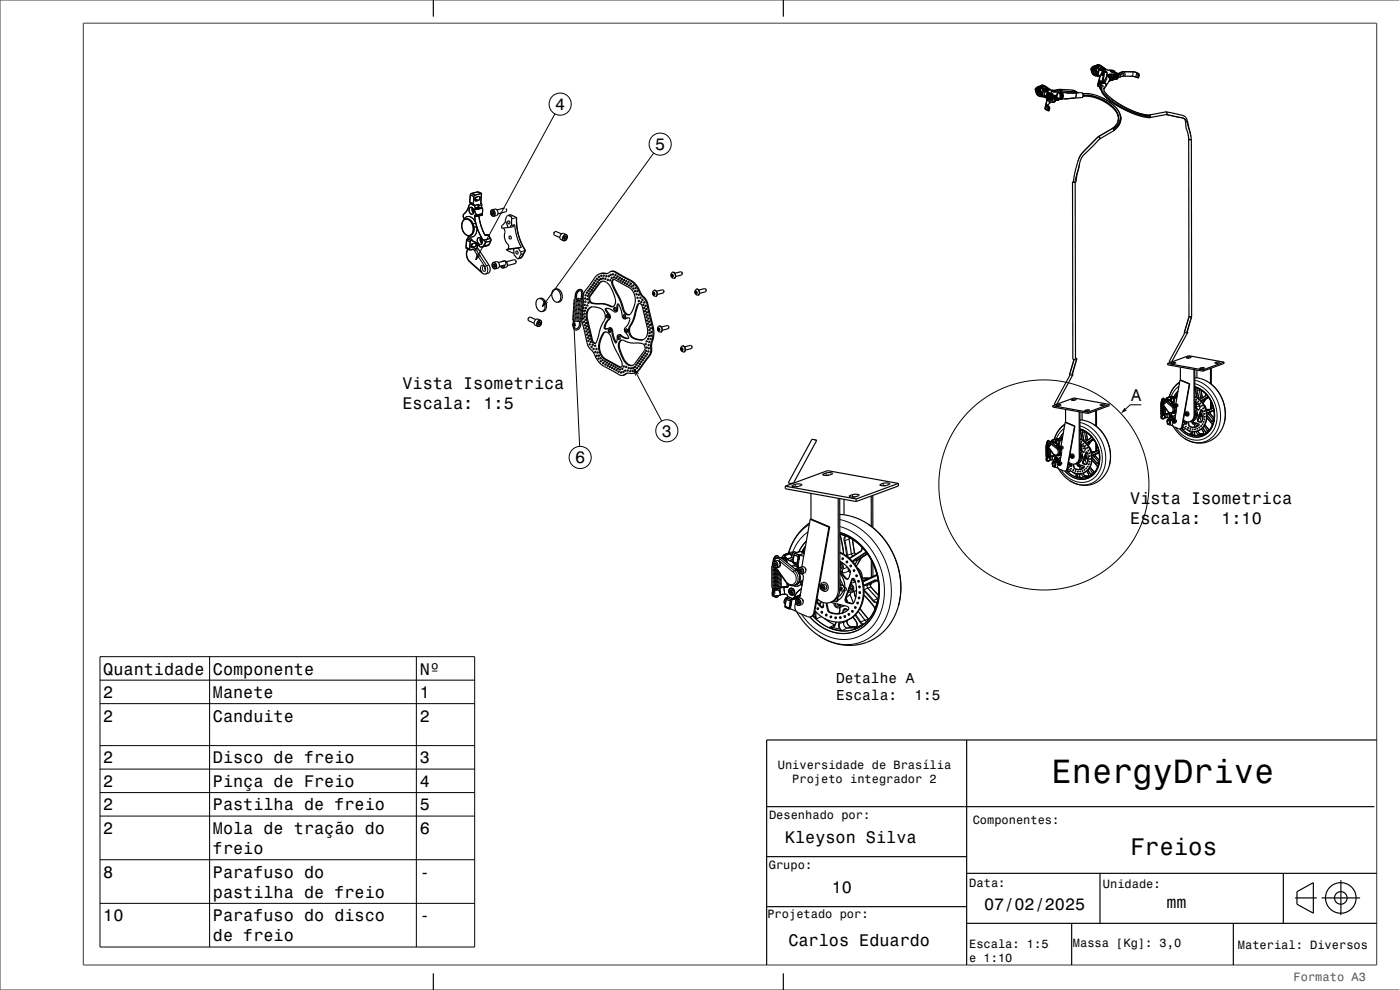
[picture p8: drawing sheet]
<svg xmlns="http://www.w3.org/2000/svg" width="420mm" height="297mm" viewBox="0 0 420 297" stroke-linecap="round" stroke-linejoin="round" font-family="sans-serif">
<defs><g id="words">
<text font-size="10.1" x="315.5" y="234.8">EnergyDrive</text>
<text font-size="7.2" x="339.2" y="256.4">Freios</text>
<g font-size="5">
<text x="166.5" y="33">4</text>
<text x="196.5" y="45">5</text>
<text x="120.7" y="116.8">Vista Isometrica</text>
<text x="120.7" y="122.8">Escala: 1:5</text>
<text x="339.4" y="120.2">A</text>
<text x="198.5" y="131">3</text>
<text x="172.5" y="139">6</text>
<text x="339.1" y="151.2">Vista Isometrica</text>
<text x="339.1" y="157.2">Escala:</text>
<text x="366.4" y="157.2">1:10</text>
<text x="31" y="202.4">Quantidade</text>
<text x="63.9" y="202.4">Componente</text>
<text x="125.9" y="202.4">Nº</text>
<text x="31" y="209.4">2</text>
<text x="63.9" y="209.4">Manete</text>
<text x="125.9" y="209.4">1</text>
<text x="31" y="216.5">2</text>
<text x="63.9" y="216.5">Canduite</text>
<text x="125.9" y="216.5">2</text>
<text x="31" y="229">2</text>
<text x="63.9" y="229">Disco de freio</text>
<text x="125.9" y="229">3</text>
<text x="31" y="236.1">2</text>
<text x="63.9" y="236.1">Pinça de Freio</text>
<text x="125.9" y="236.1">4</text>
<text x="31" y="243.1">2</text>
<text x="63.9" y="243.1">Pastilha de freio</text>
<text x="125.9" y="243.1">5</text>
<text x="31" y="250.2">2</text>
<text x="63.9" y="250.2">Mola de tração do</text>
<text x="125.9" y="250.2">6</text>
<text x="63.9" y="256.2">freio</text>
<text x="235.5" y="252.8">Kleyson Silva</text>
<text x="31" y="263.3">8</text>
<text x="63.9" y="263.3">Parafuso do</text>
<text x="125.9" y="263.3">-</text>
<text x="63.9" y="269.3">pastilha de freio</text>
<text x="249.5" y="267.8">10</text>
<text x="295.2" y="273.1">07/02/2025</text>
<text x="349.9" y="272.4">mm</text>
<text x="31" y="276.4">10</text>
<text x="63.9" y="276.4">Parafuso do disco</text>
<text x="125.9" y="276.4">-</text>
<text x="63.9" y="282.4">de freio</text>
<text x="236.5" y="283.9">Carlos Eduardo</text>
</g>
<g font-size="4.3">
<text x="250.9" y="204.8">Detalhe A</text>
<text x="250.9" y="210">Escala:</text>
<text x="274.3" y="210">1:5</text>
</g>
<g font-size="3.6">
<text x="233.3" y="230.6">Universidade de Brasília</text>
<text x="237.7" y="235">Projeto integrador 2</text>
<text x="230.7" y="245.6">Desenhado por:</text>
<text x="291.8" y="247.1">Componentes:</text>
<text x="230.7" y="260.7">Grupo:</text>
<text x="290.8" y="266">Data:</text>
<text x="330.9" y="266.5">Unidade:</text>
<text x="230.2" y="275.5">Projetado por:</text>
<text x="290.7" y="284.4">Escala: 1:5</text>
<text x="321.9" y="284.1">Massa [Kg]: 3,0</text>
<text x="371.4" y="284.6">Material: Diversos</text>
<text x="290.7" y="288.7">e 1:10</text>
</g>
<text font-size="3.6" fill="#545454" x="388.1" y="294.2">Formato A3</text>
</g></defs>
<g fill="none" stroke="#000" stroke-width=".35">
<path d="M130 0v5M235 0v5M328.1 19.8l-.6 .5 .5 .2M328.1 19.8l1 .2M328.1 19.8h.1M328.9 19.7l1 .1M328.9 19.7l-.2 .1M328.9 19.6l-.4 .2M328.9 19.6v.1M329.1 19.5l.9 .1M329.1 19.5l-.2 .1M329.1 19.5h.1"/>
<path d="M329.1 19.5l1 .1 1.4 1M329.1 20h.1M329.3 19.9h.6M329.3 19.9h.1M329.4 19.9l-.2 .1M329.9 19.9l.1 .1M329.9 19.8h.1M329.9 19.8l.1 .1M330 19.6h.1M330 19.6l.1 .3M330 19.9h.1M330.1 19.9l-1 .1"/>
<path d="M330.1 19.9h.1M310.6 27l.2 .5-.1-.2M310.6 27l.1 .3M310.7 27.3a2.03 2.03 0 0 0 2.5 1.8h.1M310.7 27.3h.1M310.7 26.9h.2zM310.7 26.9l.1 .1M310.7 26.8l.1 .2M310.7 26.8v.1M310.9 26.5l.4 .2M310.9 26.5l-.3 .2v.3M311.3 26.7l.1 .6"/>
<path d="M311.3 26.8h.1M311.4 27.3h.1M311.7 26.4h.5l.6 .4M311.8 27.5h.1M311.8 27.5l.1 .1M311.8 26.7l-.5 .1M311.8 26.6l-.5 .4M311.8 26.7h.1M311.9 27.6l.5 .8M311.9 27.6l.6 .7M311.9 26.5l-.1 .2M311.9 27.1h.1"/>
<path d="M312 27.1h.1M312 27.4l-.5 .2a.69 .69 0 0 0 1 .7M312 25.9v.1M312.1 26.4l.2 1 .5 .6M312.2 25.9h1M312.2 25.9h-.2M312.2 26.4l-.9 .3M312.2 25.7l-.4 .2M312.2 25.7v.2M312.4 25.6l.9 .2M312.4 25.6l-.2 .1M312.4 25.6h.1"/>
<path d="M312.4 25.6l1 .2 1.4 .9M312.4 28.6h.1M312.4 26.1a1.02 1.02 0 0 0-1.5 .4M312.4 26.1h.1M312.4 28.4v.2M312.4 28.4h.1M312.5 28.6h-.1M312.6 26h.1M312.6 28.5l-.1 .1M312.6 28.5l.7 .5M312.6 28.5h.1M312.6 28.5l-.2 .1"/>
<path d="M312.6 28.3h-.1M312.6 26l-.1 .1M312.8 26.8a1.28 1.28 0 0 1-.4 1.6M312.8 26.8h.1M312.8 26.8l.2 .2M312.9 26.9v.1M312.9 27l.3 .2M313 27l.3 .2M313.1 29h.1M313.2 29.1l.3 .1M313.2 25.9h.1M313.2 29l.1 .1"/>
<path d="M313.2 25.9l.1 .2-.7-.1M313.2 29h.1M313.3 29.1h.1M313.3 29h-.1M313.3 27.2h.4M313.3 29l.1 .1M313.3 25.8h.1M313.3 25.8l.1 .3M313.4 29.1v.1M313.4 28.7l-.2 .1M313.4 28.7h.1M313.4 29.1h-.1"/>
<path d="M313.4 26.1h-1M313.4 26.1h.1M313.4 29.2h.1M313.5 29.2h.1M313.5 26.5v.1M313.5 26.6l.5 .3h.4M313.5 32.4l.5 .6M313.5 29.2l.5 .2M313.5 26.6l.1-.2a.51 .51 0 0 1 .8 .2l-.1 .3-.3 .1M313.5 26.6h.1M313.5 32.2l.3 .4 .7 .3M313.5 32.2v.2"/>
<path d="M313.5 32.2h.1M313.6 27.2h.1M313.6 27.4l.7 .4M313.7 27.2h.1M313.7 27.3h.1M313.7 31.4l.3 .4M313.8 31.5l-.3 .7M313.8 31.5l-.2 .7M313.8 31.1l-.1 .3M313.8 31.1l.5 .7M313.8 31.1h.1M313.8 27.3h.1"/>
<path d="M313.8 31.1l.5 .6M313.9 31.1h-.1M313.9 28.7h.1M313.9 31.1h.1M313.9 27.3h.1M313.9 28.7h-.5M313.9 28.7l.1 .1M313.9 26.5h.1M313.9 29.6h.1M313.9 29.6l.2 .5M313.9 28.6l.5 1.1M314 28.1l-.1 .6"/>
<path d="M314 31.8l-.1 .2M314 26.5h.1M314 28.1h.1M314 33h.1M314 31.8l.6 .5M314 31.8h.1M314 33l.6 .2M314 29.4l-.1 .2M314 29.4h.1M314 26.4l-.2 .1h.2M314 26.4l.2 .1h-.2M314 26.4v.1"/>
<path d="M314 33l.5 .2M314.1 30.1l-.2 1M314.2 29.3l-.2 .1M314.2 29.3h.1M314.2 27.1l-.4 .2M314.2 28.1h.1M314.2 28.1h-.2M314.3 29.4v.4M314.3 29.4h.1M314.3 31.8l.5 .3M314.3 29.8h.1M314.3 29.8l-.5 1.3"/>
<path d="M314.3 28.1h.1M314.3 31.7v.1M314.3 31.7l.5 .4M314.3 29.8l-.2 .3M314.3 27.8l.1 .6M314.4 26.8h.1M314.4 29.7l-.1 .1M314.4 26.8v.1M314.4 28.4h-.2l.8 1M314.4 28.4l.7 .4 1.6 .1 .4-.5M314.4 29.7h.1M314.5 32.9h.1"/>
<path d="M314.5 27.7l-.2 .1M314.5 33.2h.1M314.5 28.8v.1M314.5 32.8v.1M314.6 33.2h.1M314.6 29.8h.1M314.6 27.7h-.1M314.6 32.8h.1M314.6 32.7v.1M314.6 32.3h.1M314.6 33.1l-.1 .1M314.6 32.3l.1 .1"/>
<path d="M314.6 29.7h.1M314.6 32.5v.2M314.6 32.5h.1M314.7 32.4l-.1 .1M314.7 32.4h.1M314.7 29.6l-.1 .1M314.7 33.1l-.1 .1M314.7 29.5l-.1 .2M314.7 29.6h-.1M314.7 29.6h.1M314.7 29.6v.1M314.7 33.1h.1"/>
<path d="M314.7 33v.1M314.7 31l-.4 .7M314.8 29.7h-.4M314.8 29.6v.1M314.8 26.9l-1.1 .3M314.8 26.8l.1 .1M314.8 26.8v.1M314.8 29.1l-.3 .2M314.8 26.7l-1.2 .5M314.8 32.1l-.3 1.1M314.8 32.1h.1M314.8 32.1v.1"/>
<path d="M314.8 26.8h.1M314.8 26.7v.1M314.8 26.7h.1M314.8 29.7h.1M314.8 28l.2 .2M314.8 32.2h.1M314.8 32.1l.1 .3M314.9 32.2v.1M314.9 27.9l-.2 .1a.62 .62 0 0 0 .5 .5 .62 .62 0 0 0 .7-.3h-.1M314.9 27.9l.1 .4M314.9 32.4l-.2 .6M314.9 32.4h.1"/>
<path d="M314.9 32.3v.1M314.9 28h-.1M314.9 28a.46 .46 0 0 0 .4 .3 .46 .46 0 0 0 .4-.1M314.9 28h.1M314.9 29h.1M314.9 28.1l.6 .2 .2-.1M314.9 26.9l.8 .2 1-.1M314.9 26.9l-.3 .1M315 29l.8 .4M315 29h-.1M315 28l-.1 .1M315 28l.2 .3 .5-.2"/>
<path d="M315 28l.7 .1M315 27.9l.7 .2M315 27.9l-.1 .1M315 27.9v.1M315 29.5l-.2 .2M315 27.9l-.2 .1M315 29.5h.1M315 29.4h.1M315 29.4v.1M315 28.2h.8M315 27.9h-.1M315.2 28h.1"/>
<path d="M315.2 27.9v.1M315.2 27.9h.1M315.2 27.9h.2M315.3 28h.1M315.4 28h.1M315.4 27.9h.1M315.4 27.9l.1 .1M315.4 27.1l.7 .2-.4 .1zM315.5 28h.1M315.5 28h-.1M315.5 27.2l.5 .1M315.5 27.2h.1"/>
<path d="M315.6 27.2l.4 .1M315.6 27.2h.1M315.6 29.4h.2M315.6 27.2l.3 .1M315.6 29.1h.1M315.6 30.6h.3M315.6 29.8l.2 .1M315.6 30.6l-.9 .4M315.6 30.6h.1M315.6 29.1l.7 .1zM315.6 28l.2 .2M315.7 28.1v.1"/>
<path d="M315.7 28.1h.1M315.7 30.6h.2M315.7 28.1l.1 .1M315.7 29.2h.1M315.7 28.2l.1 .1M315.8 29.2l.1-.1 .2 .2M315.8 29.9v.1M315.8 30l.1 .4-.3 .2M315.8 28.2l-.1 .2-.7-.1M315.8 29.4v.1M315.8 29.5l.1 .2M315.9 27.2h-.3"/>
<path d="M315.9 27.2l.1 .1M315.9 30.5l-.3 .1M315.9 27.2v.1M316 27.3h-.1M316 29.5h.2M316 27.3h.1M316.1 27.2v.1M316.1 27.3h.1M316.1 27.3l-.1 .2M316.2 29.5h.1M316.2 29l.2 .2M316.2 29l-.6 .1"/>
<path d="M316.2 29h-.7l.9 .3M316.2 29l.2 .3M316.4 29.3h-.1M316.4 29.2v.1M316.4 27.2l-.3 .3M316.4 27.2l.6 .3M316.6 28.9l.2 .5M316.7 27l-.3 .2M316.7 27h.1M316.7 27l1.6 .3M316.8 30l-.3 .5-.6 .1M316.8 29.4v.6"/>
<path d="M316.8 30l.1 .1M316.8 30h.1M316.8 29.4h.1M316.8 29.7v.1M316.8 27h.1M316.9 29.4h-.1M316.9 30.1h.1M316.9 29.4h.1M316.9 29.4l.1 .1M316.9 29.4h.6M316.9 29.3v.1M316.9 27h.1"/>
<path d="M316.9 27l.1 .1M317 28.8l-.2 .6M317 29.3l.5 .1M317 29.3h-.1M317 27.5l-.9 .1 1.8 .1M317 27.5l2.9 .2M317 30.1h.1M317 29.5l-.1 .6M317 29.5h.6M317 29.5h.1M317.1 30.1h-.1M317.1 28.5h.1"/>
<path d="M317.1 28.4h.1M317.1 29.5l.1 .2M317.2 29.7h.4M317.4 27h-.4M317.5 29.4h.1M317.5 26.8l-.4 .2M317.5 29.4l.1 .6-.6 .1M317.5 29.4l.1 .1M317.6 30l-.5 .1M317.6 26.8l4.3 .3M317.6 26.8h-.1M317.6 30h.1"/>
<path d="M317.6 30l-.6 .1M317.6 29.5h-.5M317.6 29.5h.1M317.6 29.7v.3M317.8 27.9l.2 1-.3 .8M317.8 27.9h.1M317.8 27.8a1.14 1.14 0 0 1-.1 2M317.8 27.8h.1M317.8 29.7h.1M317.8 27l.4 .2M317.9 27.6v.1M317.9 27l.6 .2"/>
<path d="M317.9 29.8h.1M317.9 27l.6 .1M317.9 27h.5M317.9 27h.1M317.9 27.7h.1M317.9 27.7l.1 .1M318 27.8h.7M318 27.8h-.2M318 29.7l-.1 .1M318 29.7h.4M318 29.7h.1M318 27h.1"/>
<path d="M318.1 27h-.1M318.1 27h.1M318.1 27v.1M318.1 29.6v.1M318.1 29.6h.1M318.1 28h.1M318.1 27.1h.1M318.2 27.1h.1M318.2 27.1h-.1M318.2 27.2l.1 .1M318.2 27h.1M318.3 27h.1"/>
<path d="M318.3 27.3l4.3 .2M318.3 27.9h.1M318.3 29.5l-.1 .1M318.3 27.1h.1M318.3 29.7l-.1 .1M318.3 27v.1M318.3 27.7h.1M318.3 29.7l-.4 .1M318.3 29.4v.1M318.3 29.2l.1 .1M318.3 27.7l.1 .1M318.3 29.2h.1"/>
<path d="M318.4 27h.1M318.4 29.7h-.1M318.4 27.7v.1M318.4 27.9v.1M318.4 28.6h.1M318.4 27l.1 .1M318.4 29.7h.1M318.4 28.6l.3 .1M318.4 27.9h-.4h.3M318.4 28h.1M318.4 28h-.3M318.4 27.8l.3 .6"/>
<path d="M318.4 27.8v.1M318.5 27.1v.1M318.5 29.7h-.1M318.5 28v.1M318.5 29.7h.1M318.5 29.6h.1M318.5 28.1l-.3 .1 .4-.1M318.5 29.6v.1M318.5 27.2l-.2 .1M318.5 27.2h.1M318.5 29.6h-.3M318.5 28.1h.1"/>
<path d="M318.6 28.1v.1M318.6 29.5h.1M318.6 28.2h-.4M318.6 29.5l-.1 .1M318.6 29.5h-.3M318.6 28.2h.1M318.6 28.2l.1 .1M318.7 29.4l-.1 .1M318.7 28.4h.1M318.7 28.3h-.5l.5 .1M318.7 28.3h.1M318.7 29.3h-.3"/>
<path d="M318.7 28.4l-.3 .2M318.7 29.4h.1M318.7 29.3h.1M318.7 29.3v.1M318.7 27.8a1.27 1.27 0 0 1-.2 1.9M318.7 28.5h.1M318.7 28.5l-.3 .1M318.7 27.8h-.3M318.7 28.6h.1M318.7 28.4v.1M318.7 28.8h.1M318.7 28.8l-.4 .1h.5"/>
<path d="M318.7 29h.1M318.7 29l-.3 .1M318.7 29.2h.1M318.7 29.2v.1M318.7 28.5v.1M318.7 28.6l.1 .1M318.7 29.1l-.3 .1M318.7 29.1v.1M318.8 28.7h.1M318.8 29l-.1 .1M318.8 29h.1M318.8 28.7v.1"/>
<path d="M318.8 28.8v.1M318.8 28.9h.1M318.8 28.9v.1M319.5 29.7h.1M319.5 29.7h-.2M319.6 29.6v.1M319.7 29.6l-.1 .1M319.9 27.7h.1M320 27.7h.1M320 27.7l.2 .3M320.2 28h2.4M320.2 28h.1"/>
<path d="M321.9 27.1l.4 .2M321.9 27.1h.1M321.9 27.1l.8 .4M322.1 27.2l.2 .1M322.1 29.5h.1M322.1 29.5l-2.6 .2M322.1 27.2l.3 .2M322.1 27.2h.1M322.2 27.3l.6 .3M322.3 27.3v.1M322.3 27.3l.1 .1M322.3 27.4l.1 .1"/>
<path d="M322.3 27.3l.4 .2M322.3 27.3h.1M322.3 29.4l-.2 .1M322.4 27.4l.3 .1M322.4 27.4h.1M322.4 27.5h.1M322.5 27.5h.1M322.5 27.4v.1M322.5 27.4l.1 .1M322.5 27.3l.1 .1M322.6 27.4h.1M322.6 29.4h.1"/>
<path d="M322.6 28h.1M322.6 27.5l.3 .1M322.7 27.4l.2 .2M322.9 27.6l.7 .2M322.9 27.6l.1 .1M322.9 27.9l-.3 1.5M322.9 27.9l-.3 .1M322.9 27.9h.1M323 27.7h.1M323 27.7l-.1 .2M323.5 27.8l-.5 .1M323.5 27.8h.1"/>
<path d="M323.6 27.8h-.1M323.6 27.8h1a.83 .83 0 0 1 0 1.5l-6.1 .4M324.9 28.1a12.5 12.5 0 0 1 11.1 6.2l.3 1.3-.3 1.2a5.4 5.4 0 0 1-2 2.5M324.9 28.1h.1M324.9 28.1l.2 .6M325 28.8l-.1 .1a11.6 11.6 0 0 1 10.5 5.6 3.4 3.4 0 0 1-1.8 4.1M325.1 28.7l-.1 .1M327.3 20.9l.1 .2M327.3 20.8v.1M327.4 21.1a2.05 2.05 0 0 0 2.6 1.9l-.1-.1M327.4 21.1l.1 .2M327.4 20.7l.2 .1z"/>
<path d="M327.5 20.7v.1M327.5 20.8h.1M327.6 20.4l-.3 .2v.3M328 20.5l.1 .7M328 20.7h.1M328.1 20.7h-.1M328.1 21.1h.1M328.4 20.2h.5l.6 .4M328.4 20.2h.1M328.5 21.4h.1M328.5 21.4l.6 .8M328.5 21.4l.7 .8"/>
<path d="M328.5 20.5l-.4 .2M328.5 20.5l-.5 .4M328.5 20.5h.1M328.6 20.3l-.1 .2M328.7 20.9h.1M328.7 20.9v.1M328.7 21.3l-.5 .2v.3l.5 .4h.5M328.8 20.2l.2 1.1 .5 .5M328.9 20.2l-.9 .3M329.1 22.4v.1M329.1 22.3v.1M329.1 22.5h.1"/>
<path d="M329.1 22.3h.1M329.3 22.4l-.2 .1M329.3 22.4l.7 .5M329.3 22.4h.1M329.3 25.5l.1 .1M329.3 22.1l-.1 .1M329.4 25.9h.1M329.5 20.8l.1 .8-.5 .7M329.5 20.8h.1M329.5 20.8a1.07 1.07 0 0 1-.4 1.5M329.5 25l-.2 .9 .7 .1h-.2M329.5 24.6l-.1 .9"/>
<path d="M329.5 25h.1M329.5 24.6l.1 .1M329.5 20.7h.1M329.5 20.7v.1M329.5 20.6l.1 .1M329.5 25.9l.1 .1M329.5 20.7l.4 .4h.5M329.6 20.7h-.1M329.6 20.9l.9 .2M329.7 24.2l-.2 .8M329.7 24.2h.1M329.7 24.2l.8 .6"/>
<path d="M329.7 24.2l.6 .4M329.8 26h.1M329.8 22.8l.1 .1M329.9 23h.1M329.9 24.3v.1M329.9 24.5l-.2-.1-.1 .4 .4 .3 .1-.5M329.9 24.5l-.1 .5M329.9 24.5h.1M329.9 22.9h.1M330 25l.2 .2 .1-.5-.1 .4M330.1 24.5h.1M330.1 25.7l-.2 .7 .5 .5"/>
<path d="M330.1 24.6l-.2-.1-.1 .4M330.1 24.6h.1M330.1 22.4l-.6 2.2M330.1 22.3v.1M330.1 22.3h.1M330.2 20.4a.53 .53 0 0 0 .4 .4 .53 .53 0 0 0 .5-.1v-.1M330.2 25.3h.1M330.2 20.4l.1-.1a.51 .51 0 0 1 .8 .2l-.1 .2-.3 .1M330.2 20.4h.1M330.2 25.2v.1M330.3 21l.1 .1M330.3 24.6h.1"/>
<path d="M330.3 26.3l.1 .2M330.3 22.1l-.6 2.1M330.3 24.6l.2 .2M330.3 22.1h.1M330.3 26.2l.1 .3M330.3 26.2l.1 .1M330.3 26.2v.1M330.4 21.1h.1M330.4 25.2l-.2 .1M330.4 26.3v.1M330.4 25.1v.1M330.5 25.1h.2"/>
<path d="M330.5 21.1l.5 .3-.1 .3M330.5 22.4l.6 .1M330.5 24.8h.1M330.5 24.8l-.1 .3M330.5 24.8l-.1 .4M330.5 24.8l-.3-.2-.2 .4M330.5 22.3l.6 .2M330.5 22.3l.5 .1M330.5 24.8h.2M330.5 22.3v.1M330.6 26.1a2.18 2.18 0 0 0 .9 2.8 26.2 26.2 0 0 0 13.3 6.4M330.7 22.4h.1"/>
<path d="M330.7 22.3h.1M330.7 22.3v.1M330.7 22l-.4 .1M330.7 21.9l-.1 .2M330.7 20.2l.2 .2h-.3M330.7 20.2l-.2 .1 .3 .1M330.7 20.2v.2M330.8 22.4h.1M330.8 24.7l-.1 .5 .1-.1M330.8 24.7h.1M330.8 24.7l-.3 .1M330.8 24.7l-.1 .1"/>
<path d="M330.8 24.7h.2M330.8 22.3h.1M330.8 21.9h.1M330.8 21.8v.1M330.8 25.1h.1M330.9 22.4h.1M330.9 21.9l.1 .2M330.9 21.8h.1M330.9 24l-.1 .1M330.9 21l-.4 .1M330.9 21.8l.4 .3v.3M330.9 21.8h-.1"/>
<path d="M330.9 22.4l.1 .1M331 22.4h.1M330.9 22.4v.1M331 22.4v.1M331 24.7h.1M331 22.4l.1 .1M331 22.1h.1M331.1 24.7l.2 .2M331.1 22.4v.1M331.1 22.4h.1M331.1 22.5h.1M331.2 22.6l-.4 2.1"/>
<path d="M331.2 26.7v.1a4.2 4.2 0 0 0 2.3 2.8 23.1 23.1 0 0 0 11.2 4.9M331.2 22.6h.1M331.2 21.3l.7 .2-.5 .1zM331.2 21.3h.1M331.3 22.4l-.1 .2M331.3 26.5l-.1 .2M331.3 22.4h.1M331.3 24.9l-.5 .2M331.3 24.9l.5 .2 .1 .5M331.3 21.4l.5 .1M331.3 24.9h.1M331.3 24.9l.4 .2 .2 .5"/>
<path d="M331.3 21.6l.2 .1M331.3 21.4h.1M331.3 21.3l.5 .2M331.3 21.3v.1M331.4 21.4l.4 .1M331.4 26.4l-.1 .1M331.4 21.4l.3 .1M331.4 21.4h.1M331.4 26.3v.1M331.4 24.8l-.1 .1M331.5 24.7l-.1 .1M331.5 20.7l-1.1 .4"/>
<path d="M331.5 20.7h.1M331.5 20.6l-1.1 .5M331.5 20.6v.1M331.5 20.6h.1M331.6 21.6l-.7 .2M331.6 21.6h.4l-.2 .1M331.6 21.6l.6 .3M331.6 20.7l-.3 .1M331.6 20.7h.1M331.7 20.7h.1M331.7 21.5h.1M331.7 20.7l1.1 .3"/>
<path d="M331.7 20.7l.1 .1M331.8 25.9h.1M331.8 21.5h.1M331.9 23.3h.1M331.9 25.6l-.1 .3M331.9 25.6l-.1 .2M331.9 23.3l.2 .3-.6 1.1M332 22.5l-.1 .8M332 22.5v.1M332 22.6l.1 .1M332.1 22.3l.1 .2M332.1 22.3l-.1 .2"/>
<path d="M332.1 22.9a1.05 1.05 0 0 1 .8 1.1M332.1 22.1l.1 .4M332.1 22.1h.1M332.1 21.8h.1M332.1 21.8l.1 .1M332.1 21.7v.1M332.2 21.9l-.1 .4M332.2 22.8a1.01 1.01 0 0 1 .6 1.3M332.2 22.8l-.1 .1M332.2 22.5h.1M332.2 22.7h.1M332.3 22.6l-.1 .2"/>
<path d="M332.3 22.5l.5 .4M332.3 22.7l-.1 .1M332.3 22.5v.1M332.3 22.5l-.2 .4M332.3 22.7h.1M332.3 22.4v.1M332.3 22.4h.2M332.4 22.8v.1M332.4 22.7l-.1 .1M332.4 22.7h.1M332.5 22.7l-.1 .1M332.5 22.4h.1"/>
<path d="M332.5 22.7h.1M332.5 22.7l.1 .1M332.5 22.4l.5 .5 .1 .6M332.5 22.9h.1M332.6 22.9h.1M332.6 22.8h.1M332.6 22.8l-.1 .1M332.7 22.8l-.1 .1M332.7 22.8l.1 .1M332.7 24.5h-.1M332.7 24.4h.1M332.7 24.4v.1"/>
<path d="M332.8 22.9l-.2 .1M332.8 22.9h.1M332.8 21h.1M332.8 21l.7 .1M332.8 24.4h-.1M332.8 22.9v.2M332.8 22.9l.1 .1M332.8 24.3h.1M332.8 24.1l-1.6 2.6M332.8 24.3v.1M332.9 24l-.1 .1M332.9 23h.1"/>
<path d="M332.9 23.2h.1M332.9 24.2l-.1 .1M332.9 23l-.1 .1M332.9 24.1h.1M333 23v.2M333 23v.1M333 24.2h-.1M333 24h.1M333 23.8h.1M333 23.2h-.1M333 24l-.1 .1M333 23.2h.1"/>
<path d="M333.1 23.2v.1M333.1 23.3h.1M333.1 23.2l-.1 .3 .1-.2M333.1 23.9l-.1 .1M333.1 23.8v.1M333.1 23.4l.1 .1M333.1 23.4h.1M333.1 23.3v.4M333.1 23.9l-.1 .3M333.1 23.9h.1M333.1 23.6l.1 .1M333.2 23.8h.1"/>
<path d="M333.2 23.8l-.1 .1M333.2 23.5l-.2 .3M333.2 23.7l-.1 .1M333.2 23.5v.1M333.2 23.7h.1M333.2 23.7v.1M333.3 21.2l.2 .3M333.3 22.6l.1 .6-.3 .5M333.3 22.6h.1M333.3 21.1l-.1 .1a.62 .62 0 0 0 .5 .5 .62 .62 0 0 0 .6-.2l-.1-.1M333.3 21.1a.51 .51 0 0 0 .4 .5 .51 .51 0 0 0 .5-.2M333.3 22.5v.1"/>
<path d="M333.3 22.5h.1M333.3 21.2h.1M333.4 23.3l.3 .3M333.4 21.2l.1 .2M333.4 21.2h-.1M333.4 21.3l.5 .2 .2-.2M333.4 21.2v.1M333.4 21.2l.7 .1M333.4 21.2h.1M333.4 21.1l-.1 .1M333.5 21.5h.7M333.5 21.1h-.2"/>
<path d="M333.5 21.1l-.1 .1M333.5 21.1h.4M333.6 21.2h.1M333.6 21.1h.1M333.7 21.1l-.1 .1M333.7 21.2h.1M333.7 21.1v.1M333.7 21.1h.1M333.7 38.6h.3M333.7 38.6l.5 .4M333.7 38.6l-4.3 2.4M333.7 23.6h.1"/>
<path d="M333.7 23.6l.4 .1M333.8 21.1h.1M333.8 21.2h.1M333.8 22.5l.2 .1M333.9 21.2h.1M333.9 21.1l.2 .2M334 22.6v.1M334 38.6h.1M334 38.6l.2 .4M334 39.3l-4.2 2.4M334 22.7l.8 .1M334 39.3h.1"/>
<path d="M334 23.6l-.1 .5h-.9M334.1 21.4v.1M334.1 23.6h.1M334.1 21.3l.1 .2M334.1 21.3h.1M334.1 23.4v.2M334.1 23.6l.1 .1M334.1 22.8l-.7 .1M334.1 22.8l.1 .4M334.2 39l-.2 .3M334.2 21.4l-.3 .2-.4-.2M334.2 23.2l-.1 .2"/>
<path d="M334.2 21.4h.1M334.2 21.4v.1M334.2 23.1v.1M334.2 23.1l-.1 .3M334.2 23.7v.1M334.2 23v.1M334.2 23h.1M334.2 23.8h.3M334.2 21.4l-.1-.1 .4 .3-.2 .9h-1M334.3 22.9v.3M334.3 22.9l-.1 .1M334.3 22.9h.1"/>
<path d="M334.3 23.2h.1M334.4 23.2l.2 .1M334.4 22.3l.7 .1M334.4 22.2l.1 .1M334.4 22.9l.3 .1M334.4 22.1l.7 .2h-.6M334.4 22.9v.3M334.4 22.9h.1M334.5 22.3h.1M334.5 21.7l.1 .1M334.5 22.3l.2-.2 .2 .3M334.5 23.8h.1"/>
<path d="M334.6 21.8h.1M334.7 21.8l.5 .2M334.7 21.8l.8 .4M334.7 23.3h-.1M334.7 23.7h.1M334.7 23.7l-.2 .1M334.7 23h.1M334.7 23l-.1 .3M334.8 22.8h.1M334.8 22.8l.3 .4M334.8 23.6l-.1 .1M334.8 23h.1"/>
<path d="M334.8 23.1l-.1 .2M334.8 23v.1M334.8 23.1h.1M334.8 23.3v.3M334.8 23.2v.1M334.8 23.2v.4M334.9 23.1l-.1 .1M334.9 23.1h.1M335 22.9l-.2 .4M335.1 22.4h.1M335.1 22.3l-.7-.3 .6 .1 .1 .3M335.1 22.3v.1"/>
<path d="M335.2 22h.1M335.4 22.1h.1M335.4 23.4l-.7 .3M335.4 22.1l.1 .1M335.4 23.4h.1M335.5 22.2h.1M335.5 22.2l.1 .1M335.5 22.4h.1M335.5 22.3v.1M335.6 22.3l.1 .1M335.6 22h-.4M335.6 22h.1"/>
<path d="M335.9 22.4l.1 .1M335.9 23.1l-.5 .3M336 22.5h.1M336 22.5l-.1 .6M336.4 21.6l-.8 .4M336.4 21.7l-.8 .3M336.5 21.6h-.1M336.6 21.6l-.2 .1M336.6 21.7h.1M336.7 21.5h.1M336.7 21.5l-.2 .1M336.7 21.5l-.1 .1"/>
<path d="M337.5 21.5h-.8M337.5 21.5h2.3M339.1 22.9h.4M339.6 22.9h-2.7l-1 .2M339.6 22.9h.1M339.6 22.9l1.2 .2M339.8 21.5h.1M339.8 21.5l1.3 .3M339.9 21.5l1.2 .4M340.8 23.1h.1M340.8 23.1l.7 .2M340.9 23.1h.1"/>
<path d="M340.9 23.1l.5 .2M341.1 21.9h.1M341.1 21.8v.1M341.1 21.8l.6 .4M341.4 23.3h.1M341.5 23.3h-.1M341.6 23.2l-.1 .1M341.6 23.2h.1M341.7 22.2v.1M341.7 22.2h.1M341.7 22.3l.1 .2M341.8 22.5l-.2 .7"/>
<path d="M341.8 22.4v.1M341.8 22.4l-.2 .8M341.8 22.4h.1M341.8 22.3v.1M344.7 34.5l.4 .5M344.8 35.3h.1M344.9 35.3h-.1M345.1 35l-.3 .3M345.1 35l-.2 .3M349.7 33.6l.4 .4M349.7 33.6l-5 .9M349.8 33.6l4.2 .8a2.53 2.53 0 0 1 2.4 2.7l1 4.7"/>
<path d="M349.8 34.4l4.8 1a1.5 1.5 0 0 1 1.1 1.9l.9 4.5M350.1 34l-.2 .4-5 .9M142.8 59.2l.8-.3a.6 .6 0 0 1 .5 .7 .6 .6 0 0 1-.6 .5l-.6 .2a.57 .57 0 0 1-.5-.5 .57 .57 0 0 1 .4-.6zM142.9 59.1l-.4 .5M144.5 58l-1.1-.5-2.2 .7-.2 2.6 1.1 .6M144.5 58l-2.2 .6-.2 2.8M144.5 58l-.3 3.2 .3-.1M322 54.5h.1M322 54.5l-.2 .1h.8l.1 53.2-.3 .1-.6-.1v-53.2M329.5 41l.5 .4M329.5 41l-3.8 3.7a7.8 7.8 0 0 0-2.6 4.8l-1.1 5M329.9 41.7l-4.2 4.2a6.3 6.3 0 0 0-2.1 4.8l-.8 3.8h-.7"/>
<path d="M330 41.4l-.1 .3M356.6 41.8l.1 .1M356.6 41.8l.1 53.1M356.7 41.9h.6M357.4 41.8l-.1 .1M357.4 41.8l.1 53.1M139.6 65.7a2.85 2.85 0 0 1 2.2 3.9l-.3 .7-.6 .4M139.6 65.7a2.79 2.79 0 0 0-.2 4.4l.7 .5 .8 .1M139.9 65.7h-.3M140.5 70.7l-.1 .6-.4 .8-.2 2.1 .1 .3 1.1 .5M140.9 62.4a.87 .87 0 0 1 1.1 .1 .87 .87 0 0 1 .2 1 .71 .71 0 0 1-.7 .8 .71 .71 0 0 1-.7-.8zM141.1 70.6l-.2 .1"/>
<path d="M141.3 61.2l-.1-.2-.5 .6a5.7 5.7 0 0 1-1.7 2.9l.3 1.4M141.7 73.2l.7-.3a.6 .6 0 0 1 .5 .7 .6 .6 0 0 1-.6 .5l-.6 .2a.57 .57 0 0 1-.4-.5 .57 .57 0 0 1 .4-.6zM141.7 62.3a1.47 1.47 0 0 0 .4 1.6M141.7 73.1l-.3 .5M142 62.6l.2 .9M142.1 61.4h.1M142.2 61.4h.1M142.2 61.4l.1 .1a.85 .85 0 0 0 1.1 .9l-1.1 .4M142.3 62.8l.6 1.6M142.9 64.5a.99 .99 0 0 0-.4 1.5l1.1 3.5a6.3 6.3 0 0 0 2.2 3.2M143.1 74.3l3.6 5.2 .3 1a1.34 1.34 0 0 1-.6 1.5l-.9 .2-.6-.1-4-3.5a3.2 3.2 0 0 1-.6-3.9M143.2 73.2l-.1 1.3-2.1 .5"/>
<path d="M143.2 62.6l.6-.1zM143.4 71.5a1.05 1.05 0 0 1 1.1 .2 1.05 1.05 0 0 1 .2 1.2 .74 .74 0 0 1-.9 .4 .74 .74 0 0 1-.6-.8zM143.4 61.8l.2 .4 1.1 .2M143.4 61.8h.1M143.6 61.3l-.2 .5M143.7 64.8l.5 2.6 1 2.6 .4 .7 .9-.3M144.1 71.4a1.45 1.45 0 0 0 .5 1.6M144.2 60.9l.3 .2M144.4 71.7l.3 .9M144.5 61.1v1.2M144.7 74.1l-.8-.2-1.1-1.1-1.3-.7v-.3l-.4 .8-.1 2.4M144.7 64.1v.4l-.8 .2-.9 .1-.1-.4"/>
<path d="M144.7 64.1l-1.8 .3M144.7 62.4l-2.4 .4M144.7 62.4v1.7M145 79.9l.6 .7-.2 .8M145.2 73.8l-.5 .3M146.5 70.4l.7 1.2v.7l-.6 1.2-1.9 .6M146.5 70.4l-1 .1M147.5 63.7l.2-.4 .4 .3 .1 .6M147.5 63.7l.1 .5M147.9 63.6l.1 .5M147.9 63.6l-.4 .1M147.9 79.5l.3-.4 .3 .3 .2 .5-.3 .4-.4-.3"/>
<path d="M147.9 79.5l.1 .5M147.9 63.5v.1M148 63.5l.2 .7M148 64.1l.2 .1M148 64.1l-.4 .1M148.2 64.2l-.3 .3-.3-.3M148.3 79.3l.3 .7-.2-.1M148.3 79.3l.1 .6M148.3 79.3l-.4 .2M148.4 79.9l-.4 .1M150.3 78.6l1-.4a1.09 1.09 0 0 1 .9 .9 1.09 1.09 0 0 1-.4 1.1l-1.1 .2-.5-.6M150.9 79.6l.1 .2-.2-.1"/>
<path d="M151.1 79.6l-.3 .4-.4-.2M151.1 68.4l.4 1a4 4 0 0 0 1.1 4.2l-.1 1.1M151.4 62.4l-2.3 .6M151.7 78.5l.1 .6M151.7 78.5l-.4-.2-1.8 .5M151.7 66.4l-.6 .8a1.1 1.1 0 0 0-.6 1.3l2-.3M151.8 62.6l.2 .6M151.8 79.1l-.2 .4-1.8 .4M151.9 62.6l.1 .5M151.9 74.9v.1l2.3 1.1M152 63.2l-.3 .3-2.3 .6M152 63.1v.1"/>
<path d="M152.4 64.6l.8-.2 1.8 .9M152.4 64.6l-.5 .4-.3 1.1 .9 2.2M152.4 64.6l.2 .1a1.68 1.68 0 0 1 .9 2.1v.8M152.5 74.7l-.6 .2M153.2 68.2l-.7 .1M153.5 67.6l.9-.2 .6 3.4 1.4 3.4M153.5 67.6l-.4 .1 .1 .5M154 67.5l.1 .4-.9 .3M154.1 74.6l.1 1.9 1.3 1.1M154.1 74.6l.3-.1-2.5 .4M154.7 78.1l.1 .6M154.7 78.1l-.4-.2-2.4 .6"/>
<path d="M154.7 78.1l.1 .5M154.8 78.7l-.2 .4-2.4 .6M154.8 78.6v.1M155 65.3l.1 2.4 .5 2.7 .9 2.6 1.1 2.2M155 65.3v2.6l.5 2.5 .9 2.6 1.2 2.1M155 65.3h.1M155.5 74.4l.8 1.7-.8 1.5M155.5 74.4l-1.4 .2M156.4 77.4l-.9 .2M156.4 74.2l-.9 .2M156.4 74.2l-3.9 .5M157.6 75.1l-1.2 2.3"/>
<path d="M157.6 75.1v.1M157.6 75.2l-1.2 2.2M166.2 70.1l.1 .4 1.6 .8M166.4 69.6l.4-.1 1.6 .7M166.4 69.6l-.2 .5M169.3 71.5l.4 .2M169.4 70.9l-.3 .7 .2-.1M169.5 70.9v.1M169.5 71l-.2 .5M169.5 71l.4 .2M169.9 71.2l-.2 .5M169.9 71.2l-.2-.4-.4 .1-.2 .6 .2 .4 .4-.2"/>
<path d="M145.4 80.2l.3 .8M158.4 95.8l.2 .4 1.6 .8M158.6 95.3l-.2 .5M158.7 95.3l.4-.2 1.6 .8M158.7 95.3l-.3 .5M158.7 95.3h-.1M161.6 97.2l.4 .2M161.7 89.6a1.98 1.98 0 0 1 2.2 2.6v.2a1.28 1.28 0 0 1-1.3 1.1M161.7 89.6a2.18 2.18 0 0 0-.8 2.2 2.18 2.18 0 0 0 1.7 1.7M161.7 89.6a2.18 2.18 0 0 1 1.7 1.6 2.18 2.18 0 0 1-.8 2.3M161.7 96.6l-.3 .7 .2-.1M161.7 96.6l.1 .1"/>
<path d="M161.8 96.7l-.2 .5M161.8 96.7l.4 .1M162.2 96.8l-.2 .6M162.2 96.8l-.2-.3-.4 .1-.3 .6 .3 .4 .4-.2M166.4 86.8a2.05 2.05 0 0 1 2.2 2.8 1.28 1.28 0 0 1-1.2 1.1M166.4 86.8a2.18 2.18 0 0 0-.8 2.2 2.18 2.18 0 0 0 1.8 1.7M166.4 86.8a2.18 2.18 0 0 1 1.8 1.6 2.18 2.18 0 0 1-.8 2.3M172 94.9l-.1 .1a1.93 1.93 0 0 0 2.7 .3l.1-.4M172 97.1h.4M172 97.1h.1M172.1 93.3l-.1 .1a1.84 1.84 0 0 0 2.8 0v-.1M172.2 91.7l-.1 .2a1.85 1.85 0 0 0 2.8 0v-.1"/>
<path d="M172.2 90.9v.4M172.3 90.5l-.1 .2a1.84 1.84 0 0 0 2.8 0v-.1M172.3 90.1l-.1 .2a1.93 1.93 0 0 0 2.7 .3l.1-.4M172.4 97.1h-.4M172.6 88.4v.9M172.7 90l1.6 .1M173.9 96.4l-.2 1.4-.6 .8-.7-.2v-1.3M174.3 96.2l-.1 1.2a1.33 1.33 0 0 1-.5 1.3 1.33 1.33 0 0 1-1.5 .1l-.2-.7v-1M174.4 89.1l.2 .8M174.4 89.1v.1M174.5 88l-.2-.7h-.6l-.6 .8-.2 1.2h-.3M174.5 88h.1"/>
<path d="M174.5 88l-.1 1.1M174.5 96.1l1.2 4.9a6.6 6.6 0 0 0 2.4 4.8l.3 .7a7.8 7.8 0 0 0 4.9 4.5l1 .6a4 4 0 0 0 2.6 1M174.6 89.7v.2M174.6 95.6v.2a1.84 1.84 0 0 1-2.8 0l.1-.2M174.6 89.9l-.8 .2-1.2-.2M174.6 95.2l.1 .2a1.84 1.84 0 0 1-2.8 0v-.1M174.6 94.8l.1 .1M174.7 94.5v.1a1.85 1.85 0 0 1-2.8 0l.1-.1M174.7 94.1v.1a1.85 1.85 0 0 1-2.8 0l.1-.1M174.7 87.2l.2 2.4M174.7 87.2a1.2 1.2 0 0 0-1.3-.2 1.2 1.2 0 0 0-.7 1.1l-.1 .3M174.7 93.7l.1 .1a1.84 1.84 0 0 1-2.8 0v-.1"/>
<path d="M174.7 94.2l.3 .3-.3 .1M174.7 89.5l-.1 .2M174.8 93.3h.1M174.8 89.5h.1M174.8 89.5h-.1M174.8 92.9v.1a1.84 1.84 0 0 1-2.8 0l.1-.1M174.8 92.5l.1 .2a1.84 1.84 0 0 1-2.9-.1l.1-.1M174.8 93.1l.2 .3-.2 .1M174.8 95.4l.3 .1-.1 .3zM174.8 92.1l.1 .2a1.85 1.85 0 0 1-2.8 0l.1-.2M174.9 91.7v.1M174.9 89.6h.1"/>
<path d="M174.9 89.6l.1 .3a1.83 1.83 0 0 1-2.8 0l.9-.4 1.4 .2M174.9 94.3l.1 .2M174.9 91.3v.2a1.84 1.84 0 0 1-2.8 0l.1-.2M174.9 92.2l.3 .3-.3-.1M174.9 92.2h.1M174.9 93.2l.1 .2M174.9 90.9l.1 .2a1.98 1.98 0 0 1-2.8 .2M174.9 90.9h.1M174.9 90.5l.1 .1M175 90.5v.1M175 90.1v.1M175 90.1h.1"/>
<path d="M175 96.4l.3 .1-.1 .3zM175.1 95.4v.3M175.1 92.2l.1 .3M175.2 93.9l.3 .1-.1 .4zM175.3 96.4v.3M175.3 94.8l.2 .1-.1 .4zM175.3 91.3l.2 .1-.1 .3zM175.3 97.3l.3 .1-.1 .4zM175.3 94.8h.1M175.4 93l.2 .1-.1 .3zM175.4 89.3l.3 .2-.1 .3zM175.4 93.9l.1 .3"/>
<path d="M175.5 94.9v.2M175.5 90.3l.2 .1v.4zM175.5 91.3v.3M175.5 95.8l.3 .1-.1 .3zM175.5 97.4l.1 .2M175.5 88.4l.3 .1-.1 .3zM175.5 90.3h.1M175.5 98.3l.3 .1-.1 .3zM175.6 93v.3M175.6 98.2l-.1 .1M175.6 92.2l.3 .1-.1 .3zM175.7 89.4v.3"/>
<path d="M175.7 90.4l.1 .2M175.7 96.7l.3 .1-.1 .4zM175.7 95.8l.1 .3M175.8 88.4v.3M175.8 98.3v.3M175.8 99.2l.2 .1-.1 .4zM175.9 92.2v.3M175.9 87.6l.3 .1-.1 .3zM175.9 96.8l.1 .2M175.9 97.7l.3 .1-.1 .3zM176 97.6l-.1 .1M176 99.3l.1 .2"/>
<path d="M176.1 91.4l.2 .1v.4zM176.1 89.6l.2 .1v.3zM176.1 91.4h.1M176.1 87.6l.1 .3M176.1 97.7l.1 .3M176.2 98.6l.2 .1-.1 .4zM176.2 88.5l.3 .1-.1 .4zM176.2 98.6h.1M176.3 91.5l.1 .2M176.3 89.6l.1 .3M176.4 98.7v.2M176.4 87l.2 .1v.4z"/>
<path d="M176.4 99.6l.2 .1v.3zM176.4 90.6l.2 .1v.4zM176.4 88.6l.1 .2M176.4 87h.1M176.4 99.5v.1M176.6 92.6a3.4 3.4 0 0 1 4.9 1.7 5.3 5.3 0 0 1-1.2 3.6l-1.2 4.3a.79 .79 0 0 1-.7 .9 .79 .79 0 0 1-.9-.8l-1.5-6.5a3.6 3.6 0 0 1 .6-3.2zM176.6 87.9l.2 .1-.1 .3zM176.6 87.1l.1 .2M176.6 99.6l.1 .3M176.6 90.7l.1 .2M176.8 87.9l.1 .3M176.8 86.4l.3 .1-.1 .4z"/>
<path d="M176.9 86.4h-.1M177 87.3l.3 .1-.1 .4zM177 86.5l.1 .2M177.2 87.4l.1 .2M177.2 85.9l.3 .1-.1 .3zM177.5 86.7l.2 .2-.1 .3zM177.5 85.9v.3M177.5 92.1a2.92 2.92 0 0 0-1.2 3.6l1.5 6.5 .4 .6 .5 .2M177.7 85.3l.2 .1-.1 .3zM177.7 86.8v.3M177.9 86.2l.2 .1-.1 .3zM177.9 85.3l.1 .3"/>
<path d="M178.1 84.7l.2 .1v.3zM178.1 86.2v.3M178.3 85.6l.2 .1v.3zM178.3 84.7l.1 .3M178.5 84l.2 .1v.4zM178.5 85.6l.1 .3M178.7 84.1l.1 .2M178.7 85l.3 .1-.1 .3zM178.9 85l.1 .3M179 83.4l.2 .1v.4zM179.2 84.4l.2 .1-.1 .4zM179.2 83.5l.1 .2"/>
<path d="M179.4 84.5v.2M179.6 82.8l.2 .2-.1 .3zM179.6 83.8l.2 .1v.3zM179.6 83.8h.1M179.8 82.9v.3M179.8 83.8l.1 .3M179.8 84.8a2.07 2.07 0 0 1 3.3 1.1l.6 1.3a5 5 0 0 1 .6 4.4l-.1 .2a2.73 2.73 0 0 1-2.6-.5l-2.2-.1a3 3 0 0 1-2.5-.8l-.2-1.3zM180.1 82.1a8.1 8.1 0 0 0-3.4 3.6l-.3 .5a4 4 0 0 0-1.4 3.4M180.1 83.5l.3 .1-.1 .3zM180.3 82.5l.2 .1-.1 .4zM180.4 83.5v.3M180.5 82.6v.2"/>
<path d="M180.7 84.4l-.7 .5-2.9 3.9a1.57 1.57 0 0 0 .2 1.8 1.57 1.57 0 0 0 1.7 .5l2.4 .1 2.5 .8M180.8 83.3l.2 .1v.4zM181 82.5l.2 .1v.3zM181 83.4l.1 .2M181.1 99.9a1.49 1.49 0 0 1 2.2 1.2l.8 2.6 1.3 2.5a7.5 7.5 0 0 1 1.2 3.5l-.3 .5h-.4l-4.5-2.4a5.4 5.4 0 0 1-.7-7.5zM181.2 82.5l.1 .3M181.5 83.4l.2 .1-.1 .4zM181.5 83.4h.1M181.6 99.6l-.4 .4-.7 1.3a5 5 0 0 0 1.2 6.4l4.6 2.5M181.7 83.5l.1 .2M181.7 92.5a2.08 2.08 0 0 0 .9 1.8 1.4 1.4 0 0 1-.6 2.1l-.5 .9a.79 .79 0 0 0-.3 .8 .79 .79 0 0 0 .6 .6l.9-.3M181.7 92.5a4.1 4.1 0 0 1 2.8 1.1h.1"/>
<path d="M181.7 92.5h.1M181.8 82.7l.2 .1v.3zM181.8 82.6v.1M181.9 92.5v.4l.5 .8a1.46 1.46 0 0 1 .7 1.4 1.46 1.46 0 0 1-.8 1.2l-.5 .9a.79 .79 0 0 0-.3 .8 .79 .79 0 0 0 .6 .6h.1M182 94.4a.5 .5 0 0 1 .6 .4 .5 .5 0 0 1-.4 .6l-.3-.4zM182 82.7l.1 .3M182.2 83.8l.3 .1-.1 .3zM182.2 94.3v.7l.3 .3M182.3 82l-2.2 .1M182.4 83.8l.1 .3M182.5 82.6l.3 .1-.1 .4zM182.6 98.7a.5 .5 0 0 1 .6 .4 .5 .5 0 0 1-.4 .6l-.3-.4z"/>
<path d="M182.7 98.4a1.35 1.35 0 0 1 .9 1.7l.5 1.6a.95 .95 0 0 0 .9 1.1l.2-2 .3-.4M182.7 98.4a1.02 1.02 0 0 1 1.2 1.4l.4 1.6 .7 1.4M182.7 82.7l.1 .2M182.9 98.7l-.1 .6 .3 .4M182.9 83.9l.3 .1-.1 .4zM183.1 82.3l.2 .1-.1 .3zM183.2 84v.2M183.3 82.3l.1 .3M183.3 81.4a5.7 5.7 0 0 1 3.1 1.4l2.5 1.3a7.9 7.9 0 0 1 3.3 4.3 6.4 6.4 0 0 1 2.3 4.9l1.3 5.4a10.3 10.3 0 0 1-.6 4.9 4.6 4.6 0 0 1-1.7 4.6l-1.3 1.8a3.7 3.7 0 0 1-2.1 2M183.3 81.4a2.92 2.92 0 0 1-2.9 .6l-.3 .1M183.3 81.4a4.9 4.9 0 0 1 3.3 1.3l2.5 1.3a8 8 0 0 1 3.4 4.4 6.4 6.4 0 0 1 2.3 4.9l1.3 5.3a10.3 10.3 0 0 1-.6 5 4.6 4.6 0 0 1-1.7 4.5l-1.4 2a3.4 3.4 0 0 1-2.3 1.9M183.4 83.2l.2 .1v.3z"/>
<path d="M183.6 83.2l.1 .3M183.7 82.1l.3 .1-.1 .3zM183.7 84l.8-.1 4.3 2.4a5.4 5.4 0 0 1 .7 7.3 1.27 1.27 0 0 1-1.3 .9 1.27 1.27 0 0 1-1.1-1.1l-1.1-3.1-1.2-2.4a7.5 7.5 0 0 1-1.2-3.5zM183.8 82.1h-.1M183.9 82.1l.1 .3M184.1 83l.2 .1v.3zM184.2 83.8a2.41 2.41 0 0 0 .3 2.9l2 4a6.5 6.5 0 0 0 1.7 3.6l.6 .1M184.2 92.2a.5 .5 0 0 1 .6 .4 .5 .5 0 0 1-.4 .6l-.3-.6zM184.3 83l.1 .3M184.5 92.2l-.1 .6 .3 .4M184.5 82.3l.2 .1v.4zM184.6 93.6l.4-.4 .2-1.9a.95 .95 0 0 1 .9 1l.5 1.7a1.35 1.35 0 0 0 .9 1.7"/>
<path d="M184.7 82.4l.1 .2M184.7 83.2l.3 .2-.1 .3zM185 83.3v.3M185.2 82.7l.2 .1-.1 .4zM185.4 82.8v.2M185.4 83.6l.2 .1v.4zM185.5 91.2l-.2 1.1a.92 .92 0 0 1-.7 1.3M185.5 91.2h.1M185.6 83.7l.1 .2M185.8 83.1l.3 .1-.1 .3zM186 83.1l.1 .3M186 84l.3 .1-.1 .4z"/>
<path d="M186.1 84h-.1M186.3 84.1v.2M186.4 83.5l.3 .1-.1 .3zM186.7 83.5v.3M186.7 84.3l.2 .1v.4zM186.9 84.4l.1 .2M187.1 94.4a.5 .5 0 0 1 .6 .4 .5 .5 0 0 1-.5 .6l-.2-.4zM187.1 83.8l.2 .1v.4zM187.2 83.8h-.1M187.3 83.9l.1 .2M187.3 94.3v.7l.3 .3M187.3 84.7l.3 .1-.1 .4z"/>
<path d="M187.4 84.7h-.1M187.5 95.7a.83 .83 0 0 1 1.3-.2 .83 .83 0 0 1-.1 1.3l-.5 .8a1.46 1.46 0 0 0-.9 1.3 1.46 1.46 0 0 0 .8 1.4l.5 .8-.1 .5M187.6 84.8v.2M187.7 98.7a.5 .5 0 0 1 .6 .4 .5 .5 0 0 1-.4 .6l-.3-.4zM187.7 84.1l.3 .1-.1 .4zM187.9 98.7v.6l.3 .3M188 84.2v.2M188 85.1l.2 .1v.3zM188.2 85.1l.1 .3M188.2 95.4l-.7 .3M188.4 84.5l.3 .1-.1 .3zM188.6 85.4l.3 .1-.1 .4z"/>
<path d="M188.6 84.5l.1 .3M188.8 85.5l.1 .2M189.1 84.9l.3 .1-.1 .3zM189.3 85.8l.3 .1-.1 .3zM189.3 84.9l.1 .3M189.5 85.8l.1 .3M189.9 85.5l.2 .1-.1 .3zM189.9 86.4l.2 .1v.3zM189.9 85.4v.1M190.1 85.5v.3M190.1 86.4l.1 .3M190.4 87.2l.2 .1v.3z"/>
<path d="M190.4 87.1v.1M190.5 86.2l.3 .1-.1 .4zM190.6 87.2l.1 .3M190.7 86.3l.1 .2M190.8 88.1l.3 .1-.1 .3zM191 88.1l.1 .3M191.1 87.1l.2 .1-.1 .4zM191.1 89.1l.3 .1-.1 .4zM191.3 87.2v.2M191.3 89.2l.1 .2M191.4 91.2a.88 .88 0 0 1 .9 0 .88 .88 0 0 1 .4 .8l1.5 6.3a2.67 2.67 0 0 1-1.8 3.7h-.7a2.95 2.95 0 0 1-2.9-1.8 2.95 2.95 0 0 1 .7-3.4zM191.5 88.2l.2 .1v.4z"/>
<path d="M191.5 90.1l.3 .1-.1 .4zM191.6 90.1h-.1M191.7 88.3l.1 .2M191.7 90.1l.1 .3M191.8 91l-.5 1-1.3 4.4a3.8 3.8 0 0 0-.9 3.8 3.8 3.8 0 0 0 3.8 1.7M192 89.1l.3 .1-.1 .4zM192.2 89.2l.1 .2M192.3 90.4l.2 .1-.1 .4zM192.5 90.5v.2M192.6 89.7l.3 .1-.1 .4zM192.8 89.8l.1 .2M192.9 91.3l.2 .1-.1 .3z"/>
<path d="M193.1 91.3v.3M193.1 92.2l.3 .1-.1 .3zM193.2 90.5l.2 .1-.1 .4zM193.2 90.5h.1M193.4 92.2v.3M193.4 93.1l.2 .1-.1 .4zM193.4 90.6l.1 .2M193.5 91.6l.3 .1-.1 .3zM193.6 94.1l.2 .1-.1 .3zM193.6 93.2v.2M193.6 94v.1M193.7 92.5l.3 .1-.1 .4z"/>
<path d="M193.8 91.6v.3M193.8 94.1v.3M193.8 95l.2 .1v.4zM194 92.6v.2M194 93.5l.2 .1-.1 .3zM194 95l.1 .3M194 96l.3 .1-.1 .3zM194.2 94.4l.2 .1-.1 .4zM194.2 93.5v.3M194.2 96l.1 .3M194.2 96.9l.3 .1-.1 .3zM194.4 94.5l.1 .2"/>
<path d="M194.4 95.4l.3 .1-.1 .3zM194.4 97.8l.3 .1-.1 .4zM194.5 96.9v.3M194.6 95.4l.1 .3M194.6 96.3l.3 .1-.1 .3zM194.7 97.9v.2M194.7 98.8l.2 .1v.4zM194.7 99.7l.3 .1-.1 .4zM194.9 96.3v.3M194.9 98.9l.1 .2M194.9 97.3l.3 .1-.1 .3zM194.9 99.8l.1 .2"/>
<path d="M195.1 98.3l.3 .1-.1 .3zM195.1 97.3l.1 .3M195.3 99.4l.2 .1-.1 .4zM195.3 98.3l.1 .3M195.5 99.5l.1 .2M195.9 87.9v.3M195.9 87.9l.2-.1 .2 .5-.1 .1-.3-.2M196 87.7a.46 .46 0 0 1 .4 .3 .46 .46 0 0 1-.3 .6l-.2-.3zM196.2 87.8l.1 .5-.1-.1M196.2 87.8v.4M196.2 87.8l-.3 .1M196.2 88.2h-.3"/>
<path d="M196.3 87.1a1.03 1.03 0 0 1 .8 .8 1.03 1.03 0 0 1-.4 1M196.3 87.1a.99 .99 0 0 0-.5 1.1 .99 .99 0 0 0 .9 .7M196.3 87.1a1.02 1.02 0 0 1 .8 .8 1.02 1.02 0 0 1-.4 1M196.3 87.1h.1M197.4 98.6l.2-.1 .2 .2v.3l-.2 .2-.2-.2M197.4 98.6v.4M197.5 98.4a.46 .46 0 0 1 .4 .4 .46 .46 0 0 1-.3 .5l-.3-.6zM197.6 98.6l.1 .3M197.6 98.6h-.2M197.7 98.9l.1 .1M197.7 98.9l-.3 .1M197.7 98.5l-.1 .1"/>
<path d="M197.7 98.6l.1 .4M197.7 97.8a.99 .99 0 0 0-.4 1.1 .99 .99 0 0 0 .9 .8M197.7 97.8a1.03 1.03 0 0 1 .9 .8 1.03 1.03 0 0 1-.4 1.1M197.7 97.8a1.01 1.01 0 0 1 .9 .7 1.01 1.01 0 0 1-.3 1.1M198.3 99.6l-.1 .1M199 87.1l.2 .5M199 87.1l-.3-.2-1.8 .5M199.2 87.6l-.3 .3-1.7 .5M200.5 97.8l.1 .5M200.5 97.8l-.3-.1-1.8 .4M200.6 98.3l-.2 .3-1.7 .5M201.4 82.5l.1 .3"/>
<path d="M201.4 82.5l.2-.1 .3 .5-.2 .1-.2-.2M201.5 82.3a.46 .46 0 0 1 .5 .3 .46 .46 0 0 1-.3 .6l-.3-.3zM201.7 82.4v.4M201.7 82.4l-.3 .1M201.7 82.8h-.2M201.7 82.4h.1M201.7 82.4l.1 .5-.1-.1M201.8 81.7a1.03 1.03 0 0 1 .8 .8 1.03 1.03 0 0 1-.4 1M201.8 81.7a.99 .99 0 0 0-.5 1.1 .99 .99 0 0 0 .9 .7M201.8 81.7a1 1 0 0 1 .9 .7 1 1 0 0 1-.5 1.1M204.5 81.7l.2 .5M204.5 81.7l-.3-.2-1.8 .5"/>
<path d="M204.7 82.2l-.2 .3-1.8 .4M208.6 87.5v.4M208.6 87.5l.2-.1 .2 .2v.4M208.6 87.9l.2 .2 .2-.1M208.6 87.3a.46 .46 0 0 1 .5 .4 .46 .46 0 0 1-.3 .5l-.3-.3zM208.8 87.5l.2 .5M208.8 87.5l.1 .3M208.8 87.5h-.2M208.9 87.8l.1 .2M208.9 87.8l-.3 .1M208.9 86.7a1.03 1.03 0 0 1 .9 .8 1.03 1.03 0 0 1-.4 1.1M208.9 86.7a.99 .99 0 0 0-.4 1.1 .99 .99 0 0 0 .9 .8"/>
<path d="M208.9 86.7a1 1 0 0 1 .9 .8 1 1 0 0 1-.4 1.1M211.7 86.8l.1 .4M211.7 86.8l-.3-.2-1.8 .4M211.7 86.8h.1M211.8 87.2l-.2 .4-1.7 .4M356.2 99.7h.1h-.8M356.3 99.8l-4.8 8.7-.7 .1 4.6-8.6M356.7 94.9l-1.4 4.9 .1 .2M356.7 94.9v.1M356.7 95h.7M357.5 94.9l-.1 .1M357.5 94.9l-1.4 4.9"/>
<path d="M176 100.1l.2 .1v.4zM176.2 100.2l.1 .2M176.2 101.1l.2 .1v.4zM176.4 102.1l.2 .1v.3zM176.4 101.1l.1 .3M176.6 100.5l.2 .1v.3zM176.6 102.1l.1 .3M176.6 100.5h.1M176.8 103.1l.2 .1-.1 .4zM176.8 100.5l.1 .3M176.8 101.5l.3 .1-.1 .3zM177 103.2l.1 .2"/>
<path d="M177 101.5l.1 .3M177.1 102.4l.2 .1v.3zM177.3 102.4l.1 .3M177.3 103.9l.3 .1-.1 .4zM177.4 103.9h-.1M177.6 103.9v.3M177.7 103.2l.2 .1v.4zM177.9 103.3l.1 .2M177.9 104.5l.3 .1-.1 .3zM178 104.5h-.1M178.2 104.5v.3M178.4 103.5l.3 .1-.1 .4z"/>
<path d="M178.5 105.4l.2 .1-.1 .4zM178.6 103.6l.1 .2M178.7 105.5v.2M178.8 104.5l.3 .1-.1 .4zM178.9 106.5l.2 .1v.3zM179 104.6l.1 .2M179.1 106.5l.1 .3M179.1 105.6l.3 .1-.1 .3zM179.2 105.5l-.1 .1M179.4 105.6v.3M179.4 107.4l.3 .1-.1 .3zM179.6 106.5l.2 .1-.1 .3z"/>
<path d="M179.6 107.4l.1 .3M179.8 106.5v.3M180.1 107.3l.2 .1-.1 .3zM180.1 108.2l.2 .1v.3zM180.3 107.3v.3M180.3 108.2l.1 .3M180.6 107.8l.3 .1-.1 .4zM180.7 107.8h-.1M180.8 108.7l.3 .2-.1 .3zM180.9 107.9v.3M181 108.8l.1 .3M181.3 108.2l.3 .1-.1 .4z"/>
<path d="M181.5 109.2l.3 .1-.1 .3zM181.5 108.2l.1 .3M181.7 109.2l.1 .3M182 108.6l.2 .1-.1 .3zM182.2 108.6v.3M182.2 109.5l.2 .1v.4zM182.4 109.5l.1 .3M182.6 108.9l.3 .1-.1 .4zM182.7 108.9h-.1M182.8 109l.1 .2M182.8 109.8l.3 .1-.1 .4zM183.1 109.9v.2"/>
<path d="M183.3 109.3l.2 .1-.1 .3zM183.3 109.3h.1M183.5 109.3l.1 .3M183.5 110.2l.2 .1v.3zM183.6 110.1l-.1 .1M183.7 110.2l.1 .3M183.9 109.6l.3 .1-.1 .4zM184.1 109.7l.1 .2M184.1 110.5l.3 .1-.1 .4zM184.4 110.6v.2M184.5 110l.3 .1-.1 .4zM184.8 110.1v.2"/>
<path d="M184.8 110.9l.2 .1v.4zM185 111l.1 .2M185.2 110.4l.3 .1-.1 .3zM185.4 110.4l.1 .3M185.4 100.9a.5 .5 0 0 1 .7 .4 .5 .5 0 0 1-.5 .6l-.2-.4zM185.5 111.3l.2 .1-.1 .4zM185.5 111.3h.1M185.5 100.4h.2a4.2 4.2 0 0 0 2.7 1.2M185.5 100.4h.4a4.4 4.4 0 0 0 2.6 1.1M185.7 111.4v.2M185.7 100.8l-.1 .6 .4 .4M185.9 110.6l.2 .1-.1 .4z"/>
<path d="M186 102.3a2.73 2.73 0 0 1 2.5 .4l2.3 .2a2.04 2.04 0 0 1 2.7 1.7l-.2 .6-2.8 3.8a1.9 1.9 0 0 1-3.3-.7l-.7-1.4a5 5 0 0 1-.6-4.5zM186.1 110.7v.2M186.2 111.5l.3 .2-.1 .3zM186.4 111.6l.1 .3M186.6 102a2.79 2.79 0 0 0-.3 3.6l.2 .5a4.6 4.6 0 0 0 2.9 3.5h.3M186.6 110.5l.2 .1-.1 .3zM186.8 110.5v.3M186.9 111.4l.2 .1v.3zM187 109.7l.3 .1-.1 .4zM187.1 111.4l.1 .3M187.2 109.8l.1 .2M187.4 111l.3 .1-.1 .4z"/>
<path d="M187.6 111l.1 .3M187.7 109.9l.3 .1-.1 .3zM187.9 109.9l.1 .3M188.2 111l.2 .1-.1 .3zM188.2 112l-1.3 .6M188.4 111v.3M188.5 101.6h-.1M188.5 110.2l.2 .1v.4zM188.7 110.3l.1 .2M189 111.2l.2 .1-.1 .3zM189 111.1v.1M189.2 110.3l.2 .1-.1 .4z"/>
<path d="M189.2 111.2v.3M189.4 110.3v.3M189.7 111.1l.2 .1v.3zM189.8 110.2l.3 .1-.1 .3zM189.9 110.1l-.1 .1M189.9 111.1l.1 .3M190 110.2l.1 .3M190.1 112h-.4a2.64 2.64 0 0 0-2.4 .4l-.4 .2M190.4 109.8l.2 .1-.1 .4zM190.4 110.8l.2 .1v.3zM190.6 109.9v.2M190.6 110.8l.1 .3"/>
<path d="M190.8 109.2l.2 .1v.4zM190.8 109.2h.1M191 110.2l.2 .1-.1 .4zM191 109.3l.1 .2M191.2 110.3l.1 .2M191.2 108.6l.3 .2-.1 .3zM191.4 108.7l.1 .3M191.5 109.6l.2 .1-.1 .4zM191.7 108.1l.2 .1-.1 .3zM191.7 109.7v.2M191.9 109l.2 .1-.1 .3zM191.9 108.1v.3"/>
<path d="M192.1 107.5l.2 .1v.3zM192.1 109l.1 .3M192.3 108.4l.2 .1v.3zM192.3 107.5l.1 .3M192.3 108.3v.1M192.5 108.4l.1 .3M192.5 106.9l.2 .1v.3zM192.5 106.9h.1M192.7 107.8l.2 .1v.3zM192.7 106.9l.1 .3M192.9 107.8l.1 .3M192.9 106.3l.3 .1-.1 .4z"/>
<path d="M193.1 107.2l.3 .1-.1 .4zM193.1 106.4l.1 .2M193.3 107.3l.1 .2M193.4 105.7l.2 .1v.4zM193.5 103l.3 .1-.1 .4zM193.6 106.6l.2 .1-.1 .4zM193.6 105.8l.1 .2M193.6 103h-.1M193.7 105.1l.3 .1-.1 .3zM193.8 103.1v.2M193.8 106.7v.2M193.9 104.1l.2 .1-.1 .3z"/>
<path d="M193.9 102.2l.2 .1-.1 .3zM193.9 104v.1M194 105.1v.3M194 106.1l.3 .1-.1 .3zM194.1 104.1v.3M194.1 102.2l.1 .3M194.2 106.1l.1 .3M194.3 101.5l.3 .1-.1 .3zM194.4 105.3l.3 .1-.1 .3zM194.5 103.3l.2 .1-.1 .4zM194.5 104.3l.3 .1-.1 .3zM194.5 101.5l.1 .3"/>
<path d="M194.6 100.6l.2 .1v.4zM194.6 105.3l.1 .3M194.7 102.4l.2 .1v.3zM194.7 103.4v.2M194.7 104.3l.1 .3M194.8 100.7l.1 .2M194.9 102.4l.1 .3M195.1 101.5l.2 .1-.1 .3zM195.1 101.4v.1M195.2 100.5l.3 .1-.1 .4zM195.3 101.5v.3M195.5 100.6v.2"/>
<path d="M204.4 104.6v.3M204.4 104.6l.2-.2 .2 .2v.4M204.4 104.9l.2 .2 .2-.1M204.4 104.3a.46 .46 0 0 1 .5 .4 .46 .46 0 0 1-.3 .5l-.3-.3zM204.6 104.5v.4M204.6 104.5l-.2 .1M204.6 104.9l.2 .1M204.6 104.9h-.2M204.6 104.5h.1M204.6 104.5l.2 .5M204.7 103.8a1.03 1.03 0 0 1 .8 .7 1.03 1.03 0 0 1-.3 1.1M204.7 103.8a.99 .99 0 0 0-.5 1.1 .99 .99 0 0 0 1 .7"/>
<path d="M204.7 103.8a1 1 0 0 1 .9 .7 1 1 0 0 1-.4 1.1M207.5 103.8l.1 .5M207.5 103.8l-.3-.2-1.8 .5M207.5 103.8l.1 .4M207.6 104.3l-.2 .3-1.8 .4M207.6 104.2v.1M321.4 120l.9-.3 .6 .1-.8 .3zM321.7 112.3l.2 .1h-.8M321.8 112.4l-4.7 8.8-.8 .1 4.6-8.6M322.2 107.9l-1.4 4.6 .2 .2M322.7 107.5l.4 .1-.4 .1M323.1 107.6l-1.4 4.9"/>
<path d="M349.1 119.8l-.2-.1-.3 .6M349.3 119.8a.52 .52 0 0 0-.7-.2 .52 .52 0 0 0-.2 .7M349.8 119.9l2.1 1.7a1.32 1.32 0 0 1 0 2.2M349.8 119.9l-.4-.1-.7 .2M349.9 119.8h.2M349.9 119.8l-.1 .1M349.9 119.9h-.1M350 119.8l-.1 .1M350 119.4l.8 .7 .6 .3M350 119.4l-.3 .4M350.1 119.8l.4 .7zM350.3 109.1v.3l10.6 2"/>
<path d="M350.3 109.1l10.6 1.9M350.7 119.1l.3 .1M350.7 119.1l-.7 .3M351 119.2l.2 .3M351.3 109l.8-.3 .7 .1-.9 .3zM351.5 119l-.8 .1M352 119l-.4-.1a.55 .55 0 0 0-.3 .4 .55 .55 0 0 0 .2 .6M352.2 109.1h-.4M352.4 119.4l-.3 1.4M352.4 119.4l.7-.3-.6-.3-.8 .3-.3 1.4M352.4 119.7l-.1 .4M352.4 119.4l-.1 .7"/>
<path d="M352.4 119.4h.1M352.4 119.4l.6 .2M353 119.1l.1 .1M353.9 114.6a8.2 8.2 0 0 0-3.2 4.5M354 114l-1.3 7.1M354 114l2.8 1.2M354.1 110.1v3.9M354.1 114h-.1M354.1 114l2.8 1.2M355.9 107.3l.8-.3 .7 .2-.9 .2zM356.8 115.2l-2.3 12.8-.4 .6M356.8 107.4h-.4"/>
<path d="M356.9 115.2l-2.2 12.8-.6 .6M356.9 115.2h-.1M358.2 110.9v13.7l-.4 1.3-.8 .6M358.4 110.9v13.8l-.5 1.2-.9 .6M358.4 113.3l1.7 .3 1.6 .6a11.1 11.1 0 0 1 3.7 16.3 8.1 8.1 0 0 1-12.9-1.8l-.6-.8M358.4 116.2a8.4 8.4 0 0 1 4.1 13.2l-1.1 .8M358.4 116.4l.6 2.8M358.4 119a6.1 6.1 0 0 1 2.1 9.6l-1.1 .6M358.4 119.1a6.1 6.1 0 0 1 2 9.5l-1 .6M358.8 119.8l.1 .3zM358.9 119.8l.1 .2M359.1 111v2.3"/>
<path d="M359.8 116.7l.4 2.5 .2 .3M359.9 110.5l.8-.2 .6 .1-.8 .3zM360.4 117l.4 2.3M360.8 110.6l-.4 .1M360.9 111v.4M361.7 118.2l-.1 .5-1.5 1M362.4 119.1h.1M363.2 110.5v4.6M363.4 110.4v4.9M364.5 108.8l.8-.2 .7 .1-.9 .3zM365.4 108.9l-.4 .1M367.2 108.6v.4l-6.3 2.4"/>
<path d="M367.2 108.6l-10.6-1.9-6.3 2.4M367.2 108.6l-6.3 2.4M243.6 131.8l-7 13.1 1.5-.1 6.9-12.7M313.8 133.9l.1 .2 .6 .1M313.8 134.1l.1 .2 .6 .1M313.8 134.3l.3 .3M313.8 134.5l.3 .3M313.8 134.7l.1 .2M313.8 134.9l.1 .2M313.8 135.1l.1 .3h.6M313.8 135.3l.1 .3M313.8 135.5l.1 .3"/>
<path d="M313.8 135.7l.3 .3M313.8 135.9l.1 .3M313.8 136.1l.1 .3M313.9 136.3v.3M313.9 136.5l.2 .3M313.9 136.7l-.1 .1a.92 .92 0 0 0 1.4 .1M313.9 134.9l.2 .1M313.9 135.1l.2 .1M313.9 135.6h.2M313.9 135.8h.2M313.9 136.2h.2M313.9 136.4h.2"/>
<path d="M313.9 136.6h.2M313.9 137.1v.2M313.9 133.6v.3l.6 .1h-.4M313.9 137.3v.9l1.2-.2M313.9 137.3h.9l.3 .7M314 133.8h.1M314 133h.1M314 133v.1M314 137.5h.1M314 137.5v.4a.42 .42 0 0 0 .3 .5 .42 .42 0 0 0 .6-.3M314 133.4l.1 .2M314.1 134h.1"/>
<path d="M314.1 137l-.2 .1M314.1 137l-.1 .1M314.1 134.2h.1M314.1 134.4h.1M314.1 134.8h.4M314.1 134.6h.1M314.1 135h.4M314.1 135.2h.4M314.1 135.4h.4M314.1 135.6h.4M314.1 135.8h.1M314.1 136h.1"/>
<path d="M314.1 136.2h.1M314.1 136.4h.1M314.1 136.6h.1M314.1 136.8h.1M314.1 133h.1M314.1 134.6h.4M314.1 135.8h.4M314.1 136h.4M314.1 136.2h.4M314.1 136.4h.4M314.1 136.6h.4M314.1 136.8h.4"/>
<path d="M314.2 134.2h.3M314.2 134.4h.3M314.2 134.6h.3M314.2 136.4h.3M314.2 136.6h.3M314.2 136.8h.3M314.2 133h.1M314.2 134h.1M314.2 134.2h.1M314.2 134.6h.1M314.2 135h.1M314.2 135.4h.1"/>
<path d="M314.2 135.6h.1M314.2 133.3l.1 .3M314.2 133.3l-.2 .1M314.2 136h.1M314.2 137.4l-.1 .1M314.2 137.4l-.2 .1M314.2 133.2l.3 .4h-.4M314.2 133.2l-.2 .2M314.2 136.4h.1M314.2 137.4v.5M314.2 136.8h.1M314.2 134.4h.1"/>
<path d="M314.2 134.8h.1M314.2 135.2h.1M314.2 135.8h.1M314.2 132.7l.9-.2 2.4 1.8a1.33 1.33 0 0 1-.1 2.2M314.2 136.2h.1M314.2 137.1h.1M314.2 136.6h.1M314.3 137.1h.2M314.3 134h-.1M314.3 134.4h-.1M314.3 133.6h-.2M314.3 133.2l-.1 .1"/>
<path d="M314.3 133.2l.1 .5-.1-.1M314.4 134h.1M314.5 134.2h.1M314.5 134.4h.1M314.5 134.8h.1M314.5 135.4h.1M314.5 135h.1M314.5 135.2h.1M314.5 135.6h.1M314.5 135.8h.1M314.5 136.2h.1M314.5 136.4h.1"/>
<path d="M314.5 136.6h.1M314.5 134.2l1.7 2.2 .6 .3 .6-.2M314.5 137v.1M314.5 136.8h.1M314.5 134.6h.1M314.5 136h.1M314.6 138.2h-.2M314.7 134.4h-.2M314.7 132.5l-.3-.1-.2 .6M314.7 134.6h-.2M314.7 134.8h-.2M314.7 135h-.2"/>
<path d="M314.7 135.2h-.2M314.7 135.4h-.2M314.7 135.6h-.2M314.7 135.8h-.2M314.7 136h-.2M314.8 136.2h-.6M314.8 136.4h-.3M314.8 136.6h-.3M314.8 136.8h-.3M314.8 134.6h-.3M314.9 132.4a.52 .52 0 0 0-.7-.2 .52 .52 0 0 0-.2 .8M314.9 134.7l-.4 .1"/>
<path d="M314.9 133.1l.1 .2M315 134.9l-.5 .1M315.1 138a.54 .54 0 0 1 .8-.1 .54 .54 0 0 1 .1 .8l-.2 1.2 .6 .2M315.1 135l-.6 .2M315.1 135.2l-.6 .2M315.1 135.4l-.6 .2M315.1 135.9l-.6 .1M315.1 136.1l-.6 .1M315.1 136.5l-.6 .1M315.1 136.7l-.6 .1M315.2 135.2l-.1 .2M315.2 135.4l-.1 .3-.6 .1"/>
<path d="M315.2 135.6l-.1 .3M315.2 135.8l-.1 .3M315.2 136l-.1 .3-.6 .1M315.2 136.2l-.1 .3M315.2 136.4l-.1 .3M315.2 136.6v.3M315.2 135.1l-.1 .1M315.5 132.5h.1M315.5 132.5h.2M315.6 132.7l.2 .3M315.6 132.7l-.1 .1M315.6 132.5h-.1"/>
<path d="M315.6 132h.1M315.6 132l-.4 .5M315.6 132l.7 .8 .6 .3M315.6 132.8h.1M315.7 132.5l.4 .7M315.7 132.5h.1M315.8 121.7v.4l10.6 1.9M315.8 121.7l10.6 1.9M316 136.3l.1 .5M316.1 138.4a.56 .56 0 0 0-.3 1M316.2 136.8l-1.1 .1M316.3 136.5l-.2 .4-2.2 .2"/>
<path d="M316.3 131.8l.2 .1M316.3 131.8l-.7 .2M316.5 131.9l.3 .2M316.6 137.4v.3M316.6 137.4l.1-.1 .3 .4h-.4M316.6 137.1h.4l.2 .4-.2 .6M316.6 137.1a.55 .55 0 0 0-.2 .6 .55 .55 0 0 0 .6 .4M316.6 137.1l-.2 .5 .2 .4 .4 .1M316.6 137.1a.55 .55 0 0 1 .6 .3 .55 .55 0 0 1-.2 .7M316.6 139.5h.1M316.7 139.3v.4M316.7 137.4l.3 .3-.2-.1"/>
<path d="M316.7 137.4l.1 .2M316.7 137.4h-.1M316.8 137a.5 .5 0 0 0-.4 .7 .5 .5 0 0 0 .7 .3M316.8 137.6l-.2 .1M316.8 121.7l.8-.3 .7 .1-.8 .3zM316.9 138.7l-.3 1.4M317 138.7h-.1M317 133.2v.1M317.1 131.6l-.8 .2M317.4 139.2l-.1 .8 .3 .6 2 .7M317.4 138.8h.1M317.4 138.8l.6-.3 .5 .4a.63 .63 0 0 1-.9 .7l-.2-.4z"/>
<path d="M317.5 139.1l.4-.2 .1 .3-.4 .1M317.5 139.1l.1 .2M317.5 138.6l-.5 .1M317.5 136.5h-.1M317.5 138.4l-.6 .3M317.6 131.7l-.4-.1a.55 .55 0 0 0-.4 .4 .55 .55 0 0 0 .2 .6M317.6 138.6l-.2 .2M317.6 133.5h.1M317.7 133.5l-.2 .7M317.7 139l.2 .3M317.7 139l.1 .3M317.7 139l-.2 .1"/>
<path d="M317.8 121.8h-.4M317.8 139.3h.1M317.8 139.3h-.2M317.8 138.6h-.2M317.8 132.7h.1M317.9 132.8v1.2M317.9 139.3h.1M317.9 132.1l-.3 1.4M317.9 132.1l.8-.3-.6-.3-.9 .4-.2 1.3 .6 .3M317.9 134.3l.2-.2 .3 .4-.4 .1M317.9 134.3l.1 .3M317.9 132.4v.4"/>
<path d="M318 138.2l-.5 .2M318 138.2h-.2h.3M318 136.1l.3 .5M318 138.4l-.4 .1M318 138.5h.1M318 132l-.1 .1M318 132l-.1 .4M318 132l.6 .3M318.1 134.2l.2 .4M318.1 134.2v.3M318.1 134.2l-.2 .1M318.1 137.9l-.1 .3"/>
<path d="M318.1 137.6h.1M318.1 134.5l.2 .1M318.1 134.5l-.1 .1M318.2 137.1l-1.4 1.7v-.2l-.4 1.5M318.3 133.8l.5 .2 .1 .4-.6 .5M318.3 133.8l-.3 .1a.51 .51 0 0 0-.2 .6 .51 .51 0 0 0 .5 .4M318.4 134.9l.1 .6-.5 3M318.4 138.7l.1 .3M318.6 131.8h.1M318.8 134l.1 .3M319.5 127.2a8.2 8.2 0 0 0-3.2 4.6M319.6 126.7l-1.3 7.1"/>
<path d="M319.6 126.7l2.8 1.2M319.7 122.8v3.9M319.7 126.7h-.1M319.7 126.7l2.8 1.1M320.5 139.1l.9 .9M320.5 138.9l1 1M320.6 138.6l.9 .6h1.1M320.6 140l.1 .2zM320.7 140l.1 .2M320.7 140h.1M320.7 138.7l-.1 .3M321.1 136.7a.65 .65 0 0 1 1-.4 .65 .65 0 0 1 0 1.1l-.3 .1-.4-.2"/>
<path d="M321.2 136.6l.5-.2 .3 .3a.51 .51 0 0 1-.2 .5 .51 .51 0 0 1-.6 .1zM321.4 136.7l.2 .4-.2-.1M321.4 136.7v.3M321.4 137h-.2M321.4 136.7l.2 .4-.4-.1M321.4 136.7l-.2 .3M321.5 139.1l-.1 .9M321.5 139.5l-.1 .4M322 139.3l.4 1.4 1.1 .2 1-.2M322.1 139.3l.4 1.3 1.1 .3 1-.2M322.4 127.9l-2.3 12.8-.5 .6M322.4 120.1h-.4"/>
<path d="M322.5 127.8l-2.3 12.9-.6 .6M322.5 127.8l-.1 .1M322.6 139.1l2.5 .7a.52 .52 0 0 1 .1 .6 .52 .52 0 0 1-.5 .3h-.2M323.1 138.9l.1 .1M323.1 139.3h.1M323.1 139.3l.3 .6 .5 .1M323.2 139h.2M323.2 139h-.2M323.3 139.3l.3 .5 .3-.1-.1-.3M323.3 138.8l-.1 .1M323.4 139l.2 .1M323.5 139h-.1"/>
<path d="M323.5 139h.1M323.6 139.4l.3 .3M323.6 138.9h.1M323.6 138.4l-.1 .6M323.6 138.9v.1M323.7 138.8l-.1 .3M323.7 138.9h-.1M323.8 123.5v13.8l-.3 1.1-.9 .8M323.9 139.7h.1M324 139.9l-.2 .9M324 123.6v13.8l-.5 1.2-.9 .6M324 126l1.6 .2 1.8 .7a11.1 11.1 0 0 1 3.5 16.3 8.1 8.1 0 0 1-12.8-1.8l-.6-.9"/>
<path d="M324 128.9a8.4 8.4 0 0 1 4 13.1l-1.1 .9M324 129.1l.5 2.8M324 131.6a6.1 6.1 0 0 1 2.1 9.7l-1.2 .6M324 131.7a6.1 6.1 0 0 1 2 9.6l-1.1 .6M324 137.3l.2 .1M324 133.1a1.06 1.06 0 0 1 .4 1.5l.1 .2-.5-.5M324 133.3l.4 .5-.4 .4M324 133.9l.3 .2M324 133l1.5 1.4 .1 .4-.4 .9M324 136.1l.1 .5M324 134.8a2.68 2.68 0 0 1-.4 4.1M324 134.5l1.2 1.2"/>
<path d="M324 134.6l1.2 1.1M324 135.6l.4 1M324 136.9l.3 .1-.1 .3-.2-.1M324 137.3h.1M324 137l.1 .2M324 137l.3 .1-.2 .1M324 137.3v.1M324.1 133h-.1M324.1 137l.2 .2M324.1 137l.1 .1M324.1 137h-.1M324.1 136.6l.6 .3"/>
<path d="M324.1 136.6l-.1 .1M324.2 136.6l.5 .3-.2 .5M324.2 137.1v.1M324.2 137.1l-.1 .1M324.2 136.6h-.1M324.2 139.5l-.3 .5M324.2 133.4l-.1 .4 .3 .1M324.2 137.4l.2 .1M324.2 137.2h.1M324.4 132.5l.1 .3zM324.4 137.5l-.7 .9M324.4 132.5l.1 .2"/>
<path d="M324.5 137.5h-.1M324.6 123.7v2.3M324.7 136.9l-.2 .6M324.7 136.9l.3 .4h-.4M324.7 139.7l-.8 .3M324.7 136.9h.1M325 138.6l.2 .6M325 133l.1 .2zM325.1 133l.1 .2M325.1 133h.1M325.2 134.1l.4 .7M325.3 137.6h.5"/>
<path d="M325.4 129.4l.3 2.5 .3 .3M325.4 123.2l.8-.3 .7 .2-.8 .3zM325.5 136.9l.3 .4M325.5 137.9l.5 1.4M325.6 136.6l.3 .3v.4h-.6M325.6 133.6v.2zM325.6 133.6l.1 .2M325.6 136.4l.5 .7-.3 .5M325.7 133.6h-.1M325.7 137.6v.1a1.26 1.26 0 0 0-.7 1.4M325.7 136.7v.4l.2 .1M325.8 133.8h-.1"/>
<path d="M325.9 129.7l.5 2.2M325.9 135.6a2.66 2.66 0 0 1 .5 2.5 1.27 1.27 0 0 1-.7 1.3l-.6-.2-.3-.3zM325.9 135.6l.4 .5M326 135.6l-1.1 3.2 .3 .4 .8 .1M326.1 134.2l.1 .3M326.1 136h.2M326.1 134.3l.1 .2M326.1 137.5l.2 .5M326.1 134.2v.1M326.2 138.1l.2 .2M326.2 138h.1M326.2 138l.2 .5"/>
<path d="M326.3 133.5a3.2 3.2 0 0 1 1.8-1.7l-.9 .7-.7 1.2M326.3 139.8l.1 .3zM326.3 139.8l.1 .2M326.3 139.8h.1M326.3 137.4l.2 .1M326.4 123.3l-.5 .1M326.4 138.4h.1M326.4 138.4v.1M326.4 123.6v.4M326.5 135l.1 .3zM326.5 137.4l-.7 .2M326.5 133.6v.1"/>
<path d="M326.5 135l.1 .3M326.5 133.7h.1M326.6 139.1l.1 .3zM326.7 134l.4 .5 .2 1M326.7 139.1l.1 .3M326.7 139.1h.1M326.7 135.8l.2 .3M326.8 135.8l.1 .3M326.8 138.4l.1 .2zM326.9 138.4l.1 .2M326.9 136.7l.1 .3zM326.9 138.4h.1"/>
<path d="M326.9 137.5l.1 .3zM327 136.7l.1 .2M327 136.7v.1M327 136.7h.1M327 137.6l.1 .2M327 137.5v.1M327 137.7l.1 .1M327.3 130.8l-.1 .6-1.6 1M327.3 135.5h.1M327.4 135.5h.1M327.4 135.5h.2M327.6 138.1l1.5 1.6 .1 .6"/>
<path d="M327.6 135.5h.1M327.7 135.5h.7M327.9 131.7h.1M328.6 136.3l.1 .5 1.1 1.3M328.7 123.2v4.6M328.7 132.8v2.6M328.7 135.4h.1M328.8 136.3l-.2 .3M328.9 123.1v4.8M329 133.3v2M329.3 135.9l.5 .2M329.5 135l-.1 .1"/>
<path d="M329.5 135a2.77 2.77 0 0 1-2.1 .6M329.6 134.9l-.1 .1M329.6 135.9l-1.5 .8 1.6 2M329.6 139.1h.1M330 121.5l.8-.3 .7 .2-.8 .3zM331 121.6l-.4 .1M332.8 121.3v.4l-6.4 2.3M332.8 121.3l-10.6-1.9-6.4 2.3M332.8 121.3l-6.4 2.3M348.3 121.2v.3M348.3 121.4v.3M348.3 121.6v.3"/>
<path d="M348.3 121.8l.3 .3M348.3 122v.3M348.3 122.2v.3M348.3 122.4l.3 .3M348.3 122.7v.2M348.3 122.9v.2M348.3 123.1l.3 .2M348.3 123.3v.2M348.3 123.5v.2M348.3 123.7v.2M348.3 123.9l.3 .3M348.3 124.1v.2l.7 .1"/>
<path d="M348.3 121.5h.3M348.3 121.7h.3M348.3 121.9h.3M348.3 122.3h.3M348.3 122.5h.3M348.3 122.9h.3M348.3 123.1h.3M348.3 123.5l.3 .1M348.3 123.7l.3 .1M348.3 123.9l.3 .1M348.4 124.4v.2M348.4 121l-.2 .2 .4 .1"/>
<path d="M348.4 124.4h.1M348.4 124.6v.9l1.1-.2M348.4 124.6h.8l.3 .7M348.4 121.1h.1M348.4 120.3l.1 .1M348.4 120.3v.1M348.5 124.8v.4a.42 .42 0 0 0 .3 .5 .42 .42 0 0 0 .5-.3M348.5 120.7l.2-.2 .3 .4-.5 .1M348.5 120.7v.3M348.5 121.3h.1M348.5 121.5h.1M348.5 121.7h.1"/>
<path d="M348.5 121.9h.1M348.5 122.1h.1M348.5 122.3h.1M348.5 122.5h.1M348.5 122.7h.1M348.5 122.9h.1M348.5 123.1l.1 .1M348.5 123.3l.1 .1M348.5 123.5l.1 .1M348.5 123.7l.1 .1M348.5 124h.1M348.5 124.2h.1"/>
<path d="M348.6 121.3h.3M348.6 121.5h.3M348.6 121.7h.3M348.6 121.9h.3M348.6 122.1h.3M348.6 122.3h.4M348.6 122.5h.4M348.6 122.7h.4M348.6 122.9l.4 .1M348.6 123.1l.4 .1M348.6 123.3l.4 .1M348.6 123.6h.4"/>
<path d="M348.6 123.8h.4M348.6 124h.4M348.6 124.2h.4M348.6 122.3h.3M348.6 122.5h.3M348.6 120.3h.1M348.7 121.3h.1M348.7 121.5h.1M348.7 121.9h.1M348.7 122.3h.1M348.7 122.7h.1M348.7 120.6l.2 .4-.2-.1"/>
<path d="M348.7 120.6v.3M348.7 120.6l-.2 .1M348.7 123.2h.1M348.7 123.4h.1M348.7 124.8h-.2M348.7 123.8h.1M348.7 124.8v.4M348.7 124.2h.1M348.7 121.7h.1M348.7 122.1h.1M348.7 122.5h.1M348.7 123h.1"/>
<path d="M348.7 124.4h.1M348.7 123.6h.1M348.7 124h.1M348.7 120.9l-.2 .1M348.8 125.5v.1M348.9 121.5h.1M348.9 121.7h.1M348.9 122.1h.1M348.9 122.3h.1M348.9 122.7h.1M348.9 122.5h.1M348.9 123h.1"/>
<path d="M348.9 123.2h.1M348.9 123.6h.1M348.9 123.8h.1M348.9 124h.1M348.9 124.4h-.2M348.9 121.7h.2h-.2M349 123.8h.1M349 121.5h-.1M349 124.2h.1M349 121.9h-.1M349 123h-.1M349 123.4h-.1"/>
<path d="M349 121.5l1.6 2.2 .7 .3 .6-.2M349 125.5l-.2 .1M349.2 121.9h-.3M349.2 122.1h-.3M349.2 122.3h-.3M349.2 122.5h-.3M349.2 122.7h-.3M349.2 122.9l-.3 .1M349.2 123.1l-.3 .1M349.2 123.3l-.3 .1M349.2 123.5l-.3 .1M349.2 123.7l-.2 .1"/>
<path d="M349.2 123.9l-.2 .1M349.2 124.1l-.2 .1M349.3 122.1h-.4M349.4 122.1h-.1M349.4 120.4l.1 .3M349.5 122.2l-.5 .1M349.5 125.3a.78 .78 0 0 1 1.1 .3M349.6 122.4l-.6 .1M349.6 122.6l-.6 .1M349.6 122.8l-.6 .2M349.6 123.2l-.6 .2M349.6 123.4l-.6 .2"/>
<path d="M349.6 123.8l-.6 .2M349.6 124l-.6 .2M349.6 124.2l-.6 .2M349.6 122.5v.3M349.6 122.7l-.1 .3-.5 .2M349.6 122.9v.3M349.6 123.2v.2M349.6 123.4l-.1 .2-.5 .2M349.6 123.6v.2M349.6 123.8v.2M349.6 124v.2M349.6 122.4v.2"/>
<path d="M350 120.1l.3 .2M350 120.1h.1M350.1 120.1h.1M350.5 123.6l.1 .5M350.6 125.7a.56 .56 0 0 0-.3 1M350.6 125.7l-.4 1.4 .7 .4M350.6 125.6v.1M350.7 124.1l-1.1 .1M350.7 123.8l-.1 .4-2.2 .2M350.9 127.5h.1M351 124.7v.3M351 124.7l.2-.1 .3 .4h-.5"/>
<path d="M351 127.4l-.1 .1M351 127.4l.9 .4M351 124.4h.4l.3 .4-.3 .6M351 124.4a.55 .55 0 0 0-.2 .6 .55 .55 0 0 0 .6 .4M351 124.4l-.2 .5 .3 .4 .3 .1M351 124.4a.55 .55 0 0 1 .6 .3 .55 .55 0 0 1-.2 .7M351.1 126.8h.1M351.2 126.6l-.1 .4M351.2 124.7l.2 .4M351.2 124.7v.3M351.2 124.7h-.2M351.2 124.4a.5 .5 0 0 0-.3 .6 .5 .5 0 0 0 .6 .3"/>
<path d="M351.2 125l.2 .1M351.2 125h-.2M351.4 126l-.4 1.4M351.4 120.5l.7 .3M351.5 120.5v.2M351.8 126.5l-.1 .8 .3 .6 2.1 .7M351.9 126.1l.5-.3 .5 .4a.63 .63 0 0 1-.9 .7l-.2-.4zM352 126.4l.1-.2 .3 .3-.4 .2M352 126.4v.3M352 126h-.6M352 123.8h-.1M352 125.8l-.6 .2"/>
<path d="M352 125.9l-.1 .2M352.1 120.8h.1M352.1 120.8l-.1 .8M352.1 126.3l.1 .3M352.1 126.3l-.1 .1M352.2 126.2h.1M352.2 126.2l-.1 .1M352.2 126.2l.2 .4M352.2 126.6h.1M352.2 126.6l-.2 .1M352.3 125.9h-.3M352.3 120h.1"/>
<path d="M352.3 120.1l.1 1.2M352.3 126.6h.1M352.4 121.6l.1-.2 .3 .5M352.4 121.6v.3M352.4 125.5l-.4 .3M352.4 125.5l-.1 .1M352.4 123.4l.4 .6M352.4 125.8h-.4M352.4 125.8v.1M352.5 125.5l-.3 .1M352.5 121.5l.3 .4M352.5 121.5l.1 .3"/>
<path d="M352.5 121.5l-.1 .1M352.5 125.2l-.1 .3M352.6 121.8l.2 .1M352.6 121.8l-.2 .1M352.6 125h.1M352.7 124.4l-1.5 1.7 .1-.2-.4 1.6M352.8 122.2l.2 .6-.6 3M352.8 121.9h-.4M352.8 126.1l.1 .2M353.2 121.3l.1 .3M354.7 127.7a4.4 4.4 0 0 0 4.7 1.5M354.9 126.4a.83 .83 0 0 0 1.1 .7l-.1-.6"/>
<path d="M355 126.2l.9 1M355 125.9l1 .6h1M355.1 127.3l.1 .3zM355.1 127.3l.1 .2M355.1 127.3h.1M355.2 126.1l-.2 .2M355.6 124a.65 .65 0 0 1 1-.4 .65 .65 0 0 1-.1 1.1l-.3 .1-.4-.1M355.6 123.9l.5-.2 .3 .3a.51 .51 0 0 1-.1 .5 .51 .51 0 0 1-.6 .1zM355.7 124.1v.2M355.7 124.3l.3 .1M355.7 127.8l.1 .3zM355.8 127.8v.3"/>
<path d="M355.8 124.3h-.1M355.8 124.1v.2M355.8 124.3l.2 .1M355.8 124.1h-.1M355.8 124l.2 .4M355.8 124l-.1 .1M355.9 124l-.1 .1M355.9 124.1l.1 .3M356 126.9l-.2 .3M356.1 128.9l1.6 .9M356.4 128.2l.1 .3zM356.4 128.3l.1 .2"/>
<path d="M356.4 128.2l.1 .1M356.4 128.2v.1M356.5 126.6l.5 1.3 1.1 .3 .9-.2M357.1 128.5l.1 .3zM357.1 126.5l2.5 .6a.62 .62 0 0 1 0 .7 .62 .62 0 0 1-.7 .3l-1 .1-1-.2-.5-1.4M357.1 128.5l.1 .3M357.1 128.5h.1M357.5 130.1l-.1 .1M357.5 126.3h.1M357.6 126.6l.3 .6 .4 .1M357.6 126.6h.1M357.6 126.3h-.2"/>
<path d="M357.6 126.3l.3 .1M357.7 129.8v.1M357.7 126.6l.4 .5 .3-.1-.1-.2M357.8 126.1l-.1 .1M357.8 128.7l.1 .2zM357.8 128.7l.1 .2M357.9 126.4h.1M357.9 129.4l-.4 .7M357.9 126.3v.1M358 126.3l.1 .1M358 126.7l.3 .3M358.1 126.2v.1"/>
<path d="M358.1 125.8l-.2 .6M358.1 126.2l-.1 .1M358.1 126.1l-.1 .3M358.1 126.2h.1M358.3 127h.1M358.4 127.3l-.1 .9M358.4 124.6l.5 .2M358.4 120.4a1.05 1.05 0 0 1 .5 1.5v.2l-.5-.5M358.4 120.6l.4 .6-.4 .3M358.4 121.2l.3 .2M358.4 121.8l1.3 1.2M358.4 120.3l1.6 1.4-.2 1.2h-.5l-.8-.9"/>
<path d="M358.5 123.4v.5M358.5 122.1a2.68 2.68 0 0 1-.4 4.1M358.5 123l.4 .9M358.5 124.2l.3 .1-.2 .3-.1-.1M358.5 124.6l-.1 .1M358.5 128.6l.1 .2M358.5 124.3v.2M358.5 124.3l.2 .1-.2 .1M358.5 120.3l-.1 .1M358.5 128.7l.1 .2M358.5 128.6v.1M358.6 124.3h-.1"/>
<path d="M358.6 123.9l.5 .4M358.6 124.4v.1M358.6 123.9l-.1 .1M358.6 123.9a.48 .48 0 0 1 .5 .3 .48 .48 0 0 1-.2 .6M358.6 124.5h-.1M358.6 123.9h.1M358.6 124.2v.2M358.6 124.2v.1M358.6 126.8l-.3 .5M358.6 120.7v.4l.2 .1M358.9 124.8l-.8 .9-.2 .6M358.9 124.8h.1"/>
<path d="M359.1 129.3a.86 .86 0 0 0 .3 1 .86 .86 0 0 0 1 0l.5-.1M359.1 124.3l-.2 .5M359.1 128.5l.1 .2zM359.1 124.2l.3 .4h-.3M359.1 124.2h.1M359.1 127l-.8 .3M359.2 128.5l.1 .1M359.2 128.5h.1M359.3 127.5l.3 .2M359.3 127.5h-.1M359.4 125.9l.2 .6M359.5 120.3l.1 .2"/>
<path d="M359.5 120.3h.1M359.5 129.2l.2 .7 .5 .3M359.7 121.4l.3 .7M359.7 124.9l.5 .1M359.7 128.1l.1 .3zM359.8 128.2l.1 .2M359.8 128.1v.1M359.8 128.2v.1M359.9 124.2l.4 .5M360 125.3l.5 1.3M360 130.1l1 .1M360 123.9l.3 .3v.4h-.5"/>
<path d="M360 120.9l.1 .3zM360.1 120.9l.1 .2M360.1 123.7l.4 .7-.3 .6M360.1 120.9h.1M360.2 125h-.1a1.26 1.26 0 0 0-.6 1.4M360.2 124l-.1 .4 .3 .1M360.3 124.7h.1M360.3 127.7l.1 .3zM360.3 123l-1 3.1 .3 .4 .8 .1M360.3 127.7l.1 .2M360.4 122.9a2.65 2.65 0 0 1 .5 2.5 1.27 1.27 0 0 1-.7 1.3l-.7-.2-.3-.3zM360.4 122.9v.1"/>
<path d="M360.4 123l.4 .4M360.4 128.7l.6 .8v.7M360.4 122.9l-.1 .1M360.5 121.6l.1 .3zM360.6 123.3h.1M360.6 121.6l.1 .2M360.6 124.8l.1 .5M360.6 121.6h.1M360.6 125.4l.2 .4M360.7 125.4l.2 .2M360.7 125.3h.1M360.7 125.3l-.1 .1"/>
<path d="M360.7 120.8a3.2 3.2 0 0 1 1.9-1.6l-.9 .6-.7 1.2M360.7 127.1l.2 .2M360.8 127.1l.1 .3M360.8 127.1h.1M360.8 124.7l.1 .1M360.8 125.8h.1M360.9 122.3l.1 .3zM360.9 130.2h.1M360.9 124.7l-.7 .3M361 130.2l-.4 .3M361 120.9v.1M361 122.3l.1 .3"/>
<path d="M361 121h.1M361.1 126.4l.1 .3zM361.1 121.3l.5 .6 .2 .9M361.1 126.5l.1 .2M361.1 126.4v.1M361.2 123.2l.1 .3zM361.2 127.8l1.3 1.6M361.3 123.2v.2M361.3 125.7l.1 .3zM361.3 125.7l.1 .2M361.3 124l.2 .3zM361.3 125.7h.1"/>
<path d="M361.4 124.9l.1 .2zM361.4 124l.1 .3M361.4 124v.2M361.4 124h.1M361.4 124.9l.1 .2M361.4 124.9h.1M361.5 127.4l1.3 1.6M361.8 122.8h.1M361.8 122.8h1.1M362.1 125.4l1.4 1.7 .2 .5M362.8 129h.1M363.1 123.7v.5l1.2 1.2"/>
<path d="M363.2 120.1v2.6M363.2 122.7h.1M363.2 123.6l-.2 .3M363.4 120.6v2M363.8 123.2l.4 .2M363.9 122.3a2.77 2.77 0 0 1-2.1 .7M364 122.3l-.2 .1M364 123.2l-1.5 .8 1.7 2M364.1 126.4h.1M235.6 145.9v.7l21.2 3.9M235.6 145.9l21.2 3.8M237.6 145.7l1.6-.5 1.4 .3-1.7 .5h-.9z"/>
<path d="M239.5 145.9l-.8 .1M242.9 156.9a16.4 16.4 0 0 0-6.3 9M243.1 155.8l-2.5 14.2M243.1 155.8l5.6 2.3M243.3 148v7.7M243.3 155.7l-.2 .1M243.3 155.7l5.6 2.4M246.8 142.3l1.6-.5 1.4 .3-1.6 .5h-1zM248.7 158.1l-4.6 25.7-.2 .7-.7 .5M248.7 142.6h-.8M248.9 158.1l-4.5 25.8a1.5 1.5 0 0 1-1.2 1.1M248.9 158.1h-.2"/>
<path d="M251.5 149.5v27.3a4 4 0 0 1-2.4 3.9M251.9 149.6l.1 27a4 4 0 0 1-2.9 4.1M251.9 154.3a19.2 19.2 0 0 1 16.1 12 20.6 20.6 0 0 1-2.6 22.9 15.6 15.6 0 0 1-20.9 .7l-2.8-2.6-2.7-3.8M253.2 149.8v4.6M254.8 148.8l1.6-.5 1.4 .2-1.7 .6h-.9zM256.7 149l-.8 .1M256.8 149.7v.8M261.4 148.8v9.1M261.8 148.6v9.7M264 145.4l1.6-.5 1.4 .3-1.7 .5h-.9zM265.9 145.6l-.8 .1M269.5 145v.8l-12.7 4.7"/>
<path d="M269.5 145l-21.2-3.8-12.7 4.7M269.5 145l-12.7 4.7M316.6 140.1h-.2M316.6 140.1l.9 .4M320.3 140.4a4.4 4.4 0 0 0 4.6 1.5M321.2 140.5l.2 .3zM321.3 140.5l.1 .2M321.7 141.6l1.5 .9M321.9 140.9l.1 .3zM322 140.9l.1 .3M322 140.9l.1 .1M322 140.9h.1"/>
<path d="M322.6 141.2l.1 .3zM322.7 141.2l.1 .2M322.7 141.2h.1M323 142.8h.1M323.2 142.5h.1M323.3 142.5l-.3 .3M323.3 141.3l.1 .3zM323.4 141.3l.1 .3M323.4 142.1l-.1 .4M324 141.3l.1 .3zM324.1 141.3l.1 .2M324.1 141.3h.1"/>
<path d="M324.6 142a.85 .85 0 0 0 .3 .9 .85 .85 0 0 0 1 .1l.6-.1M324.7 141.1l.1 .3zM324.7 141.2l.1 .2M324.8 141.1l-.1 .1M324.8 140.1l.3 .2M324.8 140.1v.1M324.9 141.3l-.1 .1M325.1 141.8l.2 .7 .5 .3M325.1 140.3l.1 .1M325.2 140.3l-.1 .1M325.3 140.8l.1 .3zM325.4 140.8l.1 .3"/>
<path d="M325.4 140.8h.1M325.4 140.8v.2M325.6 142.8h.9M325.8 140.4l.1 .2zM325.9 140.4l.1 .2M326 141.4l.5 .8v.6M326.5 142.9h.1M326.5 142.8l-.3 .4M326.8 140.5l1.2 1.5M327 140.1l1.3 1.6M231.6 170.2l.1 .5 1.2 .1M231.6 170.6l.1 .5 1.3 .1"/>
<path d="M231.6 171l.1 .5 1.3 .1M231.6 171.4l.1 .5 1.3 .1M231.6 171.8l.1 .5 1.3 .1M231.6 172.2l-.1 .2a2.11 2.11 0 0 0 2.7 .1M231.6 172.6l.1 .5 1.3 .1M231.6 173.1l.1 .4M231.6 173.5l.1 .4 1.3 .2M231.6 173.9l.1 .4M231.6 174.3l.1 .4 1.3 .2M231.7 174.7l-.1 .4 .6 .2M231.7 175.1l-.1 .4 .6 .2M231.7 175.5l-.1 .4 .6 .2"/>
<path d="M231.7 173.5l1.3 .1M231.7 174.3l1.3 .2M231.8 176.6v.4M231.8 176.6l.3-.1zM231.8 169.7l-.3 .3 .2 .3 1.2 .1h-.8M231.8 177l-.1 .5a.85 .85 0 0 0 .4 1.3l2-.4M231.8 177l.8 .1a1.04 1.04 0 0 1 1.1 0 1.04 1.04 0 0 1 .4 1.1v.2M231.9 169.9h.1M232 168.3l.1 .2M232 168.3l-.1 .3M232 177.3v.9a.84 .84 0 0 0 .6 1 .84 .84 0 0 0 1.1-.6M232.1 169.1l.3-.3 .5 .2 .1 .6-.4 .3-.4-.2"/>
<path d="M232.1 169.1l.1 .6M232.1 170.8h.8M232.1 171.2h.8M232.1 171.6h.8M232.1 172h.8M232.1 172.4h.8M232.1 172.8h.8M232.1 173.2h.8M232.1 173.6l.8 .1M232.1 174l.9 .1M232.1 174.4l.9 .1M232.1 174.8l.9 .1"/>
<path d="M232.1 175.2l.2 .1M232.1 175.7h.2M232.1 176.1h.2M232.2 175.3h.8M232.2 175.7h.8M232.2 176.1h.8M232.3 175.3h.7M232.4 171.2h.1M232.4 171.6h.1M232.4 172h.1M232.4 172.4h.1M232.4 172.8h.1"/>
<path d="M232.4 169l.1 .6M232.4 169l-.3 .1M232.4 177.3h-.4M232.4 177.3v.9M232.4 170.4h.1M232.4 170.8h.1M232.4 176.1h.1M232.4 173.7h.1M232.4 174.1h.1M232.4 167.8h.1a1.67 1.67 0 0 1 2.1-.2l4.3 3.4a2.66 2.66 0 0 1-.1 4.4M232.4 174.5h.1M232.4 174.9h.1"/>
<path d="M232.4 175.3h.1M232.4 175.7h.1M232.5 176.5h.4M232.5 176.5h-.1M232.5 170.4h-.1M232.5 170.8h-.1M232.5 173.2l-.1 .1M232.5 173.7h-.1M232.5 174.5h-.1M232.5 174.9h-.1M232.5 175.3h-.1M232.5 175.7h-.1"/>
<path d="M232.5 169.6l.3 .1M232.5 169.6l-.3 .1M232.5 168.9l-.1 .1M232.5 168.9v.4l.4 .4M232.7 170.4h.1M232.9 171.2h.1M232.9 171.6h.1M232.9 172h.1M232.9 172.4h.1M232.9 172.8h.1M232.9 173.2h.1M232.9 174.5h.1"/>
<path d="M232.9 174.9h.1M232.9 175.3h.1M232.9 175.7h.1M233 176.5h-.1M233 175.3h.1M233 175.7h.1M233 174.5h.1M233 174.9h.1M233 176.1h.1M233 170.8h-.1M233 173.2h-.1M233 173.7h-.1"/>
<path d="M233 174.1h-.1M233 170.8l2.9 4 .8 .7a2.16 2.16 0 0 0 2.1-.1M233.1 178.8h-.4M233.2 176.1h.1M233.3 171.2h-.3M233.3 167.4l-.2-.3-.3 .1-.4 1.2M233.4 171.6h-.5M233.4 172h-.5M233.4 172.4h-.5M233.4 172.8h-.5M233.4 173.2h-.5M233.4 173.6l-.5 .1"/>
<path d="M233.4 174l-.4 .1M233.5 174.4l-.5 .1M233.5 174.8l-.5 .1M233.5 175.2l-.5 .1M233.5 175.6l-.5 .1M233.5 176l-.5 .1M233.5 171.5l-.5 .1M233.7 167.3l-.5-.6-.6 .1-.4 .6-.2 .9M233.8 171.9l-.8 .1M233.8 168.6l.2 .5M234 172.2l-1 .2M234.1 178.4l.6-.1a1.07 1.07 0 0 1 1.6 .7l-.4 .8-.4 2.3 1.3 .6"/>
<path d="M234.3 172.8a.63 .63 0 0 1-.2 .7 .63 .63 0 0 1-.7 .1h-.4M234.3 173.2a.63 .63 0 0 1-.2 .7 .63 .63 0 0 1-.7 .1l-.4 .1M234.3 173.6a.64 .64 0 0 1-.2 .7 .64 .64 0 0 1-.7 .1l-.4 .1M234.3 174a.63 .63 0 0 1-.2 .7 .63 .63 0 0 1-.7 .1l-.4 .1M234.3 174.5a.63 .63 0 0 1-.2 .6 .63 .63 0 0 1-.7 .1l-.4 .1M234.3 174.9a.63 .63 0 0 1-.2 .6 .63 .63 0 0 1-.7 .1l-.4 .1M234.3 175.3a.63 .63 0 0 1-.2 .6 .63 .63 0 0 1-.6 .1l-.5 .1M234.3 175.7a.63 .63 0 0 1-.2 .6 .63 .63 0 0 1-.6 .1h-1.6l-.3-.2 .1-.3M234.3 172.6l-.3 .4-1 .2M235 167.9l.6 .4M235.1 167.4l-.4 .2M235.1 166.5l1.3 1.4 1.4 .7"/>
<path d="M235.1 166.5h.1M235.1 166.5l-.6 .9M235.1 168h.1M235.3 167.4a1.22 1.22 0 0 1 .8 1.3l-.2-.7zM235.3 167.4l-.7 .2M236 174.9l.2 1.1M236.2 179.2a1.13 1.13 0 0 0-.6 2M236.4 176l-2.2 .2M236.5 175.3v.6l-.3 .3-4.4 .4M236.5 166l.5 .1M236.5 166l-1.4 .5M237 166.1l.5 .6"/>
<path d="M237.1 177.2l.1 .6M237.1 177.2l.3-.3 .5 .3 .1 .6-.4 .3-.4-.3M237.1 176.5a1.1 1.1 0 0 1 1.2 .7 1.1 1.1 0 0 1-.4 1.3M237.1 176.5a1.1 1.1 0 0 0-.4 1.3 1.1 1.1 0 0 0 1.2 .7M237.4 177.1l.1-.1v.4l.4 .5-.4-.2M237.4 177.1l.1 .6M237.4 177.1l-.3 .1M237.5 176.5a1 1 0 0 0-.7 1.3 1 1 0 0 0 1.3 .6M237.5 177.7l-.3 .1M237.8 179.8l-.4 1.1M238 168.8v.3M238.1 165.7l-1.6 .3"/>
<path d="M238.8 180h.1M239 179.4l-1.2 .4M239 179.7l-1.2 .1M239 175.3l-.2 .1M239.1 165.8l-.6-.2a1.09 1.09 0 0 0-.9 .8 1.09 1.09 0 0 0 .4 1.1M239.1 179.6h.3M239.1 179.6l-.3 .4M239.2 169.3v.1M239.2 169.4h.1M239.3 169.4l-.3 1.5M239.6 179.6h-.5M239.6 167.8h.1"/>
<path d="M239.7 168l-.3 1.6 .4 .8M239.8 171l.4-.4 .4 .3 .1 .6-.3 .3-.5-.3M239.8 171l.1 .5M239.8 167.2l-.1 .8M239.9 178.7l-.9 .7M239.9 178.7l-.3 .2 .5-.2M239.9 174.5l.7 1.2M240 179.3l-1 .1M240.1 170.8l.2-.1-.1 .4 .4 .5-.4-.2M240.1 178.2l-.2 .5M240.1 170.8l.1 .6M240.1 170.8l-.3 .2"/>
<path d="M240.2 177.7h.1M240.2 171.4l-.3 .1M240.2 177.6v.1M240.4 176.6a5.5 5.5 0 0 0-2.3 2.7l-.6 .6 .1-.4-.4 .6-.4 2.6M240.7 172.1l.3 1.2-1.1 6.2M240.7 179.9l.3 .5M241.1 166.9l-1.1-.4-.3 1.5M241.3 166.1l-1.7 .5-.4 2.7M241.3 165.9l-1.2-.5-1.7 .7-.6 2.6 1.4 .6M241.6 170.4l.2 .6M245.1 179.6a3.9 3.9 0 0 0 4 1.1M245.4 179.8l-.3 .6"/>
<path d="M246.2 175.7a1.12 1.12 0 0 1 1.2-1 1.12 1.12 0 0 1 1 1.2 1.06 1.06 0 0 1-.3 1.3 1.06 1.06 0 0 1-1.4-.1M246.4 176v.4M246.4 176.4l.4 .3 .3-.1M246.7 175.9v.4M246.7 175.9l-.3 .1M246.7 176.3l-.3 .1M246.7 176.3l.3 .3M246.8 175.8l.3 .3v.5M246.8 175.8l-.4 .2M246.8 175.8l-.1 .1M246.8 175.8l-.1 .5 .4 .3M250.6 180l-.2 .1"/>
<path d="M251.2 179.3l.1 .7-.4 .5M251.2 179.2l.1 .8-.4 .4M251.3 179.9v.5l-.5 .1M251.9 160.2a17.2 17.2 0 0 1 11.6 19.1 11.7 11.7 0 0 1-5.7 8.8M251.9 160.6l.8 2.8 .3 2.8M252 165.7l2.6 1.6 2.2 2.4 1.6 3.1 .8 3.4-.2 3.3-1 3-1.8 2.3-2.4 1.4M252 165.9l2.5 1.6 2.2 2.5 1.5 2.9 .8 3.6-.2 3.3-1 2.8-1.8 2.3-2.2 1.3M252 168.6a1.64 1.64 0 0 1 .7 2.5l.3 .9-1-1.1M252 168.4l.7 .4a5.7 5.7 0 0 1 2.5 3l-.6 1.7-.4 .3-.6-.3-1.6-1.8M252 177l-.1 .2M252 176.9l.3 .4h.6M252 169a.88 .88 0 0 1 .7 .9 .88 .88 0 0 1-.7 .8"/>
<path d="M252 170.1l.5 .4M252 172a5.4 5.4 0 0 1-.6 8.1h-.1M252 171.3l1.8 2.2 .6 .2M252 174.6l.1 1M252 173.7l.8 1.9M252 176.2a.42 .42 0 0 1 .6 .2 .42 .42 0 0 1-.5 .5l-.1-.2M252 177v.1M252 176.4l.1 .3M252 176.4l.2-.2 .3 .1 .1 .3-.2 .3-.3-.2M252.1 168.4l-.1 .1M252.2 176.3v.2M252.2 176.3l-.2 .1"/>
<path d="M252.2 176.5l.3 .2h-.2M252.2 175.5a.98 .98 0 0 1 1.1 .7 .98 .98 0 0 1-.4 1.1M252.2 175.5l-.2 .2M252.2 176.5l.1 .2M252.3 175.5a.98 .98 0 0 1 1 .6 .98 .98 0 0 1-.4 1.2M252.3 175.5h-.1M252.3 176.7h-.2M252.3 176.2l-.1 .1M252.3 176.2l-.1 .3M252.3 176.2h.1M252.3 169.2l-.2 .6 .6 .4M252.7 167.3l.3 .2-.1 .4-.3-.2z"/>
<path d="M252.8 177.3l-1 1.6-.5 .2M252.8 167.3l.2 .5M252.9 177.3h.1M253.3 176.2a.47 .47 0 0 1 .6 .5 .47 .47 0 0 1-.5 .5l-.2-.2M253.3 176.2h.1M253.9 179.5l.4 1.2M254 168.3l.3 .2-.1 .4-.3-.2zM254.1 168.3l.2 .5M254.5 170.4v.7l.6 .9M254.5 177.5l1 .2M254.5 170.5l-.1 .1M254.7 161.2l.7 5 .6 .5"/>
<path d="M254.9 176.2l.3 .6 .4 .3M255 178.3l1 2.7M255.1 175.6a.81 .81 0 0 1 .8 1 .81 .81 0 0 1-1.3 .4M255.1 169.5l.4 .2-.2 .4-.3-.2zM255.2 175.2a1.38 1.38 0 0 1 .3 2.5M255.3 169.5l.1 .5M255.4 177.7l-.7 .9a1.31 1.31 0 0 0-.7 1.9M255.4 175.7l-.1 .6 .5 .4M255.6 173.6a.73 .73 0 0 1 1 .9l.3 3.1a5.7 5.7 0 0 1-1.1 3.5l-1.9-.4-.4-.8zM255.8 161.8l.6 4 .3 .5M255.8 173.6l.2 .5 .6 .4M255.9 173.5l-2.1 6.1v.7l.5 .4"/>
<path d="M256.1 170.9l.3 .2-.1 .4-.3-.2zM256.2 174.3h.3M256.2 171l.2 .4M256.2 177.4l.2 1M256.2 170.9v.1M256.4 178.6l.4 .4M256.4 178.4v.1M256.4 178.4l.2 .8M256.6 179.2l.1 .1M256.6 177.2l.3 .2M256.7 179.3h.1M256.9 172.4l.3 .2-.1 .4-.3-.2z"/>
<path d="M257 177.1l-1.5 .6M257 169.6v.1M257 172.4l.2 .5M257 169.7v.1M257 169.7l-.1 .2M257.3 170.4l1 1.3 .3 1.7M257.4 174.1l.4 .2-.1 .4-.4-.2zM257.6 174.1l.2 .5M257.6 179.1l.4 .2-.2 .4-.3-.2zM257.8 179.1l.1 .5M257.8 175.8l.3 .2-.1 .4-.4-.2zM257.8 177.5l.3 .2-.1 .3-.3-.2z"/>
<path d="M257.9 175.8l.2 .5M257.9 175.8v.3M257.9 175.8h.1M258 177.5l.1 .5M258 177.9h.1M258.5 164.1l.1 .5a3.9 3.9 0 0 1-2.3 1.9l-1.1 .7M258.6 173.3l.1 .1M258.7 173.4h2.1M258.7 173.4h.1M259.2 178.6l2.9 3.3 .3 1M259.8 165.9h.1M259.8 165.9h.2"/>
<path d="M260.2 166.1l-2.6 1.7-1.1 1.5M260.2 166.2a5.1 5.1 0 0 0-2.9 3.1l-.3 .5M260.4 175.5l-.3 .3 .1 .5 3.2 3.4M260.4 175.5h.1M261.2 175.1v.1a4 4 0 0 0 1.8 2.8l.6 .6M261.4 168v5.2M261.5 175l-.4 .6M261.9 169v3.9M262.6 174.1l.9 .4M262.9 172.5l-.1 .1M262.9 172.4l-2.6 1.2-1.6 .1M263.1 172.3l-.2 .2"/>
<path d="M263.1 174.2l-2.7 1.3M237.1 182.6l-.3 .1M237.1 182.6l1.8 .8M237.2 181.4h.1M237.3 181.8l-.2 .8M237.4 180.9l-.1 .9M238.7 180.7l-.2 1.1a1.89 1.89 0 0 0 1 2l2.9 1.3 .8-.1M239 180.5l.3-.4 .4 .2 .2 .5-.3 .4-.4-.1M239 180.5l.2 .6M239.3 180.4l.2-.2-.1 .4 .4 .4M239.3 180.4l.2 .6M239.3 180.4l-.3 .1"/>
<path d="M239.5 181h.2M239.5 181l-.3 .1M239.7 181h.1M244.5 183.2l2.1 1.9 2.3 1.1 2.5 .4 2.4-.4M244.9 180.6l.8 .9a.85 .85 0 0 0 1.4 .5l-.2-1.3M245 180.2l1.2 1.5 .7 .5M245.2 182.3l.4 .2-.2 .4-.3-.2zM245.4 182.3l.1 .5M246.4 183.4l.4 .2-.1 .4-.4-.2zM246.6 183.4l.2 .5M247 181.5l-.3 .7M247.3 185.5l3.2 2"/>
<path d="M247.8 184.2l.3 .2-.1 .4-.3-.2zM248.1 184.4l-.2-.2 .2 .5M248.1 180.9l.4 2a2.73 2.73 0 0 0 2.7 1.2l1.9-.3M249.2 184.8l.3 .2-.1 .4-.3-.2zM249.2 180.7l5 1.2a.8 .8 0 0 1 .4 .9 .8 .8 0 0 1-.8 .6l-.9 .5a5 5 0 0 1-4.4-.5l-.6-2.5M249.3 184.8l.2 .5M250 188v.1M250.1 180.3l.7 .2M250.2 180.9a1.31 1.31 0 0 0 1.5 1.4M250.3 180.4h-.4M250.5 181a.75 .75 0 0 0 .5 .9 .75 .75 0 0 0 1-.5l-.4-.1M250.6 185.1l.3 .2-.1 .3-.3-.2z"/>
<path d="M250.7 185.1l.2 .4M250.8 186.6l-.8 1.4M250.9 180.5h-.1M250.9 180.4v.1M251 180.4l.2 .1M251.2 181.2l.5 .5M251.2 180.2l.1 .1M251.2 180.2l-.1 .2M251.7 181.7l.1 .1M251.9 182.2l-.2 1.9M252 185l.3 .2-.1 .4-.3-.2zM252.1 185l.2 .5"/>
<path d="M252.3 181.4l-.2 .5-.4 .4M253.2 186.4a1.51 1.51 0 0 0 .3 1.7 1.51 1.51 0 0 0 1.7 .3l1.7-.2M253.3 184.7l.4 .2-.2 .3-.3-.2zM253.3 181.7l-1.6 .6M253.5 184.7l.1 .4 .1-.1M253.6 182.7l.7 .4M253.6 182.7h.1M254.2 186.1v1a1.44 1.44 0 0 0 1.3 .9M254.3 180.7l1.6 .3M254.6 184l.3 .2-.1 .4-.4-.2zM254.7 184.3v-.3l.2 .5M255.1 188l1.9 .1"/>
<path d="M255.6 183.1l.3 .2-.1 .4-.3-.2zM255.7 183.2l.2 .4M255.8 183.1l-.1 .1M255.9 185.1a2.82 2.82 0 0 1 1 3.1l-.6 .5M256.5 182l.3 .2-.1 .3-.3-.2zM256.6 182l.2 .5M257.2 180.6l.3 .2-.1 .4-.3-.2zM257.3 180.6l.2 .5M257.5 183.4l2 2.7 .5 .4M258 182.6l2.6 3.2M263.2 180.5h.1M290 222v67.5"/>
<path d="M413 222h-183v67.5M230 242h182.3M230 257h60M230 272h60M290 277h123M290 262h123M321.5 277v12.5M330 262v15M370 277v12.5M385 262v15M388.5 269.4h6.5M389.1 267.5l4.9-2.7v9.2l-4.9-2.7z"/>
<path d="M396.5 269.4h11.5M402.3 264.1v10.4M130 292v5M235 292v5"/>
<circle cx="148.3" cy="63.8" r="1.12"/>
<circle cx="148.7" cy="79.5" r="1.12"/>
<circle cx="152.6" cy="66.6" r=".43"/>
<circle cx="153" cy="71.3" r=".43"/>
<circle cx="155.1" cy="75.8" r=".43"/>
<circle cx="169" cy="71.2" r="1.12"/>
<circle cx="161.3" cy="96.8" r="1.12"/>
<circle cx="314.4" cy="133.4" r=".51"/>
<circle cx="348.9" cy="120.8" r=".56"/>
<circle cx="352.7" cy="121.7" r=".53"/>
<circle cx="232.8" cy="169.2" r="1.12"/>
<circle cx="240.6" cy="171" r="1.12"/>
<circle cx="247" cy="176.1" r=".94"/>
<circle cx="239.8" cy="180.6" r="1.15"/>
<circle cx="402.2" cy="269.4" r="1.88"/>
<circle cx="402.2" cy="269.4" r="4.6"/>
</g>
<g fill="none" stroke="#000" stroke-width=".3">
<path d="M328.1 19.8a2.75 2.75 0 0 1 2.4 1.2M329 19.5l.3 .3M329.1 19.5a2.92 2.92 0 0 1 2.4 1.1M329.3 19.8l.6 .1M329.3 19.8l-.3 .1M329.3 19.8l-.1 .2M329.3 19.9l-.2 .1M329.9 19.9l.1 .1M329.9 19.9h.1M330 19.6l-.1 .3M166.5 34.2l-23.8 43.7M310.7 27.3v.1a1.94 1.94 0 0 0 2.4 1.6l-.2-.3"/>
<path d="M310.7 26.6l.4 .3M310.8 26.4v.1M310.8 26.5a1.45 1.45 0 0 1 2.3 .3l.5 .4h-.4M310.8 26.5h.1M310.8 26.5l.4 .2M310.9 26.9l-.2-.2-.1 .3M310.9 26.9l.1 .6M311 27.5a1.26 1.26 0 0 0 1.1 1.1M311.1 26.9h-.2M311.1 26.9l.1 .5M311.2 26.7h.1M311.2 27.4l.3 .7 .7 .4"/>
<path d="M311.2 27.4l-.2 .1M311.3 26.8l-.2 .1M311.3 26.8l.1 .5M311.3 26.7v.1M311.3 26.8h.1M311.3 26.8v.1M311.4 26.7l-.1 .1M311.4 27.3h.1M311.4 26a2.88 2.88 0 0 1 2.4 1.1M311.4 26.6l-.1 .4M311.5 27.5l.1 .5M311.5 27.5v.1"/>
<path d="M311.6 28l.4 .4M311.6 28h.1M311.6 26.9l.3 .2M311.6 26.9l.3 .1M311.7 26.4l-.4 .3M311.7 26.3v.1M311.8 26.7l-.1 .2M311.9 26.6v.4M311.9 27.6h.1M311.9 27.6l.4 .1M311.9 27.1h.1M311.9 26.6l.1 .5"/>
<path d="M311.9 26.6h.1M311.9 26.6l-.1 .1M311.9 27v.1M311.9 27.1l-.5 .2M312 27.4l.3 .3M312 27.4l-.5 .1M312 27.4h-.1M312 26.3l-.3 .1M312 28.4h.1M312.1 26.4v.1M312.1 26.5l.1 .5M312.1 26.5l-.2 .1"/>
<path d="M312.1 28.6h.1M312.1 26.5h.1M312.2 28.6l.1 .1M312.2 26.4l-.9 .3M312.2 28.5l-.1 .1M312.2 28.5h.1M312.2 27l.6 1M312.2 27l-1 .4M312.2 27h.1M312.2 28.5v.1M312.2 28.5l.2 .1M312.3 25.7l.3 .3"/>
<path d="M312.3 26.1l.3-.1zM312.3 27.7l.5 .4-.5-.4M312.3 28.7h.2M312.3 27.7h.1M312.4 25.6a2.75 2.75 0 0 1 2.4 1.1M312.4 28.6l-.1 .1M312.4 28.4h.1M312.4 28.4v.2M312.5 28.6v.1M312.5 28.3h.1M312.5 28.3l-.5 .1M312.5 28.3h.1l-.4 .2"/>
<path d="M312.5 28.4l-.3 .1M312.6 26h.6M312.6 26.6a.85 .85 0 0 0-1.4 .1M312.6 26.6h.1M312.6 28.5h.1M312.6 28.6l.3 .1M312.6 28.6l-.1 .1M312.6 26.6l.2 .1M312.6 26.6v.1M312.6 28.5v.1M312.6 26l-.1 .1M312.8 27h.1"/>
<path d="M312.8 27a1.09 1.09 0 0 1-.4 1.4M312.8 26.7l.1 .1M312.8 26.7v.1M312.8 26.8v.2M312.9 26.8v.1M312.9 26.8l.1 .2M312.9 26.8h.1M312.9 28.6v.1M313 27l.2 .2M313 27h.1M313.2 26l.1 .1M313.2 26v.1"/>
<path d="M313.2 27.2h.1M313.3 27.2h-.1M313.3 29.1l.1 .1M313.3 25.8l-.1 .2M313.4 29.1l.6 .3M313.6 32.2l-.1 .1M313.6 32.2h.1M313.6 26.4l-.1 .1M313.6 26.4h.1M313.7 26.3l-.3 .2 .3 .3a.45 .45 0 0 0 .8 0l-.9-.4M313.7 27.5l-.3 .5v.7l.7 .4M313.7 26.4l.6 .1z"/>
<path d="M313.8 27.3l.7 .3M313.8 27.2l-.1 .1M313.8 31.1l.4 .6M313.9 28.7h.1M313.9 28.8h.1M313.9 29.6l.1 .4M313.9 28.6v.1M313.9 28.6l.3 .7M313.9 28.6h.1M313.9 31.9v.4l.7 .4M314 29.4l.1 .4M314 28.1v.1"/>
<path d="M314 31.8l.6 .6M314 28.3v.1M314 28.3h.1M314 28.2h.1M314 28.2v.1M314 28.4l.3 .7M314 28.4h.2M314 28.2h.2M314 30l.1 .1M314 32.8v.2M314 30h.1M314.1 29.2l.1 .1"/>
<path d="M314.1 29.2l-.1 .2M314.1 29.8l.1 .1M314.1 29.8l-.1 .2M314.1 29.1v.1M314.2 28.4h.1M314.2 30l.5 .4v.6M314.2 28.2h.1M314.2 28.2v.2M314.2 28.3h.1M314.2 28.3h-.2M314.2 29.7l.1 .1M314.2 29.7l-.1 .1"/>
<path d="M314.2 29.3h.1M314.2 29.3v.4M314.2 29.3l.2 .2M314.2 29.6l.1 .1M314.3 29.4v.2M314.3 31.8l-.1 .2M314.3 28.3h.1M314.3 29.1l.1 .2M314.3 29.7h.1M314.3 29.7v.1M314.3 29.1l-.1 .2M314.3 28.2v.1"/>
<path d="M314.3 28.2h.1M314.3 28l.1 .4M314.3 29.5h.1M314.3 29.6l.1 .1M314.3 29.6v.1M314.3 29.8h.1M314.3 29.8l.3 .1M314.3 27.8l.2 .4M314.3 29.5l.1 .1M314.3 29.5v.1M314.4 29.5h.1M314.4 26.7v.1"/>
<path d="M314.4 29.7h.1M314.4 27.8l-.8-.4-.4 .7v.7l.9 .4M314.4 29.7l.3 .1M314.4 29.5v.1M314.4 27.8l.1 .3M314.4 29.6h.1M314.4 29.3h.1M314.4 29.3v.2M314.4 29.6v.1M314.4 28.4l1.1 .4M314.4 28.4h.1M314.5 27.6l-.1 .2"/>
<path d="M314.5 28.6v.2M314.5 28.2l1.1 .4M314.5 28.2l-.1 .2M314.5 29.3h.1M314.5 29.3h-.1M314.5 28.5v.1M314.5 27.6l.1 .1M314.5 27.6h.1M314.5 28.8l.5 .5M314.5 28.8h.1M314.5 29.2h.1M314.5 29.2v.1"/>
<path d="M314.5 28.9l.3 .2M314.5 28.1l1.1 .5M314.5 28.1v.1M314.5 29.2l.4 .3M314.5 28.6l.4 .4M314.5 27.7h.1M314.6 29.2h-.1M314.6 29.2l.3 .3M314.6 27.7l-.2 .1M314.6 32.7v.1M314.6 32.7l-.1 .2M314.6 32.8h.1"/>
<path d="M314.6 28.6h-.1M314.6 30a.6 .6 0 0 1 .2 1M314.6 28.6l.4 .4M314.6 32.7h.1M314.6 32.3v.1M314.6 29.8v.1M314.7 32.4h.1M314.6 29.9h.2M314.6 32.4v.1M314.7 29.8h.1M314.7 29l-.2-.2 .2 .3M314.7 29.8l.1 .1"/>
<path d="M314.8 29.9h.1M314.8 29.9a.58 .58 0 0 1 .1 1M314.8 29.1l-.2 .1M314.8 29.9l.6 .2M314.9 29.5v.1M314.9 26.8l-.1 .1M314.9 29.9h.1M314.9 29.5h.1M314.9 29.6l.2 .2M314.9 29.6l.6 .3M314.9 29l.1 .2M315 29.9h.1"/>
<path d="M315 29.9l.3 .1M315 29.6h-.1M315 29.2v.1M315 29.5h.1M315 29.3v.1M315 29.8l.1 .1M315 29.2l.6 .2v.4M315 29.2h.1M315 29.5v.1M315 29.3h.1M315 26.9l-1.1 .4M315 29.5l.6 .3"/>
<path d="M315.1 29.2l-.1 .3M315.1 29.2l-.1 .1M315.1 29.9h.1M315.1 29.9l.2 .1M315.1 26.9l-1.1 .4 .5 .3M315.2 27.9v.1M315.2 29.9l.2 .1M315.3 30h.1M315.3 30l.1 .1M315.3 27.9v.1M315.4 30l.1 .2M315.4 30h-.1"/>
<path d="M315.4 27.9v.1M315.4 30.1l.1 .1M315.4 30.7h-.2M315.4 30.7h.1M315.5 28h-.1M315.5 28h.1M315.5 29.9l.2 .2M315.5 29.9l-.1 .1M315.5 28.8v.1M315.5 28.8l1.3 .1M315.5 30.6l-.1 .1M315.5 30.6h.1"/>
<path d="M315.6 29.1v.1M315.6 27.1l-.3 .2 .7 .3M315.6 30.6h.1M315.6 28.6h1.2M315.6 28.6h.1M315.6 28.6l-.1 .2M315.6 28.6l1.2 .1M315.6 29.8h.2M315.6 29.8l-.1 .1M315.6 27.2l.3 .1zM315.6 29.4l.2 .2M315.6 29l.7 .3-.5-.1z"/>
<path d="M315.6 30.6h-.1M315.7 30.1l-.2 .1M315.8 29.9h.1M315.8 30l-.1 .1M315.8 29.6l.5 .3M315.8 29.6v.2M315.8 29.8v.1M315.8 29.5v.1M316 27.2h.1M316 27.6h.1M316 27.6h.2M316 27.4l.1 .1"/>
<path d="M316.1 27.2h.3l-.3 .1M316.2 30.4l-.3 .1M316.2 30.4v.1M316.2 29.5l.2 .3M316.2 29.5h-.4h.2M316.2 30.5l-.3 .1 .6-.1M316.3 29.9l.3 .2M316.3 29.9h.1M316.3 27.1l-.2 .1M316.3 27.1h.4M316.4 27.1h-.1M316.4 29.2l-.1 .1"/>
<path d="M316.4 29.8l.2 .2M316.4 29.8l-.1 .1M316.5 30.2l-.3 .2M316.5 30.2h.1M316.5 30.2l-.3 .3M316.6 30v.1M316.6 28.9l.1 .3M316.6 30.1l-.1 .1M316.6 30.3l-.4 .2M316.7 29.2v.2l-.5 .1M316.7 29.2h.1M316.8 30.1l-.1 .1"/>
<path d="M316.8 30.1l-.3 .1M316.8 30.1h.1M316.8 29.3l-.6 .2M316.8 30v.1M316.8 28.9h-.1M316.8 29.9l-.2 .1M316.8 29.9h.1M316.8 29.9v.1M316.8 29.4v.2M316.8 28.6v.1M316.8 29.5v.5M316.8 29.4v.6"/>
<path d="M316.8 29.6v.3M316.8 29.6l-.4 .2M316.8 29.6h.1M316.8 28.7v.2M316.9 28.8l-.1 .1M316.9 28.8h.1M316.9 28.6h-.1M316.9 28.6h.1M316.9 27h.1M317 28.6l-.2 .1M317 28.6l-.1 .2M317 30.1h.1"/>
<path d="M317 28.6l-.1 .8M317.1 28.5h.1M317.1 28.5l-.1 .8M317.1 29.5v.2M317.1 28.4h.1M317.1 28.4l-.2 .4M317.2 28.4l-.1 .1M317.2 28l-.3 .6M317.2 28h.1M317.2 30.1h.1M317.2 28v.1M317.2 28.1l-.1 .3"/>
<path d="M317.2 28.1l-.2 .5M317.3 29.5v.2M317.3 27.9l-.1 .1M317.3 27.9h.1M317.4 27.9h.4zM317.4 27.9l-.2 .5M317.4 27.9l-.2 .2M317.5 26.9l-.1 .1M317.5 26.9l-.3 .1M317.5 26.9h.1M317.5 26.9l-.5 .1M317.6 30l-.1 .1"/>
<path d="M317.6 26.8l-.1 .1M317.6 29.5v.2M317.8 27l.2 .2M317.8 27h.1M317.9 27h-.1M317.9 27.7h.1M317.9 27.7l2 .2M318 29.7v.1M318.1 27h-.1M318.1 28h.1M318.1 29.7h.1M318.2 27v.1"/>
<path d="M318.2 28.1h.1M318.2 29.6h.1M318.2 27l.3 .2M318.2 28.4l.1 .8-.3 .5M318.3 28.2v.1M318.3 29.5h.1M318.3 27v.1M318.3 27.9h.1M318.3 27.1h.1M318.3 29.7h.1M318.3 28.4h.1M318.4 29.3l-.1 .1"/>
<path d="M318.4 28.6h.1M318.4 29.1v.1M318.4 28.8h.1M318.4 28h.1M318.4 29h.1M318.4 29.7h.1M318.5 28.1h.1M318.5 29.6h.1M318.6 28.2h.1M318.6 29.5h.1M318.7 28.4h.1M318.7 29.3h.1"/>
<path d="M318.7 28.5v.1M318.7 29.1v.1M318.7 28.7v.1M318.7 28.9v.1M319.4 29.7h.1M319.5 29.6v.1M319.7 27.7h1.5M319.9 27.7v.1M319.9 27.8v.1M319.9 27.9l.3 .1M320.4 27.6l2.1 .1M321.5 27h.1"/>
<path d="M321.5 27l.6 .5M321.9 27.1h.1M321.9 27.1l.2 .1M321.9 27.1l.6 .4M322.1 29.5h.1M322.1 29.5l-2.6 .2M322.2 29.4l-.1 .1M322.3 29.4l-.2 .1M322.4 27.5l.1 .1M322.5 27.6h.1M322.5 27.3l.4 .3M322.5 27.6v.1"/>
<path d="M322.5 27.6l.5 .1M322.5 27.7h.1M322.5 27.7l.1 .3M322.5 27.3l.1 .1M322.5 27.7h.5M322.6 27.4h.1M322.7 27.5l.1 .1M322.9 27.6l.1 .1M323 27.9l-.4 1.5M323 27.9h.1M323 27.7h.1M323 27.7l.5 .1"/>
<path d="M323 27.7l.4 .1M323 27.7v.2M324.6 27.8a.89 .89 0 0 1 0 1.5M324.9 28.1l2.1 .1M325 28.4h.1M325.1 28.6h1.8l1.8 .4 2 .8 2.1 1.4M325.7 28.7h-.7M325.7 28.6l-.6 .1M325.7 28.6h.6M326.3 28.7l1.3 .1M326.3 28.6l1.3 .2M327.4 21.1l.1 .2"/>
<path d="M327.4 20.4l.4 .3M327.5 21.3a1.91 1.91 0 0 0 2.3 1.5l-.2-.2M327.5 20.3l.1 .1M327.6 20.4a1.24 1.24 0 0 1 1.9 0l.8 .6h-.4M327.6 20.4h.1M327.6 20.4l.3 .1M327.6 28.8l1.3 .4M327.6 20.7l-.2-.1 .1 .7M327.6 20.7l.1 .6M327.7 21.3a1.25 1.25 0 0 0 1.1 1.1M327.8 20.7l.1 .6M327.8 20.7h-.2"/>
<path d="M327.9 20.5h.1M327.9 21.3l.3 .6 .7 .4M327.9 21.3h-.2M328 20.5v.1M328 20.6l.1 .6M328 20.6l-.2 .1M328 20.5h.1M328 20.6h.1M328 20.7h.1M328.1 20.5l-.1 .2M328.1 20.5l-.1 .3M328.2 21.4l.1 .5"/>
<path d="M328.2 21.4v.1M328.3 21.9l.4 .3M328.3 21.9h.1M328.3 20.8l.3 .1M328.4 20.3h.1M328.4 20.2l-.4 .3M328.5 20.5l-.1 .2M328.6 21.5l.4 .1M328.6 20.5v.4M328.6 20.4l-.1 .1M328.6 20.4h.1M328.6 20.4l.1 .6"/>
<path d="M328.6 20.9h.1M328.6 20.9l-.5 .2M328.7 20.9h-.1M328.7 21.3l.3 .3M328.7 21.3l-.5 .1M328.7 21.3h-.1M328.7 20.2l-.3 .1M328.7 22.2h.1M328.8 20.2v.1M328.8 20.3l-.2 .1M328.8 20.3l.1 .6M328.8 22.4h.1"/>
<path d="M328.8 20.3h.1M328.9 22.4l.1 .1M328.9 20.2l-.9 .3M328.9 22.3h.1M328.9 22.3l-.1 .1M328.9 20.9l.6 .9M328.9 20.9l-1 .4M328.9 20.9h.1M328.9 29.2l.6 .2M328.9 22.3v.1M328.9 22.3l.2 .1M329 21.6l.5 .4"/>
<path d="M329 21.6l.5 .3M329 21.6h.1M329 22.5h.2M329.1 22.5h-.1M329.1 22.3h.1M329.1 22.3v.2M329.1 22.5h.1M329.2 22.2h-.5M329.2 22.2l-.3 .1M329.2 22.2h.1M329.3 25.6h.1M329.3 20.5a.85 .85 0 0 0-1.4 0"/>
<path d="M329.3 20.5h.1M329.3 22.4h.1M329.3 22.5l.3 .1M329.3 22.5h-.1M329.3 20.5l.2 .1M329.3 22.4v.1M329.3 25.7h.1M329.3 25.7l.7 .2M329.3 25.7v.2M329.4 24.8h.1M329.5 20.8h.1M329.5 25.1h.1"/>
<path d="M329.5 25.1l.6 .5M329.5 25.1l-.2 .6M329.5 20.7v.1M329.5 20.6l.1 .1M329.5 20.6h.1M329.5 29.4l1.2 .6M329.5 29.4l1.2 .5M329.6 24.8l.6 .6M329.6 24.8h-.1M329.6 20.7h-.1M329.6 22.5v.1M329.6 20.7l.1 .1"/>
<path d="M329.6 20.7h.1M329.6 24.1h.1M329.6 24.7l.4 .3M329.7 24h.1M329.7 20.9h-.1M329.7 20.8l.2 .2M329.7 20.8v.1M329.7 24.2l.8 .6M329.7 24.2l-.2 .9M329.7 24.2h.1M329.8 23.9h.1M329.8 23.9l.8 .5"/>
<path d="M329.9 21v.1M330 26.1a.71 .71 0 0 1 .9-.4 .71 .71 0 0 1 .3 1l.1-.3M330 25.9h.1M330 25l.3 .3M330.1 25.6v.1M330.1 25.6l-.1 .3M330.1 25.7h.1M330.1 22.4h.1M330.2 25.4h.1M330.2 25.4l-.1 .2M330.2 25.3v.1M330.3 20.3l-.1 .1"/>
<path d="M330.3 20.3h.1M330.3 25.4l-.2 .3M330.3 22.1h.2M330.4 26.7v.4a8.7 8.7 0 0 0 4.4 4.1 19 19 0 0 0 10.1 3.4M330.4 26.7h.1M330.4 20.2h-.2a.57 .57 0 0 0 .4 .6 .57 .57 0 0 0 .6-.2l-.9-.3M330.4 20.2l.6 .2-.2 .1zM330.4 26.4v.3M330.5 22.4l.5 .4M330.5 22.4h.1M330.5 25.1h-.1M330.5 21.7l.2 .2"/>
<path d="M330.5 21.7l-.1 .4M330.5 22.1h.1M330.5 21.1h-.1M330.5 24.8h.2M330.5 24.8h.1M330.5 24.8v.3M330.5 22.3v.1M330.6 24.5l-.1 .3M330.6 24.4v.1M330.6 25l-.3 .4M330.6 22.3h.1M330.6 21.4l-.1 .3"/>
<path d="M330.6 21.4l.2 .4M330.7 22.4h.1M330.7 24.8h.1M330.7 29.9l.6 .3M330.7 24.4h-.1M330.7 25.8a.62 .62 0 0 0-.6 .5 .62 .62 0 0 0 .3 .7v.1a9 9 0 0 0 4.4 4.2 18.7 18.7 0 0 0 10.1 3.3M330.7 22h.1M330.7 22.3v.1M330.7 21.2l-.1 .2M330.8 24.1l-.2 .2M330.8 22.3h-.2M330.8 25.9a2.36 2.36 0 0 0 1.2 2.8l2.6 2 3.2 1.8 3.6 1.4 2.9 .6"/>
<path d="M330.8 29.4l2.8 1.8a4.4 4.4 0 0 1 2.1 5.3l-.7 1-1 .8-4.5 2.7-4.9 5-1.2 2.3M330.8 21.8l-.2 .3M330.8 24l-.1 .1M330.8 21.8l-.1 .1M330.8 24v.1M330.8 21.9l-.3 .2M330.8 24l.1-.2-.1 .3M330.8 21.9l-.1 .1M330.8 21.9h.1M330.8 24h.1M330.8 24.4h-.2M330.8 23.5l-.1 .3"/>
<path d="M330.8 22.3h.1M330.8 21.8v.1M330.9 24.4l-.3 .1M330.9 24.4h.2M330.9 23.3l-.1 .1M330.9 24.3l-.1 .1M330.9 24l-.1 .4M330.9 23.2h.1M330.9 23.4l-.1 .4zM330.9 23.3h.1M330.9 22.4h.1M330.9 22.6l.1 .2"/>
<path d="M330.9 21.7h.1M330.9 21.7l.2 .1M331 22.8l-.4 1.6M331 22.4v.1M331 23.3v.1M331 24.7h.1M331 24.7l-.3 .1M331 21.5l-.2 .3M331 24.7l-.2 .4M331 23.2h.1M331 23.4l-.2 .4M331 23.3h.1"/>
<path d="M331 22.1l.1 .1M331.1 24.7h.1M331.1 24.7l.2 .2M331.1 24.7l-.2 .4M331.1 23.2h.1M331.1 20.6v.1M331.1 22.2l-.1 .2M331.1 24.4l.1 .1M331.1 24.4l-.1 .3M331.1 24.4h.1M331.2 26.8l.2-.5-.3 .6M331.2 24.5l-.1 .2"/>
<path d="M331.2 24.5l.2 .3M331.2 24.5h.1M331.2 22.7l-.2 .1M331.2 22l-.2 .1M331.3 22l-.3 .1M331.3 30.2l1 .7M331.3 30.3l1 .6M331.3 22.4h-.2M331.3 21.6l-.4 .1M331.3 21.6l.2 .1M331.3 24.9h.1M331.3 21.6h.1"/>
<path d="M331.3 24.9l.5 .3v.7M331.3 22.2h-.2M331.4 21.3l-.3 .1 .2 .2M331.4 21.4l.3 .1zM331.6 20.7h-.1M331.7 20.7l-1.1 .5M331.7 29.1l1.8 1.5a21.3 21.3 0 0 0 11.6 4.4M331.8 21.4l.2 .2M331.8 21.6l.1 .1M331.9 23.3l-.7 1.2M331.9 23.2l-.8 1.2M331.9 23.4v.1"/>
<path d="M331.9 23.5l.2 .1M332 21.6l.1 .1M332 21.7h.1M332.1 21.7h.1M332.1 21.7h-.1M332.2 22.5l-.3 1M332.2 22.5h.1M332.2 22.7h.1M332.3 21l.4 .1M332.3 21l-.5-.2-1.1 .4M332.3 21h.1M332.3 30.9l1.8 1.5"/>
<path d="M332.3 30.9l.5 .3M332.4 22.8h.1M332.4 22.7h.1M332.5 22.4l.2-.1zM332.5 22.9h.1M332.6 22.8h.1M332.6 21.1h.1M332.7 21.1h.8M332.7 22.3h.1M332.7 22.3l.5 .2M332.7 22.3h.3M332.7 23h.1"/>
<path d="M332.7 23.2l.3 .5-.3 .6M332.8 22.9h.1M332.8 31.2l.5 .4M332.8 31.2l.5 .3M332.8 23.1l.1 .1M332.9 23l.1 .1M332.9 22.2l-.2 .1M332.9 22.2l.1 .1M333 22.3l.2 .2M333 22.3h.1M333 23.3h.1M333 23.2h.1"/>
<path d="M333 24l.8 .1M333 23.5h.1M333.1 23.8v.1M333.1 23.7h.1M333.1 23.3v.1M333.1 23.9h.8M333.2 23.5v.1M333.2 23.7l.7 .1M333.2 22.5l.1 .1M333.2 22.5h.2M333.2 22.5h.1M333.3 31.6l.4 .4"/>
<path d="M333.3 31.5l.4 .4M333.3 22.6l.1 .6M333.3 22.6h.1M333.4 23.3l.2 .1M333.4 23.2l-.2 .3M333.6 23.4l.1 .2M333.6 23.4v.1M333.6 21.2h.1M333.6 23.3l.2 .1M333.6 23.3v.1M333.7 23.3l-.3-.2 .2 .2M333.7 23.3h-.1"/>
<path d="M333.7 23.3l.1 .1M333.7 32l.4 .4M333.7 21.1v.1M333.7 31.9l1.3 1.7M333.7 23.6h.1M333.8 23.6h.1M333.8 23.6l.3 .1M333.8 23.4v.1M333.8 23.4l-.1 .2M333.8 21.1l-.1 .1M333.8 23.4h.1M333.8 23.5h.1"/>
<path d="M333.8 21.1v.1M333.8 23.5v.1M333.8 23.5h.3M333.8 23.4l.3 .1M333.8 24.1h.1M333.9 22.5l.1 .1M333.9 23.8v.1M333.9 23.9l-.1 .2M333.9 21.2h.1M333.9 23.7v.2M333.9 23.7v.1M334 22.6h.1"/>
<path d="M334 23.6l-.1 .1M334 24l-.2 .1M334 22.5v.1M334 22.6l.8 .2M334 22.6v.1M334.1 21.2l.4 .4M334.1 32.4l.6 .9M334.1 32.4l.7 .8M334.1 22.8l-.7 .1M334.1 23l.1 .2M334.2 23.4l.2-.1 .3 .2-.4 .3zM334.2 22.7h-.1"/>
<path d="M334.2 22.4l.6 .2M334.2 22.4l-1 .1M334.3 22.2h-1.4M334.3 22.2v.1M334.3 22.3h-1.3M334.3 22.3l-.1 .1M334.3 22.5l.5 .1M334.3 23l-.1 .1M334.3 23.2l-.1 .1M334.3 22.4h-.1M334.3 22.2h.1M334.4 22.2v.1"/>
<path d="M334.4 22.2l-.1 .1M334.4 22.1l.7 .2-.7-.1M334.5 21.6l-.2 .6M334.5 21.6v.1M334.5 21.7l.9 .4M334.7 23.3l.1 .1M334.7 33.3l.7 1.3 .1 1.3M334.8 33.2l.2 .4M334.8 23.1v.1M334.8 22.8h.1M334.8 22.8l.2 .1M334.8 22.6v.2"/>
<path d="M334.8 22.6h.1M334.9 23.5v.1M334.9 23.5h-.1M334.9 23.6h-.1M334.9 23.5h.1M334.9 23.2l-.1 .1M335 21.9l.2 .1M335 22.9h.1M335 33.6l.5 1.1v1.1M335 22.9l.1 .3M335 33.6l.5 1.3v1.3M335.1 23.3h.1"/>
<path d="M335.1 23.3l-.2 .2M335.1 23.2v.1M335.1 23.2h.1M335.1 23.3l-.2 .3M335.1 22.3l-.1 .1M335.2 22l.6 .3M335.2 22h.1M335.2 23.6l-.5 .1M335.2 22l.2 .1M335.4 22.1l.2 .2M335.4 22.1l.4 .2M335.4 22.1h.1"/>
<path d="M335.4 23.2h.1M335.4 36.4h.1M335.4 22.1l.6 .3M335.4 22.1l.8 .2M335.4 23.2l-.5 .4M335.4 23.2l-.3 .1M335.4 36.2v.2M335.5 36.2l-.2 .5M335.5 23.2v.1M335.5 23.2h-.1M335.5 23.1l-.4 .1M335.5 23.1h.1"/>
<path d="M335.5 23.1l-.1 .1M335.5 22.4l-.7 .2M335.5 35.9v.1M335.5 35.8l-.1 .4M335.5 22.4l.1 .3M335.5 23.3h.1M335.5 23.3v.1M335.6 22.7l.1 .1M335.6 22.7l-.1 .4M335.6 22.7l-.6 .2M335.6 22.3h.1M335.6 22.3l-.1-.1v.2"/>
<path d="M335.6 22.3l.1 .1M335.6 22.3l.3 .1M335.7 22.8l-.2 .3M335.7 22.8h.1M335.7 22.4v.1M335.7 22.5v.3M335.7 22l.4 .2M335.8 22.3l.1 .1M335.9 22.4l.1 .1M335.9 22.4h.1M336 22.5h.1M336 22.5h.2"/>
<path d="M336 22.4h-.1M336 22.4l.2 .1M336 22.2h.1M336.1 23.1h-.2M336.1 23.1h-.1M336.1 22.2h.1M336.1 34.5l.1 .4M336.1 36.5l-.7 1.5-1.2 1M336.2 22.3l.1 .2M336.2 22.3l-.2 .1M336.2 34.9h.1M336.2 34.9a3.7 3.7 0 0 1-2.2 3.7 3.7 3.7 0 0 0 2.2-3.5"/>
<path d="M336.2 23l-.1 .1M336.2 23h.1M336.2 22.2l.2 .2M336.2 22.2v.1M336.2 22.2h.1M336.3 23h-.1M336.3 23h.1M336.3 22.5h-.1M336.4 23h-.1M336.4 21.6h.1M336.4 22l-.2 .2M336.4 22.4l-.1 .1"/>
<path d="M336.5 21.9l-.1 .1M336.5 22h-.1M336.5 21.8v.1M336.5 21.8h.1M336.5 21.7v.1M336.5 21.6h.1M336.6 21.6l-.1 .1M336.6 21.9h.1M336.6 21.7v.1M336.6 21.9l-.2 .5M336.6 21.9h.1a.56 .56 0 0 1 .3 .5 .56 .56 0 0 1-.4 .5M336.6 21.8v.1"/>
<path d="M336.7 21.6l-.1 .1M336.7 21.5v.1M336.9 21.8a.61 .61 0 0 1 .1 1l-.2 .1M337.2 21.5l.4 1-.5 .4M337.5 21.5h.1M339.9 21.5l-.1 1-.2 .4M341 21.8l-.3 1.3M341.2 21.9h.1M341.2 21.9l.1 .1M341.3 22l.2 .1M341.3 22l-.3 1.2M341.5 22.1h.1"/>
<path d="M341.6 22.1l.1 .1M341.6 22.1l-.3 1.2M344.3 34.5h.1M349.8 34.4l4.3 .9a2.3 2.3 0 0 1 2.3 2.4l.9 3.3M141.1 58.5l1.1 .5M141.4 58l1.1 .5M142.5 59.7l1 .4M196.1 45.9l-33.4 46M323.8 49.2l-1.3 5.4M356.5 40.5l.2 1.4M139.2 65.7a1.88 1.88 0 0 1 2.2-.6 1.88 1.88 0 0 1 1.2 1.8l-.7 .3M139.8 74.2l1.1 .5"/>
<path d="M139.9 65.7l1.1 .2 .9 1.3M140 72.1l1.1 .5M140.2 71.7l1.1 .5M140.4 71.3l1.1 .5M140.6 74.8a2.71 2.71 0 0 0 .3 3.6M140.9 78.4v.2M140.9 78.4l3.7 3.3M140.9 60.6l1.1 .5M141.3 61.2l1.1 .5M141.3 73.7l1 .4M141.4 74.1l.3 .2M141.9 74.8l.5 .6"/>
<path d="M141.9 67.2l.3 .9M142.2 68.1l-.2 1.7-.9 .8M142.2 68.1l.8-.1a2.19 2.19 0 0 1-2 3.1l-.5-.3M142.4 61.6l1.2-.3v.4M142.4 75.4l3.1 4.6M142.5 60.1l.4 .2M142.6 74.6l.3 .5M142.9 75.1l-.5 .3M142.9 75.1l3.1 4.6M143.1 62.4l.1 .1M143.2 76l-.5 1.9 1.4-1.4M143.5 64.8l-1.1 .2"/>
<path d="M143.6 61.7l-.2 .2M143.6 61.7l-.2 .1M143.6 74.9l-.7 .2M143.7 62.2l-.8 .2M143.9 73.3l-.2 .5M144.5 61.4l-.9 .3M144.7 71.7l-.1 .3M145 79.9a.87 .87 0 0 0-.3 .9 .87 .87 0 0 0 .7 .6M146 79.7l.3 1a1.34 1.34 0 0 1-.7 1.5M146 79.7l-.5 .3M146.7 79.5l-.7 .2M147.2 71.5l-2.1 .6"/>
<path d="M147.2 72.3l-1.4 .4-.6 1.1 1.5-.4M147.4 63.2a.91 .91 0 0 1 1.1 .4 .91 .91 0 0 1-.3 1.2 1 1 0 0 1-.9-.6 1 1 0 0 1 .1-1zM147.6 62.9a1.09 1.09 0 0 1 .9 .8 1.09 1.09 0 0 1-.4 1.2M147.8 79a.91 .91 0 0 1 1.1 .4 .91 .91 0 0 1-.2 1.1 .97 .97 0 0 1-1-.5 .97 .97 0 0 1 .1-1zM148.1 78.7a1.09 1.09 0 0 1 .9 .8 1.09 1.09 0 0 1-.4 1.1M150.7 78.5h-.2M151.3 79.5a.6 .6 0 0 1-.4 .9 .6 .6 0 0 1-.7-.6M151.4 79.5l-.1 .5-.3 .4M153.3 64.5l-.7 .2M153.9 64.7l-.8 .2M155 65.3l-1.5 .4M156.4 77.3l-.7 .2"/>
<path d="M157 76.1l-.7 .2M157.5 75.2l-1.3 .3M169.1 70.7a.62 .62 0 0 1 .9-.1 .62 .62 0 0 1 .1 .9 .71 .71 0 0 1-1 .7 .71 .71 0 0 1-.1-1.3zM169.9 70.4a1.08 1.08 0 0 0-1.1 .6 1.08 1.08 0 0 0 .2 1.2M144.6 81.7l.1 .2M145.5 80a.76 .76 0 0 0-1.1-.3 .76 .76 0 0 0-.3 1l.5 1M161.4 96.4a.62 .62 0 0 1 .9-.2 .62 .62 0 0 1 .1 1 .71 .71 0 0 1-1 .7 .71 .71 0 0 1-.1-1.3zM162.1 96.1a1.08 1.08 0 0 0-1 .6 1.08 1.08 0 0 0 .2 1.2M163.5 90.1l-.8 1.8 1.6-1.2M172 97.9h.1M172.1 95.9l1.8 38M172.4 97.9l-.4 .1"/>
<path d="M172.7 97.8l-.6-1.9-.4 2M173.8 97.4h.4M174.3 96.2l-.1 .1M174.7 87.2a1.17 1.17 0 0 0-1.3 0 1.17 1.17 0 0 0-.5 1.3l.1-.1M174.8 89.2h-.4M174.9 88h-.4M176.3 95.7l-.3 .1M176.8 92.5l-.2 .1M177.1 88.8l-.3 .1M177.8 90.9l-.3 .1M179.9 85h-.2M180 91.1h-.2"/>
<path d="M181.5 98.1l-.3 .1M181.7 82l-.3 .1M181.8 98.6l-.3 .1M181.9 92.9l-.3 .1M182.8 94.2l-.3 .1M182.9 95.7l-.3 .1M183.3 91.8l-.3 .1M183.8 99.3h-.3M183.9 85.4h-.3M184.8 81.6l-.3 .1M185.3 92.8l-.3 .1M185.3 88.3h-.2"/>
<path d="M185.5 91.2l-.3 .1M187.1 92.6l-.3 .1M187.9 95.5l-.3 .1M189.1 84l-.2 .1M189.2 97.8h-.3M190.7 94.2h-.3M191.5 91.4l-.3 .1M192.1 87.5l-.3 .1M193.1 89.1h-.3M194.4 91.3l-.3 .1M195.9 97.6l-.3 .1M356.7 95l-1.4 4.9"/>
<path d="M357.4 95l-1.4 4.9M177.7 102h-.2M179.9 104.8l-.3 .1M180 102.9l-.3 .1M181.1 100l-.3 .1M181.7 107.7l-.3 .1M184.9 102.7l-.3 .1M185.9 104.5h-.3M186 110.1l-.3 .1M186.3 100.5l-.3 .1M187.3 107.9h-.3M187.7 112.2l-.2 .1"/>
<path d="M188.4 109.2l-.2 .1M188.5 101.5l-.1 .1M190.1 101.4h-.2M190.2 110.7l8.3 15.6M191.6 112.2l-1.4-1.5 .5 2M192.1 110.6h-.3M192.7 101.9l-.3 .1M195 106.7h-.3M195.5 104.3l-.3 .1M195.7 102.5h-.3M321.5 119.9v.2M321.9 119.8v.3"/>
<path d="M322.2 107.9l-1.4 4.7M323 107.7l-1.5 4.8M348.9 119.9l.6 .1M349.2 119.5a.52 .52 0 0 0-.5 .2 .52 .52 0 0 0-.1 .6M349.9 119.9l.5 .1v.4l-.3-.5-.6 .1M350.2 119.6l-.1 .2M351.3 119.7l-.7 .3M351.4 108.9v.2M351.5 119l-1.4 .5M351.6 119.3l.6 .3M351.7 119.1l.7 .3M351.7 118.9l-.4 .3v.6"/>
<path d="M351.8 108.8v.3M353 118.6l-.2 .4M353 118.6v.4M353 118.6l.1 .5M353.1 119.1h.1M353.2 118.5l-.2 .1M353.3 118l-.6 .9 .6-.8M353.4 117.3l-1.1 1.6M353.7 115.9l-1.5 1.4-.8 1.6M353.9 114.8l-2 1.8-1.2 2.5M356 107.2v.2M356.4 107.1v.3"/>
<path d="M358.4 115.1l2 .9 1.7 1.3 1.5 1.9 1 2.2 .5 2.5-.1 2.4-.6 2.1-1.2 1.8a6.4 6.4 0 0 1-9.8-1l-.7-1M358.4 114.1l1.8 .6 1.5 .9 1.6 1.4 1.1 1.6 .9 1.8 .6 2.2 .3 1.9-.2 2.1-.5 1.8-.9 1.7-1.2 1.3-1.4 .9-1.5 .4-1.8 .1-1.6-.4-1.8-.9M358.4 116.2h.1a8.5 8.5 0 0 1 4.1 13.1 5.4 5.4 0 0 1-8.2-.8 5.8 5.8 0 0 0 7 1.7M358.4 116.3l.9 .2M358.4 116l1.5 .6 1.1 .8 1.9 2.2 1.2 2.9 .2 3.2a5.6 5.6 0 0 1-3.8 5.2 5.6 5.6 0 0 1-6.2-1.9l-.3-.3M358.4 116.4l.2 .3M358.4 116l2.6 1.3 2 2.4 1.2 3 .1 3.1a5.6 5.6 0 0 1-3.9 5.2 5.6 5.6 0 0 1-6.1-2l-.4-.3M358.6 116.7h.1M358.6 116.7l.4 2.2M358.9 119.8v.1M359 118.9h.1M359 118.9v.3"/>
<path d="M359.1 117.2l.4 2.2M359.2 117.2l.4 2.2M359.2 117.2h-.1M359.3 116.5l-.2 .7M359.3 116.5l.1 .1M359.4 116.5h-.1M359.4 116.6l-.2 .6M359.5 116.6h-.1M359.5 119.4v.2M359.6 119.4l.2 .3M359.6 119.4h-.1M359.8 119.7h.1"/>
<path d="M359.8 119.7h.3M359.9 110.5v.1M360.1 119.8l-.2 .1M360.1 119.7v.1M360.1 116.9l-.9 .3M360.3 117l.3 2M360.3 110.3v.4M360.6 119l-1 .4M360.6 119l.2 .3M360.7 119h-.1M360.7 120l-.3 .2M360.7 120l.1 .1"/>
<path d="M361.6 118.9l-1.5 .9M361.6 118.8v.1M361.6 119.9l-.5 .8M361.6 119.9l-1.1 .4M361.6 119.9h.1M361.7 118.2h.1M361.8 118.2l-.2 .7M361.8 119.7l-.2 .2M361.8 119.7l-1 .4M361.8 119.7h.1M362.1 119.1l-1.4 .9M362.1 119.1h.1"/>
<path d="M362.2 119.1l-1.4 1M362.4 119.1h-.2M362.4 119l-.3 .1M362.5 119.1h-.3M362.6 119.2l-.8 .5M362.7 114.7l2.5 2.5 1.7 3 .7 3.4v1.7l-.4 1.8M364.5 108.8v.1M365 108.6v.4M243.6 131.8l1.4 .3-1.3-.3M314.1 133l.5 .2 .1 .4-.2 .3 1.5 2.2M314.2 133h-.1M314.2 137.9h-.2"/>
<path d="M314.5 132.6l.5 .1M314.7 137.1v.2M314.7 132.2l-.4 .1-.2 .7M314.9 132.9l.2 .8-.5 .2M314.9 132.9l2.1 1.7M315 137l.1 1M315 132.7l-.1 .2M315 132.7l2.2 1.7M315.3 132.6l-.3 .1M315.4 132.6l.4 .1 .2 .4M315.5 132.5l.4 .2 .1 .4M315.6 136.9l.1 1"/>
<path d="M315.8 139.7l.6 .3M315.8 132.3l-.1 .2M316 138.7l.6 .3M316 136.1h-.1M316.1 138.5l.6 .3M316.1 138.4l-.4 .4 .1 .6M316.2 138.3l.6 .3M316.2 136.9h-.1M316.6 137.1l.6 .4-.2 .5M316.6 139.7h.1M316.7 133.7l1 .1M316.8 132.4l-.7 .3"/>
<path d="M316.9 138.7l-.1 .1M316.9 121.6v.2M316.9 133.1l.7 .2M317 134.6a.92 .92 0 0 1 .4 1.4 .92 .92 0 0 1-1.4 .1M317 132.7l-.5 .2M317 131.7l-1.3 .5M317 133.3l.7 .3M317.1 132l.7 .3M317.2 134.1l.6 .1M317.2 138.4l.9-.3-1 .4M317.2 134.4a1.33 1.33 0 0 1-.1 2.2M317.2 134.4l-.2 .2"/>
<path d="M317.3 131.8l.6 .3M317.3 131.6l-.4 .3v.6M317.3 121.4v.4M317.5 134.3l-.3 .1M317.5 138.4l-.7 .3M317.6 138.7l.6 .3-.3 .6M317.7 138.3l.1 .2M317.8 133.9l-.2 .1M317.9 132.8h.1M318 133.9l.6 .4-.3 .6M318.1 138.1l-.3 .1M318.2 136.4l-.6 .3-.6-.1"/>
<path d="M318.2 137.1v.1M318.3 136.5v.1M318.4 136l-.3 .2M318.5 135.9l-1 .6M318.5 131.3l-.2 .3M318.5 131.3v.4M318.5 131.3l.1 .4M318.6 131.7v.1M318.6 131.7h.1M318.8 131.2l-.3 .1M318.9 130.7l-.6 .9 .5-.9M319 130l-1.1 1.6"/>
<path d="M319 129.9l-1.2 1.7M319.2 128.6l-1.4 1.4-.9 1.6M319.4 127.5l-1.9 1.8-1.2 2.5M320.8 138.8l-.2 .3M321.1 139l-.2 .5M321.2 139.1l-.2 .5M321.3 136.5l.4 .3-.1 .5M321.3 139.9h-.1M322.1 139.5h-.1M324 127.8l2 .9 1.8 1.4 1.3 1.8 1 2.2 .6 2.4-.1 2.4-.7 2.2-1 1.6a6.4 6.4 0 0 1-9.9-.8l-.8-1M324 126.7l1.7 .6 1.6 1 1.4 1.2 1.3 1.8 .9 1.8 .6 2.1 .2 2-.1 2.1-.6 2-.8 1.5-1.3 1.3-1.3 .9-1.6 .4h-1.8l-1.6-.3-1.8-.9M324 128.9a8.5 8.5 0 0 1 4.1 13.1 5.4 5.4 0 0 1-8.2-.8 5.8 5.8 0 0 0 7.1 1.6l-.9 .4"/>
<path d="M324 129l.8 .2M324 128.7l2.5 1.3 2 2.3 1.2 3 .2 3.2a5.6 5.6 0 0 1-3.9 5.1 5.6 5.6 0 0 1-6.2-1.9l-.3-.4 .7 .7a5.6 5.6 0 0 0 6.3 1.4 5.6 5.6 0 0 0 3.4-5.5l-.3-2.9-1.1-2.8-1.9-2.1-1.1-.8-1.5-.6M324 129l.1 .4M324 139.9v.3M324 137.1l-.2 .1M324.1 129.4h.1M324.1 129.4l.5 2.2M324.4 132.5v.1M324.5 131.5l.1 .1M324.6 131.6v.3M324.6 129.9l.4 2.2M324.8 129.9l.3 2.2"/>
<path d="M324.8 129.9h-.2M324.8 129.2l-.2 .7M324.8 129.2l.1 .1M324.9 138.6h-.1M324.9 129.2h-.1M324.9 129.3l-.1 .6M324.9 135.5l-.1 .1M325 138.9h-.1M325 129.2l-.1 .1M325 132.1v.1M325.1 138.9l.1 .3M325.1 138.3h-.1"/>
<path d="M325.1 132.1l.2 .3M325.1 132.1h-.1M325.2 133.9l-.8 .3M325.2 139.2h-.1M325.3 132.4h.1M325.3 132.4h.3M325.4 137.6l-.2 .1M325.5 123.1v.2M325.6 134.4l-1.1 .4M325.6 134.8h.1M325.6 132.5l-.2 .1M325.6 132.4v.1"/>
<path d="M325.7 129.6l-.9 .3M325.7 133.6h-.1M325.9 139.3l-.2 .1M325.9 129.7l.3 2M325.9 123v.4M325.9 135.6l-.1 .1M326 132.9l-.1 .1M326 132.9l.1 .1M326.1 133l-.1 .1M326.1 137.5l.1 .5M326.2 135.7l-.2 .1M326.2 131.7l-1.1 .4"/>
<path d="M326.2 131.7l.1 .3M326.2 131.7h.1M326.2 138.1l.2 .2M326.2 132.7l-.2 .2M326.2 132.7h.1M326.3 136.1l-.6 .2M326.3 132.7l-.2 .3M326.3 138.4l.1 .1M326.5 133.7v.1M326.6 135.1l-.1 .1M326.9 135.9h-.1M326.9 136h-.1"/>
<path d="M327 137.7h.1M327.1 131.6l-1.5 .9M327.1 131.5v.1M327.2 132.6l-.5 .8M327.2 132.6l-1.1 .4M327.2 132.6h.1M327.3 130.8l-.2 .8M327.3 135.5h.1M327.4 132.4l-.2 .2M327.4 132.4h.1M327.4 132.4l-1.1 .3M327.5 136h.1"/>
<path d="M327.5 135.9h-.1M327.5 135.9v.1M327.6 136.6h.1M327.6 136.6l.1 .1M327.6 138l.1 .1M327.6 137.5l1.4 1.5M327.6 135.5h.8M327.7 136.7h-.1M327.7 138.1l1.4 1.6M327.7 138.1h.1M327.7 131.7l-1.5 1M327.7 131.7l.1 .1"/>
<path d="M327.8 131.8l-1.5 .9M327.8 135.9l-.3 .1M327.8 135.8l-.3 .1M327.8 135.8l.5-.2-.8 .3M327.8 135.8v.1M327.9 131.7l-.1 .1M328 131.7h-.3M328 131.7l-.2 .1M328.1 131.9l-.7 .5M328.2 136.5l-.5 .2M328.2 127.4l2.6 2.4 1.6 3.1 .7 3.3v1.7l-.3 1.9M328.6 136.3l.1 .6"/>
<path d="M328.7 136.9l-1.1 .4 1.5 1.6M328.7 136.9h.1M328.7 136.9l1.1 1.2M328.9 135.3l-.2 .1M329 139l.6 .2M329.1 138.9l.5 .3M329.1 139.7l.2 .4M329.1 138.9l-.1 .1M329.1 139.7h.1M329.2 135.8l-1.6 .8M329.2 135.8l.6 .2M329.2 135.8l.1 .1"/>
<path d="M329.3 135.9l-1.6 .8M329.3 135.9h.1M329.4 135.2l-1.6 .7M329.4 135.1l-1.6 .7M329.4 135.1v.1M329.4 135.1h.1M329.4 135.9h-.1M329.6 135l-.2 .2M329.6 139.2l-.3 .9M329.6 139.2h.1M329.7 138.6l-.6 .3M330.1 121.4v.2"/>
<path d="M330.5 121.3v.4M342.4 121.4h-3.3l-1.4 1.3M348.5 125.2h.1M348.6 120.3l.4 .2 .1 .4-.2 .4 1.5 2.1M348.7 125.2h-.2M349.1 124.4v.2M349.3 120.2l.2 .8-.5 .2M349.3 120.2l2.1 1.7M349.4 124.3l.2 1M349.5 120l-.2 .2M349.5 120l2.1 1.7M350 124.2l.2 1.1"/>
<path d="M350.2 127.1l.7 .2M350.4 126l.6 .3M350.4 123.4v.1M350.5 125.8l.7 .3M350.6 125.7l-.4 .4v.6M350.6 125.6l.7 .3M350.6 124.2h-.1M351.1 124.4l.5 .4-.2 .5M351.1 127h.1M351.2 121l.9 .2M351.3 126.1h-.1M351.4 120.4l.6 .3"/>
<path d="M351.4 126l.6-.2-.7 .2M351.4 121.9a.92 .92 0 0 1 .5 1.4 .92 .92 0 0 1-1.5 .1M351.5 120l-.6 .2M351.5 120.7l.6 .2M351.6 121.4l.6 .1M351.6 121.7a1.33 1.33 0 0 1 0 2.2M351.6 121.7l-.2 .2M351.9 121.6l-.3 .1M352 126l.6 .4-.2 .5M352.2 125.6v.2l-.1-.2M352.3 121.2l-.2 .1M352.3 120.1h.1"/>
<path d="M352.4 121.3l.6 .3-.2 .6M352.5 125.4l-1 .4M352.5 125.5l-.2 .1M352.5 125.4l-.1 .1M352.5 125.4h.1M352.7 123.7l-.6 .4-.6-.1M352.7 124.5h-.1M352.8 123.9h-.1M352.9 123.4l-.4 .1M352.9 123.2l-.9 .6M354.4 128.4l.5 .6M354.6 128.2l.1 .2"/>
<path d="M354.7 128h-.2M354.7 128.4l.2 .6M354.8 127.9l-.1 .5M354.8 127.9l.1 .5M354.8 127.9h.1M354.9 128.4v.6M354.9 128.4h-.2M355.2 126.1l-.1 .3M355.2 127.4v.1M355.6 126.3l-.2 .5M355.7 126.4l-.2 .5M355.7 128.6l-.8 .4"/>
<path d="M355.7 123.9l.5 .2-.2 .6M355.8 127.2h-.2M356.4 128.3v.1M356.4 128.2l.1 .1M356.5 126.8h-.1M356.7 127.6h-.1M356.9 130.2l1.9 .5M357 128h-.1M357.5 130.2l.9 .3M357.5 130.2h-.6M357.8 129.9l-.3 .3M357.8 129.9l-.9 .3"/>
<path d="M357.9 129.4l-.1 .5M358.3 129.6l.1 .9M358.3 129.6h.1M358.4 129.4l-.1 .2M358.4 127.9h.1M358.4 130.5l.4 .2M358.4 127.5h.1M358.4 127.9v.3M358.4 129.6l.1 .8M358.4 127.2l.1 .3M358.5 124.4l-.3 .1M358.5 127.5l-.1 .4"/>
<path d="M358.5 129.4l-.1 .2M358.5 130.4l.3 .3M358.5 130.4l-.1 .1M358.6 128.7v.1M358.9 127.6l-.1 .5M358.9 127.6l.2 .1M359.1 127.7l-.1 .3M359.2 127.5l-.1 .2M359.4 125.9l-.2 .1M359.4 122.9h-.1M359.4 126.2h.1M359.5 127.6l-.4 .1"/>
<path d="M359.5 126.2l.2 .3M359.5 129.2l.3 .8M359.5 129.2l-1.1 .4M359.5 129.2h.1M359.6 125.6l-.2 .1M359.6 127.6l-.4-.2-.3 .2M359.6 127.6v.1M359.6 127.6h.1M359.6 121.2l-.7 .3M359.6 126.5h-.1M359.8 130l.5 .2M359.8 129.9v.1"/>
<path d="M359.8 128.2v.1M359.9 124.9l-.2 .1M360 121.7l-1.1 .4M360 130.1l1 .1M360 122.1h.1M360.1 120.9h.1M360.2 130.2h.1M360.3 126.6l-.1 .1M360.3 130.2l-1.5 .5M360.3 127.7l.2 .1M360.3 123h-.1M360.4 123h-.1"/>
<path d="M360.4 128.7l.5 .6M360.4 120.2v.1M360.4 120.2l.1 .1M360.5 120.3l-.1 .1M360.6 124.8l.1 .5M360.6 123l-.2 .1M360.6 130.5h-.1M360.7 125.4l.1 .2M360.7 128.4l.8 1.1M360.7 130.4l-.2 .1M360.8 123.4l-.7 .2M360.8 120.1l-.3 .2"/>
<path d="M360.8 125.7v.1M360.8 128.3l.8 1.1M360.9 129.3l.1 .9M360.9 129.3v.1M361 121l-.1 .1M361 130.2l-.5 .3M361.1 122.5h-.1M361.3 123.3h-.1M361.4 123.4h-.1M361.4 130.2l-.9 .3M361.4 125h.2M361.5 127.4l1.2 1.6"/>
<path d="M361.5 129.5l.3 .3M361.6 129.4l.3 .3M361.6 129.4l-.1 .1M361.8 122.8h.1M361.8 129.8l-.8 .4M361.9 129.7l-.1 .1M361.9 129.7h.1M361.9 129.7h.2M361.9 123.4h.1M362 123.2h-.1M362 123.2l-.1 .2M362 123.9h.1"/>
<path d="M362 123.9l.1 .1M362 129.7l-.2 .1M362.1 125.3v.1M362.1 124.8l1.3 1.5M362.1 122.8h.8M362.1 124h-.1M362.1 125.4l1.4 1.6M362.1 125.4h.1M362.3 123.3l-.4 .1M362.3 123.2h-.3M362.3 123.2l.4-.3-.7 .3M362.3 123.2v.1"/>
<path d="M362.7 123.9l-.6 .1M362.7 129l-1.1 .4M362.8 129h-.1M363.1 123.7v.5M363.1 124.2l-1 .4 1.4 1.6M363.1 124.2l1.1 1.2M363.1 124.2h.1M363.4 122.6l-.2 .1M363.4 126.3l.7 .2M363.5 126.2l.6 .3M363.5 127l.2 .5M363.5 126.2l-.1 .1"/>
<path d="M363.5 127v.1M363.6 123.2l-1.6 .7M363.6 123.2l.6 .1M363.6 123.2h.1M363.7 123.2l-1.6 .8M363.7 127.5h.1M363.8 123.2h-.1M363.8 122.5l-1.5 .7M363.8 122.5l-1.5 .8M363.9 123.2h-.2M364 122.3l-.2 .2M364.1 126.5l-.4 1"/>
<path d="M364.1 126.5h.1M364.2 125.9l-.7 .3M237.8 145.6v.3M238.6 145.3v.7M242.4 159.6l-1.5 1.3-1.3 1.4-1.8 3.3M242.8 157.4l-2.1 1.5-1.7 2.1-1.5 2.4-.9 2.5M247 142.2v.3M247.8 141.9v.7M251.9 155.9l3.5 1.2 3.1 1.8 2.9 2.8 2.5 3.3 1.9 3.8 1.2 4.3 .4 4.1-.3 3.8-1.1 3.7-1.8 3.4-2.4 2.5-2.9 1.8-3.1 .9h-3.6l-3.4-.9-3.2-1.7M251.9 158l3.5 1.4 3.1 2.2 2.9 3.3 1.9 3.4 1.4 4 .6 4.4-.3 4-1.1 3.7-1.8 3.1-2.6 2.4-3 1.5-3.5 .5-3.3-.5-3.4-1.5-3.1-2.4-2.8-3.3M251.9 159.8l3 1.2 2.8 2 2.4 2.6 1.7 3 1.4 3.5 .6 3.4-.1 3.6-.8 3.4-1.4 2.9-1.9 2.1-2.4 1.6-2.8 .8h-3l-2.9-.8-2.9-1.6-2.6-2.4M251.9 159.7l3 1.2 2.6 1.9 2.5 2.6 1.9 3.2 1.3 3.5 .6 3.6-.1 3.4-.7 3.3-1.6 3.1-1.9 2.2-2.5 1.6-2.7 .7-3.2-.1-2.9-.8-2.7-1.6-2.6-2.4"/>
<path d="M254.9 148.7v.3M255.8 148.4v.7M260.4 157.2l2.7 2.2 2.2 2.5 1.9 2.8 1.6 3.4 .9 3.4 .5 3.6v3.4l-.7 3.4M264.2 145.3v.3M265 145v.7M320 141.1l.5 .5M320.1 140.9l.2 .2M320.2 140.7h-.1M320.3 141.1l.2 .5M320.4 140.6l-.1 .5M320.4 140.6v.5M320.4 140.6h.1"/>
<path d="M320.4 141.1l.1 .5M320.4 141.1h-.1M320.8 140l-.1 .2M321.2 141.3l-.7 .3M322 141v.1M322 140.9l.1 .1M322.3 140.2l-.1 .1M322.4 142.9l1.9 .5M322.6 140.7h-.1M323 142.9l1 .3M323 142.9h-.6M323.2 142.5l-.8 .4"/>
<path d="M323.3 142.5v.1M323.3 142.5h-.1M323.3 142.6l-.3 .3M323.5 142.1l-.2 .5M323.8 142.3l.2 .9M323.8 142.3h.2M323.9 142.1l-.1 .2M323.9 140.5l.1 .1M324 143.2l.3 .2M324 140.6l-.1 .2M324 142.3l.1 .8M324 140.2h.1"/>
<path d="M324 140.2v.4M324.1 142.1l-.1 .2M324.1 143.1l.2 .3M324.1 143.1l-.1 .1M324.2 141.4l-.1 .1M324.5 140.3l-.1 .5M324.5 140.3h.1M324.6 140.3l-.1 .4M324.8 140.2l-.2 .1M325 140.2l-.4 .1M325.1 141.9l.2 .7M325.1 141.9l-1.1 .4"/>
<path d="M325.1 141.9h.1M325.1 141.8v.1M325.1 140.3l-.4-.2-.2 .2M325.1 140.3h.1M325.3 142.6l.6 .2M325.3 142.6h.1M325.4 140.8l-.1 .1M325.6 142.8l.9 .1M325.8 142.8h.1M325.9 142.8l-1.6 .6M325.9 140.4l.1 .1M326 141.3l.5 .7"/>
<path d="M326.2 143.2h-.1M326.3 141.1l.7 1.1M326.3 143.1l-.2 .1M326.4 141l.7 1.1M326.5 142v.9M326.5 142h-.1M326.5 142.9l-.4 .3M327 140.1l1.3 1.6M327 142.2l.4 .2M327.1 142.1l.3 .3M327.1 142.1l-.1 .1M327.4 142.4l-.9 .5"/>
<path d="M327.4 142.4h.1M327.4 142.4h.2h-.2M328.3 141.7h.1M328.3 141.7l-1.2 .4M329.3 140.1v.1M329.3 140.1h-.1M232 168.6a.85 .85 0 0 1 1.2 .6 .85 .85 0 0 1-.9 1 1.06 1.06 0 0 1-.3-1.6zM232.2 168.4a1.03 1.03 0 0 1 1.1 .7 1.03 1.03 0 0 1-.4 1.2l3 4.2M232.4 178.2h-.4M232.9 167.5h.6l.5 .3M233.3 176.6v.3M233.4 166.8a1.18 1.18 0 0 0-1.2 1.6l.2-.1"/>
<path d="M233.7 168.2a1.1 1.1 0 0 1 .5 1.2 1.1 1.1 0 0 1-1.1 .8M233.7 168.2l4.2 3.4M233.9 176.4l.3 2M234 167.8l4.3 3.4M234 167.8l-.3 .4M234.6 167.6l-.6 .2M234.7 167.6a.89 .89 0 0 1 .9 .1 .89 .89 0 0 1 .4 .9M234.9 167.5a1.01 1.01 0 0 1 1.1 1.2M235.1 176.2l.3 2.1M235.5 167l-.2 .4M235.9 179.8l1.2 .5M235.9 174.5l-.1 .2"/>
<path d="M236.1 179.4l1.3 .5M236.2 179.2a1.29 1.29 0 0 0-.7 1.9M236.3 179l1.3 .5M236.3 176.1l-.2 .1M237 176.7a.86 .86 0 0 1 1.3 .6 .86 .86 0 0 1-1 1 1.05 1.05 0 0 1-.3-1.6zM237.2 176.6a1.03 1.03 0 0 1 1.1 .6 1.03 1.03 0 0 1-.4 1.2M237.4 169.8l.8-.1 1.1 .4M237.6 167.2l-1.4 .5M237.7 179.9h-.2M237.8 168.5l1.3 .6M237.9 171.6a2.07 2.07 0 0 1 1 2.1 2.07 2.07 0 0 1-1.5 1.7l-.8-.2-.7-.7M238 167.8l-1.1 .4"/>
<path d="M238 165.7l-2.7 1M238 169.1l1.3 .5M238.2 166.4l1.3 .6M238.3 170.5l.7 .4 .5-.2M238.3 171.2a2.65 2.65 0 0 1-.1 4.4M238.3 171.2l-.4 .4M238.5 166l1.3 .5M238.5 165.6a1.26 1.26 0 0 0-.7 1.8M238.9 171l-.6 .2M238.9 179.9a.87 .87 0 0 1 1.3 .6 .87 .87 0 0 1-.8 1.1 1.05 1.05 0 0 1-.5-1.7zM239 179.3l-1.4 .5M239.1 179.4l-1.2 .4"/>
<path d="M239.1 179.7a1.03 1.03 0 0 1 1.1 .7 1.03 1.03 0 0 1-.4 1.2M239.3 179l.1 .3M239.4 179l.1 .3M239.6 178.9l.5-.3-2 .7M239.6 170.2l-.4 .1M239.7 168h.1M239.7 170.5a.86 .86 0 0 1 1.3 .5 .86 .86 0 0 1-.9 1.1 1.06 1.06 0 0 1-.4-1.6zM239.9 170.3a1.03 1.03 0 0 1 1.1 .6 1.03 1.03 0 0 1-.4 1.2M240.1 178.5l-1.8 .7M240.4 175.2l-1.2 .7-1.2-.2M240.4 176.7h-.1M240.6 175.5h-.1"/>
<path d="M240.8 174.5l-.7 .2M240.9 174.2l-1 .3-.9 .8M241 165l-.4 .7M241 165v.8M241 165l.2 .9M241.2 165.9h.1M241.5 164.8l-.5 .2M241.7 163.8l-1.1 1.8 1-1.7M241.9 162.4l-1.2 1.4-1 1.7M241.9 162.3l-1.2 1.4-1.1 1.9M245.5 179.9l-.3 .7M246.3 175.6a.74 .74 0 0 1 1.1 .5 .74 .74 0 0 1-.8 .9 .89 .89 0 0 1-.3-1.4z"/>
<path d="M246.5 175.5a.88 .88 0 0 1 .9 .5 .88 .88 0 0 1-.3 1.1M251.9 160.2l3.1 1.1 2.6 1.9 2.3 2.4 1.8 3 1.2 3.2 .7 3.4-.1 3.6-.6 3-1.3 2.7-1.8 2.3-2.3 1.5-2.7 .9h-3l-2.8-.7-2.9-1.7-2.2-2.1 3.2 2.7 1.7 .9 1.8 .7 2.1 .3 1.8-.1 1.7-.4 1.6-.7M251.9 160.3l1.7 .5M251.9 160.5l.4 .7M252 176.6l-.5 .2M252.2 161.1l.1 .1M252.3 161.2l.8 4.3M252.8 167.3v.3M253 165.5h.1M253.1 165.5v.7M253.2 162.2l.8 4.4M253.5 162.2l.7 4.4"/>
<path d="M253.5 162.2h-.3M253.6 160.8l-.4 .6v.8M253.6 160.8l.2 .1M253.8 179.6l-.3 .1M253.8 160.8h-.2M253.8 160.9l-.3 .5v.8M253.8 173.5h-.2M254 160.8l-.2 .1M254 166.6v.3M254.2 179l-.3 .1M254.2 166.6l.4 .6h.6M254.2 166.6h-.2"/>
<path d="M254.3 170.2l-1.5 .5M254.8 177.6l-.4 .1M255.1 171.2l-2.1 .8M255.1 172h.1M255.2 167.4l-.4 .1M255.2 167.2v.2M255.3 161.5l-1.8 .7M255.3 169.5l-.1 .1M255.7 161.8l.7 4M255.8 173.7l-.3 .1M255.9 168.2l-.1 .2M255.9 168.2l.3 .1"/>
<path d="M256.2 168.3l-.3 .3M256.2 177.4l.2 1M256.3 173.7l-.4 .2M256.4 165.8l.2 .5M256.4 165.8l-2.2 .8M256.4 165.8h.1M256.4 178.6l.4 .4M256.4 167.7l-.5 .5M256.4 167.7l.2 .2M256.6 174.6l-1.3 .4M256.6 167.9l-.4 .4M256.6 179.2l.1 .1"/>
<path d="M257 169.8l-.1 .1M257.2 172.7l-.2 .1M257.8 174.3h-.3M257.8 174.5h-.2M257.9 177.7l.3 .1M258.2 165.5l-3 1.9M258.2 165.3v.2M258.3 167.6l-1 1.7M258.3 167.6l-2.1 .7M258.3 167.5v.1M258.5 164.1h.1M258.6 173.4h.1"/>
<path d="M258.6 164.2v.8l-.4 .5M258.7 167.1l-.4 .5M258.7 167.1l-1 .5-1.1 .3M258.7 167.1h.1M258.9 174.5h.1M259 174.2l-.1 .3M259 174.2h-.2M259.1 175.6l.2 .1M259.1 175.6h.1M259.2 178.4l.1 .1M259.2 177.3l2.7 3M259.2 173.4h1.6"/>
<path d="M259.3 175.7l-.2 .1M259.3 178.5l2.8 3.3M259.3 178.5v.1M259.3 165.9l-2.9 1.8M259.3 165.9l.2 .1M259.5 166l-2.9 1.9M259.6 174.3l-.7 .2M259.6 174.1v.2M259.6 174.1l1-.5-1.6 .6M259.6 174.1l-.6 .1M259.8 165.9l-.3 .1M259.9 165.7l-.6 .2"/>
<path d="M260 165.9l-.5 .1M260.2 166.2l-1.5 .9M260.4 175.5l-1.1 .2M261.2 175.1l-.1 .5 .2 .5M261.3 176.1l-2.1 .8 2.9 3.2M261.3 176.1l2.3 2.5M261.3 176.1v.1M261.8 173l-.4 .1M262.3 174.1l-3.2 1.5M262.3 174.1l.6-.1 .6 .4M262.3 174.1l.2 .1M262.5 174.2l-3.2 1.5"/>
<path d="M262.6 174.1l-.1 .1M262.7 172.8l-3.1 1.5M262.7 172.6v.2M262.7 172.6l-3.1 1.5M262.8 172.6h-.1M262.8 174.1l-.3 .1M263.1 172.4l-.4 .4M263.4 179.6l-1.3 .5M30 197h112.4v87.1h-112.4zM62.9 197v87.1M124.9 197v87.1M235.5 181.9l1.3 .5"/>
<path d="M237.2 181.8h.1M243.9 184.6l1 1.1M244.2 184.2l.3 .4M244.4 183.7l-.3 .1M244.5 184.6l.4 1.1M244.7 183.6l.2 .1M244.7 183.6l-.2 1M244.7 183.5v.1M244.8 184.6l.1 1.1M244.8 184.6h-.3M244.9 183.7l-.1 .9M245.5 182.5l-.1 .2"/>
<path d="M246.2 180.4l-.4 .9M246.4 180.5l-.4 1M246.4 185l-1.5 .7M246.6 182.1l-.3 .1M247.9 184.4l.2 .1M247.9 184.3l.2 .2zM247.9 184.2l.2 .2M248.1 184.5h-.2M248.1 181.3l-.2 .1M248.5 182.9l-.2 .1M248.8 188.2l2 .7 1.8 .3M249.1 183.7l-.2 .1"/>
<path d="M250 188.2l1.9 .5M250 188.2h-1.2M250 188.2v-.2l-1.2 .2M250.6 187.5l-.6 .7M250.6 187.5l-1.8 .7M250.9 186.6l-.3 .9M251.7 186.9l-.2 .9 .4 .9M251.7 186.9l.2 .1M251.8 186.6l-.1 .3M251.8 183.5l.1 .1M251.9 188.7l.7 .5M251.9 182.8h.1"/>
<path d="M251.9 183.6l-.1 .5M251.9 187l-.1 .8 .3 .8M252 182.2v.6M252 182.8l-.1 .8M252.1 186.6l-.2 .4M252.1 188.6l-.2 .1M252.1 188.6l.5 .6M252.3 185.2l-.1 .2M252.9 183l-.2 .9M252.9 183l.3 .1M253.2 183.1l-.2 .7M253.6 182.7l-.4 .4"/>
<path d="M253.9 180.1l-.1 .1M254 182.9l-.8 .2M254.1 180.1l.3 .6M254.1 186.2v.8l.5 .7M254.1 186.2l-2.2 .8M254.1 186.2h.1M254.1 186.1v.1M254.2 182.9a.69 .69 0 0 0-.7-.4 .69 .69 0 0 0-.6 .5M254.2 182.9l.2 .2M254.2 182.9v.1M254.3 180.7l-.2 .1M254.6 187.7l1.1 .4"/>
<path d="M254.6 187.6v.1M254.7 184v.3M255.1 188l1.9 .1M255.4 188l.3 .1M255.5 188l.2 .1M255.7 181l-.3 .1M255.7 188.1l-1.5 .3-1.6 .8M255.7 183.1l.3 .3M255.9 185.1l1 1.3M256.3 188.7l-.2 .1M256.5 184.5l1.5 2.2M256.6 188.6l-.5 .2"/>
<path d="M256.7 184.4l1.5 2.2M256.9 186.4l.3 .8-.2 1M256.9 186.4l-.1 .1M257 188.1v.1M257 188.2l-.9 .6M257.9 188.1l-1.8 .7M258 182.6l2.6 3.1M258 186.7l.7 .6M258.2 186.6l.6 .5M258.2 186.6l-.2 .1M258.7 187.3l-1.7 .9M258.8 187.1l-.1 .2"/>
<path d="M258.8 187.1h.1M258.8 187.1l.4 .1M259.2 187.2l-.5 .1M260.6 185.7v.1M260.6 185.7l-2.4 .9M260.6 185.7h.1M261.9 180.3l.6 .5 .7-.1M262.1 180.1l.5 .5 .6-.1v.2M262.1 180.1l-.2 .2M262.1 181.8l.4 .9M262.1 181.8v.1M262.5 182.7v.1"/>
<path d="M262.5 182.7h-.1M263.2 180.7l-.7 2M263.2 180.7h.1M30 204h112.4M30 211.1h112.4M30 223.7h112.4M30 230.7h112.4M30 237.8h112.4M30 244.8h112.4M30 257.9h112.4M30 271h112.4"/>
<circle cx="168.1" cy="31.2" r="3.3"/>
<circle cx="198.1" cy="43.2" r="3.3"/>
<circle cx="174.1" cy="137.2" r="3.3"/>
<circle cx="200.1" cy="129.2" r="3.3"/>
<circle cx="314.2" cy="133.5" r=".43"/>
<circle cx="316.7" cy="137.5" r=".43"/>
<circle cx="317.7" cy="139.2" r=".43"/>
<circle cx="318.2" cy="134.4" r=".43"/>
<circle cx="321.4" cy="136.9" r=".37"/>
<circle cx="348.7" cy="120.8" r=".43"/>
<circle cx="351.2" cy="124.9" r=".43"/>
<circle cx="352.1" cy="126.5" r=".43"/>
<circle cx="352.6" cy="121.7" r=".43"/>
<circle cx="355.8" cy="124.2" r=".37"/>
<circle cx="313.2" cy="145.5" r="31.5"/>
</g>
<path d="M25 7h388v282.5h-388zM419.8 0h-419.8v297h419.8" fill="none" stroke="#545454" stroke-width=".35"/>
<path d="M337.3 122.4l.7 .7-1.7 .9z" fill-rule="evenodd" fill="#000"/>
<use href="#words"/>
</svg>
